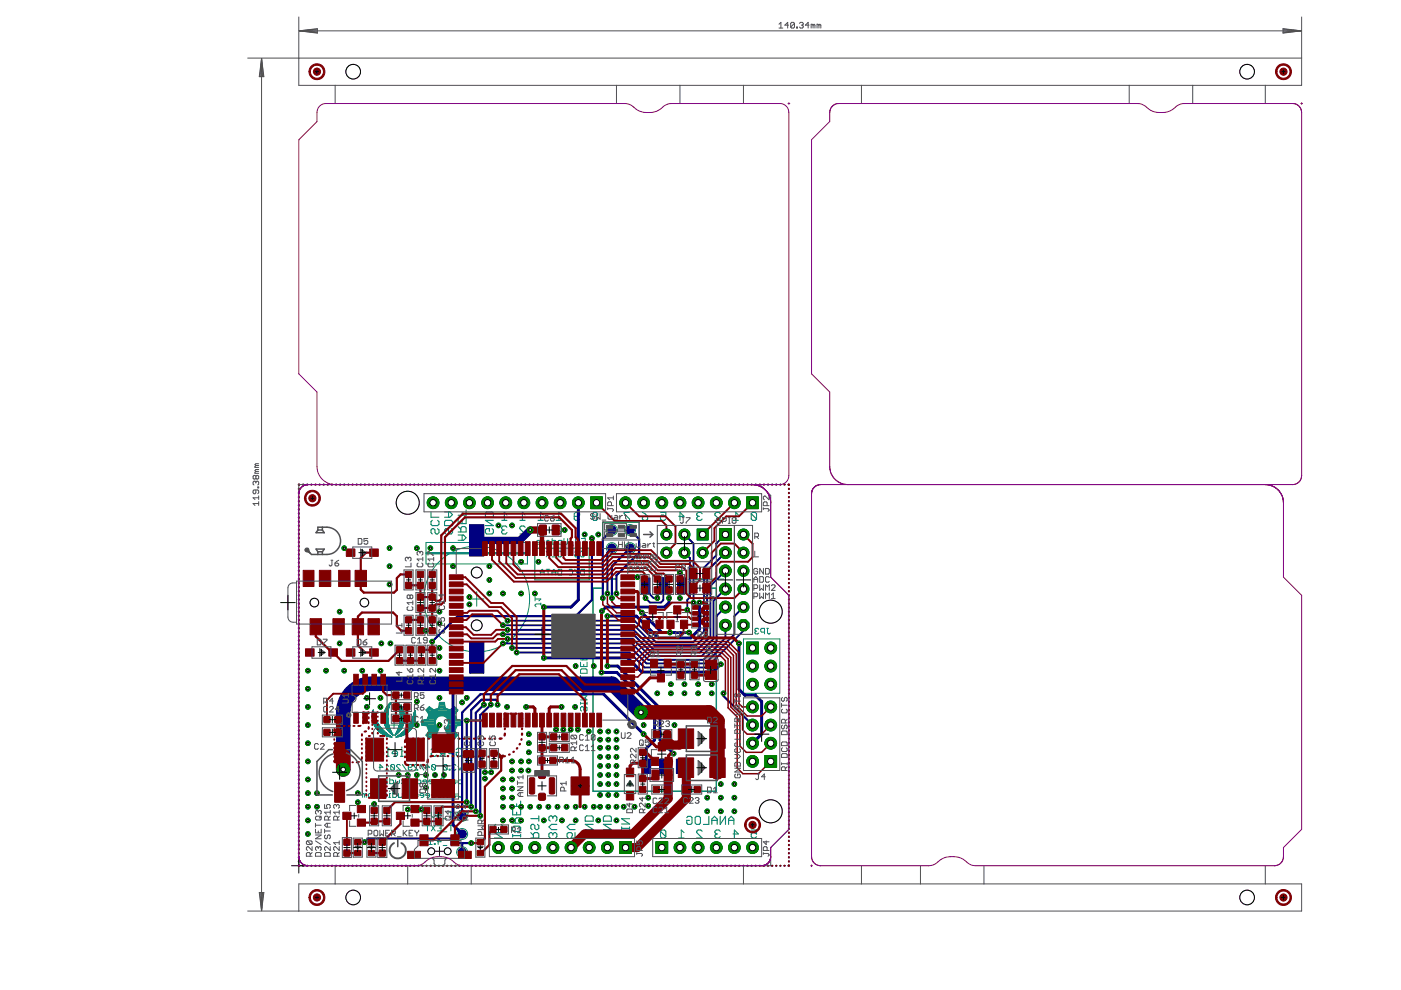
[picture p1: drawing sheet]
<svg xmlns="http://www.w3.org/2000/svg" width="297mm" height="210mm" viewBox="0 0 297 210" stroke-linecap="round" stroke-linejoin="round" font-family="sans-serif">
<g fill="none" stroke="#008080" stroke-width=".21">
<path d="M90.3 115h21.5v4.6h-21.5zM114.6 115h-.8l.2-.4h.4l.2 .2v.4l-.2 .2h-.4M115 114.6h.4M115.2 114.4v.8l-.2 .2M115.8 116.9l.8 .8M116.4 117.5l-.6 .6M116.4 114.6h-.4l-.2 .2v.6h.6l.2-.2-.2-.2h-.6M116.6 116.9v1.2M117.1 114.2v1.2h.6l.2-.2v-.4l-.2-.2h-.6M117.8 116.9v1.2h-.8M118.3 117.1l.2-.2h.4l.2 .2v.8l-.2 .2h-.4l-.2-.2M119.1 115.4h-.6l-.2-.2v-.4l.2-.2h.6v1.2"/>
<path d="M119.6 114.2v1l.2 .2h.4l.2-.2v-1M120.8 115.6h.8M121.9 117.1l.1-.2h.4l.2 .2-.2 .4h-.4l-.1 .2 .1 .4h.4l.2-.2M122 114.2v1.2l.4-.4 .4 .4v-1.2M123.1 117.1l.2-.2h.4l.2 .2v.8l-.2 .2h-.4l-.2-.2M123.3 114.2h.8v1.2M123.7 114.8h.4M128.8 112.4h1.9M128.8 116.2h1.9M129.7 111.4v1.9M129.7 115.3v1.9M132.6 112.4h1.9"/>
<path d="M132.6 116.2h1.9M133.6 111.4v1.9M133.6 115.3v1.9M99.5 127h3.1M101.1 125.5v3M113.5 127h1.2l-.4 .4M113.5 126.6v.8M114.6 121.3h.8M114.6 121.9v-.8l.4-.4 .4 .4v.8M114.7 128.1h-1l-.2 .1 .2 .5M114.7 127.8v.4M115.8 120.7h.8"/>
<path d="M116.2 120.7v1.2M117 121.9v-.8l.4-.4 .4 .4v.8M117 121.3h.8M118.5 120.7h.6v1.2h-.6l-.2-.2v-.8zM120.6 120.9l.2-.2h.4l.2 .2v.8l-.2 .2h-.4l-.2-.2M121.9 120.7l.7 1.2M123.1 120.9l.2-.2h.6v1.2h-.6l-.2-.2zM123.1 139.9h1.4v-.7l-.3-.2h-.4l-.3 .2v.7M123.1 139l.4 .4M150.3 122.8h3.1M151.9 121.2v3.1M157.6 135.5h7.7v11.5h-7.7z"/>
<path d="M160.3 133.8l-.2 .2 .2 .4h.4l.1-.2M160.3 133.8h.1M160.8 133.4l-.1-.2h-.4l-.2 .2 .2 .4M162.1 134h-.6l-.2-.2v-.4l.2-.2h.6v1.2M162.5 133.2h.4M162.7 133.2v1l.2 .2 .4-.2M78.9 152h.6M78.9 151.9h.6M78.9 151.8h.5M78.9 151.7l.5 .1M78.9 151.7h.5M78.9 152.2h.7"/>
<path d="M78.9 152.1h.6M78.9 151.6h.5M78.9 151.5h.5M79 152.4h.7M79 152.3l.7 .1M79 152.3h.6M79 151.4h.3M79 152.5l.7 .1M79 152.5h.7M79 151.3h.3M79 151.2h.3M79 152.6l.8 .1"/>
<path d="M79 152.6h.7M79 151.1h.2M79 151h.2M79 152.8h.9M79 152.7l.8 .1M79 152.7h.8M79 150.9l.2 .1M79 150.9h.2M79 152.9h.9M79 150.8h.2M79.1 150.7h.1M79.1 153h.8"/>
<path d="M79.1 153.1h.9M79.1 150.6h.1M79.1 153.2h1M79.1 150.5h.1M79.2 153.3h.9M79.2 153.2h.9M79.2 153.3l.9 .1M79.2 150.6h-.1M79.2 153.4h1M79.2 153.5h1M79.2 153.4l1 .1M79.2 153.5l1.1 .1"/>
<path d="M79.3 153.6h1M79.3 151.3h-.3M79.3 153.6l1 .1M79.3 153.7h1M79.4 153.8h1M79.4 153.9h1.1M79.5 154h1M79.5 154l1.1 .1M79.5 154.1h1.1M79.6 154.1l1.1 .1M79.6 154.2h1.1M79.6 154.2l1.2 .1"/>
<path d="M79.7 154.3h1.1M79.7 154.3l1.1 .1M79.7 154.4h1.2M79.8 154.4l1.1 .1M79.8 154.5h1.2M79.9 154.5l1.1 .1M79.9 154.6h1.2M79.9 154.6l1.2 .1M80 154.7h1.1M80 154.7l1.2 .1M80.1 154.8h1.2M80.1 154.9h1.2"/>
<path d="M80.2 154.9h1.2M80.2 155h1.2M80.3 155h1.2M80.3 155.1h1.2M80.4 155.1l1.2 .1M80.5 155.2h1.1M80.5 155.2l1.2 .1M80.6 155.3h1.2M80.7 155.3l1.1 .1M80.7 155.4h1.2M80.8 155.4l1.2 .1M80.9 155.5h1.1"/>
<path d="M81 155.6h1.1M81.1 155.7h1.1M81.2 155.7h1.1M81.3 155.8h1.1M81.3 152.4h.9M81.3 152.3h.9M81.3 152.2l.9 .1M81.3 152.1h.9M81.3 152h.9M81.3 151.9h.9M81.3 152.6h1M81.3 151.8h.9"/>
<path d="M81.3 151.7h.9M81.4 152.9h.9M81.4 152.8h.9M81.4 152.7l.9 .1M81.4 152.7h.9M81.4 151.6h.8M81.4 151.5h.8M81.4 155.8l1 .1M81.4 153h.9M81.4 151.4h.8M81.4 155.8h.1M81.4 153.1h.9"/>
<path d="M81.4 151.3h.8M81.4 151.3h.9M81.4 151.2h.9M81.4 153.2h1M81.4 153.2h.9M81.5 153.3l.9 .1M81.5 153.3h.9M81.5 151.1h.8M81.5 155.9h1M81.5 153.4h.9M81.5 151h.8M81.5 155.9h.1"/>
<path d="M81.5 153.5h.9M81.5 150.9h.8M81.6 153.6h.8M81.6 153.7h.8M81.6 150.7h.7M81.6 155.9l1 .1M81.6 153.8h.8M81.6 150.6h.7M81.7 153.9h.8M81.7 154h.8M81.7 154.1h.8M81.7 150.4h.7"/>
<path d="M81.7 150.3h.7M81.8 156h.9M81.8 154.2h.8M81.8 150.2h.6M81.9 154.3h.7M81.9 150.1h.5M81.9 156l.9 .1M81.9 154.4h.8M82 154.4l.7 .1M82 154.5h.7M82 149.9h.5M82 154.5l.7 .1"/>
<path d="M82 156.1h.9M82 154.6h.7M82.1 154.6l.7 .1M82.1 156.1h.1M82.1 154.7h.7M82.2 154.7l.6 .1M82.2 154.8h.6M82.2 149.6h.4M82.2 152.2h-.9M82.3 154.9h.5M82.3 152.5l-1 .1M82.3 152.5h-1"/>
<path d="M82.3 156.1l.7 .1M82.3 151h-.8M82.3 150.8l-.8 .1M82.3 150.8h-.7M82.3 150.7h-.7M82.3 155h.6M82.3 149.5h.3M82.4 150.5l-.7 .1M82.4 150.5h-.7M82.4 155h.5M82.4 150.4l-.7 .1M82.4 155.1h.5"/>
<path d="M82.4 150.3h-.6M82.4 156.2h.7M82.4 150.2h-.6M82.4 155.1l.6 .1M82.4 150.1h-.5M82.5 153.8h-.9M82.5 150h-.6M82.5 149.9l-.5 .1M82.5 149.3h.2M82.5 156.2h.1M82.5 155.2h.5M82.5 149.8h-.4"/>
<path d="M82.5 149.7l-.4 .1M82.6 154.1h-.8M82.6 149.7h-.5M82.6 149.6h-.4M82.6 155.3h.4M82.6 149.5h-.3M82.6 154.3h-.7M82.7 149.4h-.3M82.7 155.3l.4 .1M82.7 149.3h-.3M82.7 155.4h.4M82.7 149.1h.1"/>
<path d="M82.7 149.2h-.2M82.8 149.1l-.2 .1M82.8 149h.1M82.8 149.1h-.2M82.8 156.3h.3M82.8 155.4h.3M82.8 153.7h1.5M82.8 155.5h.4M82.9 155.6h.3M83 155.6h.2M83 156.3h.1M83 155.7h.2"/>
<path d="M83.1 156.3h.1M83.1 155.7h.2M83.2 155.8h.1M83.2 155.8l.2 .1M83.4 155.9h.1M83.5 153v1.5M83.7 155.9h.1M83.9 155.8l-.1 .1M83.9 156.3h.1M83.9 155.8h-.1M84 155.4h.3M84 155.7h-.2"/>
<path d="M84 155.4h.4M84.1 156.3h.1M84.1 155.7h-.2M84.2 155.6h-.3M84.2 155h.5M84.3 155.5h-.4M84.3 156.3h-.4M84.3 154.8h.6M84.3 149l.1 .1M84.3 149h.1M84.3 149.1h.2M84.3 154.6h.7"/>
<path d="M84.4 155.4h-.4M84.4 149.2h.2M84.4 149.3h.3M84.4 149.2l.2 .1M84.4 154.4h.7M84.4 149.4h.3M84.5 154.4h.7M84.5 149.4h.3M84.5 149.5h.3M84.5 155.3h-.4M84.5 154.3h.7M84.5 154.2h.8"/>
<path d="M84.5 149.6h.4M84.5 156.2h.1M84.5 155.2l-.4 .1M84.5 154.1h.8M84.5 149.7h.5M84.6 149.8h.4M84.6 149.7l.4 .1M84.6 155.2h-.5M84.6 153.9h.8M84.6 149.9h.5M84.6 156.2h-.6M84.6 155.1l-.5 .1"/>
<path d="M84.6 150.1h.6M84.6 150h.6M84.7 150.2h.6M84.7 150.1h.5M84.7 155.1h-.6M84.7 153.6h.8M84.7 150.3h.6M84.7 153.5h.9M84.7 150.4h.7M84.7 153.3h.9M84.7 150.5h.7M84.8 156.1l-.7 .1"/>
<path d="M84.8 150.6h.7M84.8 150.7h.7M84.8 155h-.6M84.8 153.1h.9M84.8 153h.9M84.8 150.8h.8M84.8 154.9h-.6M84.8 152.9h.9M84.8 152.8h.9M84.8 151h.8M84.8 150.9l.8 .1M84.8 150.9h.8"/>
<path d="M84.8 152.7h.9M84.8 152.6h.9M84.8 151.2h.8M84.9 154.9h-.6M84.9 152.5h.8M84.9 152.5h.9M84.9 152.4h.9M84.9 152.3h.9M84.9 151.5h.8M84.9 151.4h.8M84.9 151.3h.8M84.9 151.2h.8"/>
<path d="M84.9 152.2h.9M84.9 152.1h.9M84.9 152h.9M84.9 151.9h.9M84.9 151.8h.9M84.9 151.8h.8M84.9 151.7h.8M84.9 151.6h.8M84.9 154.7l-.6 .1M85 154.7h-.7M85 156.1h-.8M85 154.6l-.7 .1"/>
<path d="M85.1 156l-.1 .1M85.1 154.5l-.7 .1M85.1 154.5h-.7M85.1 156l-.8 .1M85.2 154.3l-.7 .1M85.3 154.2l-.8 .1M85.3 156h-1M85.3 154.1l-.8 .1M85.4 154h-.8M85.4 155.9l-.9 .1M85.4 153.9h-.8M85.4 153.8h-.8"/>
<path d="M85.5 153.8h-.9M85.5 153.7h-.9M85.5 153.6l-.8 .1M85.6 155.9h-1.1M85.6 153.5l-.9 .1M85.6 153.4l-.9 .1M85.6 153.4h-.9M85.6 153.2h-.8M85.6 151.1h-.8M85.7 153.2h-.9M85.7 155.8l-1.1 .1M85.7 153h-.9"/>
<path d="M85.7 154.9h1.2M85.7 155.8h-1M85.9 155.7h-1.2M85.9 155.7h-1.1M86 155.6h-1.1M86.1 155.6h-1.1M86.1 154.5h1.1M86.2 155.5h-1.2M86.3 155.4l-1.2 .1M86.3 154.3h1.1M86.4 155.4h-1.2M86.4 154.2h1.1"/>
<path d="M86.4 155.3l-1.1 .1M86.5 155.3h-1.2M86.6 155.2l-1.3 .1M86.6 155.2h-1.2M86.7 155.1l-1.2 .1M86.7 155.1h-1.2M86.7 153.7h1M86.8 155h-1.2M86.8 153.5h1M86.9 153.5h.9M86.9 154.9h-1.2M86.9 153.3h1"/>
<path d="M87 154.8h-1.2M87 153.2h.9M87 154.7l-1.1 .1M87.1 154.7h-1.2M87.1 154.6l-1.2 .1M87.1 153h.9M87.1 152.9h.9M87.2 154.6h-1.2M87.2 154.5l-1.2 .1M87.2 152.9h.8M87.2 152.8h.9M87.3 154.4l-1.2 .1"/>
<path d="M87.3 152.7h.8M87.3 154.4h-1.1M87.3 152.5h.8M87.4 152.5h.7M87.4 154.3l-1.2 .1M87.4 152.4h.7M87.4 154.2l-1.1 .1M87.4 152.3l.7 .1M87.5 152.2h.6M87.5 154.1l-1.1 .1M87.5 152.1h.6M87.5 154.1h-1.1"/>
<path d="M87.6 154l-1.1 .1M87.6 152h.5M87.6 154h-1.1M87.6 151.9h.5M87.6 153.9h-1M87.6 151.8h.5M87.7 153.9h-1.1M87.7 153.8h-1.1M87.7 151.6h.4M87.7 153.8h-1M87.7 151.5l.4 .1M87.7 153.7h-1"/>
<path d="M87.7 151.5h.4M87.7 151.4h.4M87.8 151.3h.3M87.8 153.6h-1M87.8 151.2h.3M87.8 153.5l-1 .1M87.8 151.1h.3M87.8 151h.3M87.8 150.9l.3 .1M87.9 153.4h-1M87.9 150.9h.2M87.9 150.9h.1"/>
<path d="M87.9 150.7h.1M87.9 150.8h.1M87.9 153.3h-.9M87.9 150.6h.1M87.9 150.5v.1M87.9 153.2h-.9M87.9 153.1h-.9M88 153.1h-.9M88.1 152.7l-.9 .1M88.1 152.7h-.9M88.1 152.6h-.8M88.1 152.3h-.7"/>
<path d="M88.1 152.2h-.6M88.1 152h-.6M88.1 151.8l-.5 .1M88.1 151.7l-.5 .1M88.1 151.7h-.4M97 156.6h1.9M98 155.7v1.9M123.1 140.4v.9h1.4v-.9M123.1 143.2v1h1.4M123.1 148.9v.5M123.1 149.1h1.4M123.1 147.5h1.4l-.5 .5 .5 .4h-1.4"/>
<path d="M123.1 147h1.4M123.1 146.1h1.4M123.3 141.8h.9l.3 .2v.7h-1.4v-.7zM123.3 144.7h.9l.3 .2v.5l-.3 .2h-.9l-.2-.2v-.5zM123.8 140.9v.4M123.8 146.1v.9M124.2 149.8l.3 .3v.4l-.3 .3-.4-.3v-.4l-.3-.3-.4 .3v.4l.2 .3M124.5 148.9v.5M77.3 168.4l.4-.1v.8M77.3 168.4v.7M77.3 168.4l-.3-.1-.1 .1v.7M78.1 168.4l.2-.1h.4l.2 .1v.4l-.2 .3h-.4l-.2-.3z"/>
<path d="M79.3 168.3h.6l.2 .1v.4l-.2 .3h-.6M80.4 162.7h.8l-.6-.6v1.2M80.6 168.8h.2v.3h-.2zM80.8 165.4h.4l.2 .2v.4l-.2 .2h-.4l-.2-.2v-.4zM81.2 168.4l.2-.1h.4l.2 .1v.4l-.2 .3h-.4l-.2-.3zM81.6 163.3h.8M81.8 166.2h.4M82 164.8v.2M82.2 165.4h-.2v.8M82.4 162.5l-.4-.4v1.2M82.4 169.1h.4M82.6 167.7v.2"/>
<path d="M82.6 165v1.2h.6l.2-.2v-.4l-.2-.2h-.6M82.8 168.3h-.2v.8M82.8 162.3l.3-.2h.3l.3 .2v.8M82.8 162.3v.8l.3 .2h.3l.3-.2M82.8 162.3l.9 .8M83.3 167.9v1.2h.6l.2-.3v-.4l-.2-.1h-.6M83.9 165.4v.8h.6l.2-.2v-.6M84.5 168.3v.8h.6l.2-.3v-.5M84.9 162.3l-.2-.2h-.4l-.2 .2v.2l.8 .8h-.8M85.1 165.4h.4M85.3 165.2v.8l-.2 .2M85.3 162.1l.8 1.2"/>
<path d="M85.7 168.3h.4M85.9 168.1v.7l-.2 .3M86 165.2l.1-.2h.5l.1 .2-.1 .4h-.5l-.1 .2v.2l.1 .2h.5l.1-.2M86.6 162.7h.6l.2-.2-.2-.4h-.4l-.2 .2v.8l.2 .2h.4l.2-.2M86.6 168.3h.6l.2 .1-.8 .4 .2 .3h.6M87.8 167.9v1.2h.6l.2-.3v-.4l-.2-.1h-.6M88.4 165v1.2h.6l.2-.2v-.4l-.2-.2h-.6M88.6 162.3l-.2-.2h-.4l-.2 .2v.2l.8 .8h-.8M89 162.1l.9 1.2M89.6 177.9v.7l.4 .4 .4-.4v-.7M89.9 168.7h-.9l.3-.4h.3l.3 .1v.4l-.3 .3h-.3M90.2 175h.8"/>
<path d="M90.3 162.7h.8l-.6-.6v1.2M90.5 165.8h-.8l.2-.4h.4l.2 .2v.4l-.2 .2h-.4M90.6 175v1.2M90.8 179h.9M91.1 168.7h-.8l.2-.4h.4l.2 .1v.4l-.2 .3h-.4M91.5 172.2v.8l.4 .4 .4-.4v-.8M91.5 175l.8 1.2M91.5 162.3l.2-.2h.4l.2 .2v.8M91.5 162.3v.8l.2 .2h.4l.2-.2M91.5 162.3l.8 .8M91.7 178.3l-.5-.4v1.1M91.7 165.8h-.8l.2-.4h.4l.2 .2v.4l-.2 .2h-.4"/>
<path d="M92.1 178.9h.2v.1h-.2zM92.3 175l-.8 1.2M92.3 168.7h-.8l.2-.4h.4l.2 .1v.4l-.2 .3h-.4M92.7 172.2h.8v.6l-.4-.2-.4 .2v.4l.2 .2h.4l.2-.2M92.7 175h.8v1.2h-.8M92.7 178.5h.8l-.6-.6v1.1M92.8 168.3h.6l.2 .1-.8 .4 .2 .3h.6M92.9 165.8h-.7l.2-.4h.4l.1 .2v.4l-.1 .2h-.4M93.1 175.6h.4M93.4 165.2l.2-.2h.4l.2 .2-.2 .4h-.4l-.2 .2 .2 .4h.4l.2-.2M94 173.6h.7M94 179.3h.7"/>
<path d="M94 176.4h.7M94 168.8h.2v.3h-.2zM94 162.3l.2-.2h.4l.2 .2v.8M94 162.3v.8l.2 .2h.4l.2-.2M94 162.3l.8 .8M94.6 168.3v.5l.2 .3 .2-.3 .2 .3 .2-.3v-.5M95.2 172.2h.8M95.2 177.9h.8M95.2 175h.8M95.2 163.1h.2v.2h-.2zM95.6 172.2v1.2M95.6 175v1.2"/>
<path d="M95.6 177.9v1.1M95.9 165.4v1l.4 .2M95.9 168.3v.5l.2 .3 .2-.3 .2 .3 .2-.3v-.5M96.1 162.7l-.2 .2 .2 .4h.4l.2-.2M96.1 162.7h.2M96.7 162.3l-.2-.2h-.4l-.2 .2 .2 .4M96.7 165.4v.6l-.2 .2h-.6M97.1 162.5l.4 .8 .4-.8M97.1 168.3v.5l.2 .3 .2-.3 .2 .3 .2-.3v-.5M97.6 173h.8M97.6 176.8h.8M97.9 165v1.2h-.6l-.2-.2v-.4l.2-.2h.6"/>
<path d="M98 172.6v.8M98 176.4v.8M97.4 180.7h1.2M98 180v1.3"/>
<circle cx="129.7" cy="112.4" r="1.16"/>
<circle cx="129.7" cy="116.2" r="1.16"/>
<circle cx="133.6" cy="116.2" r="1.16"/>
<circle cx="133.6" cy="112.4" r="1.16"/>
<circle cx="101.1" cy="127" r="11.2"/>
<circle cx="98" cy="176.8" r="1.16"/>
<circle cx="98" cy="173" r="1.16"/>
<circle cx="98" cy="180.7" r="1.16"/>
</g>
<g fill="none" stroke="#008080" stroke-width=".23">
<path d="M91.4 108.5v1.2h1.7M91.7 110.3l-.3 .3v.6l.3 .2h1.1l.3-.2v-.6l-.3-.3M92.8 112.1l.3 .3v.5l-.3 .3h-.3l-.3-.3v-.5l-.3-.3h-.2l-.3 .3v.5l.3 .3M94.3 110.6l.2-.3h1.2l.2 .3v.8h-1.6zM94.3 108.5h1.1l.5 .6-.5 .6h-1.1M95.1 108.5v1.2M95.7 112.1l.2 .3v.5l-.2 .3h-.3l-.3-.3v-.5l-.3-.3h-.3l-.2 .3v.5l.2 .3M97.1 113.4h1.2l.5 .6-.5 .6h-1.2M97.1 112.8h1.7v-.8l-.2-.3h-.6l-.3 .3v.8M97.1 109.9v1.1h1.7v-1.1M97.1 111.7l.6 .5M98 108.7v.5"/>
<path d="M98 110.4v.6M98 113.4v1.2M98.8 108.1v1.1h-1.7M102.9 108.8l.3-.3h1.1l.3 .3v.9h-1.7zM104.3 112.1l.3 .3v.5l-.3 .3h-1.1l-.3-.3v-.5l.3-.3h.6v.5M104.6 110.3h-1.7l1.7 1.1h-1.7M106.4 110.3h1.1M106.6 112.4l-.2 .2v.3l.2 .3h.6l.3-.3M106.6 112.4h.3M107.5 111.8l-.3-.3h-.6l-.2 .3v.3l.2 .3M107.5 109.2l-.6-.6v1.7M110.2 110.3h1.1"/>
<path d="M111.3 111.8l-.2-.3h-.6l-.3 .3v.3l1.1 1.1h-1.1M111.3 109.2l-.5-.6v1.7M113.4 116.2h11.5v6.8h-11.5zM114.1 113.2h1.1M114.1 110.3h1.1M115.2 112.1l-.6-.6v1.7M115.2 109.2l-.6-.6v1.7M117.9 111.8v1.1l.3 .3h.5l.3-.3M117.9 110.3h1.1M117.9 111.8l.3-.3h.5l.3 .3v1.1M117.9 111.8l1.1 1.1M119 109.2l-.5-.6v1.7"/>
<path d="M121.8 109.5h.8l.3-.3v-.3l-.3-.3h-.6l-.2 .3v1.1l.2 .3h.6l.3-.3M125.9 109.5l-.3 .3v.2l.3 .3h.5l.3-.3v-.2l-.3-.3M125.9 109.5l-.3-.3v-.3l.3-.3h.5l.3 .3v.3l-.3 .3M125.9 109.5h.5M127.8 110.7h7.7v7.2h-7.7zM133.5 108.6h-1.2v.3l1.2 1.1v.3M136.2 108.6l.6 .3 .5 .6M136.5 109.5h.8v.5l-.3 .3h-.5l-.3-.3v-.2zM140 108.6h1.2v.9l-.6-.3h-.3l-.3 .3v.5l.3 .3h.6l.3-.3M143.9 109.5h1.1l-.8-.9v1.7M148 109.5l-.3 .3v.2l.3 .3h.6l.3-.3M148 109.5h.3"/>
<path d="M148.9 108.9l-.3-.3h-.6l-.3 .3v.3l.3 .3M152.7 108.9l-.3-.3h-.5l-.3 .3v.3l1.1 1.1h-1.1M155.4 110.3h1.1M156.5 109.2l-.5-.6v1.7M159.3 108.9v1.1l.3 .3h.5l.3-.3M159.3 108.9l.3-.3h.5l.3 .3v1.1M159.3 108.9l1.1 1.1M80.2 158.7v1.7h.8l.3-.3v-.6l-.3-.3h-.8M82.5 158.7h-.3v1.7M84.3 159.8h-1.1v-.3l.2-.3h.6l.3 .3v.6l-.3 .3h-.6M85.2 158.4v.3M85.5 159.2h-.3v1.2"/>
<path d="M87.2 158.7v1.7M87.2 159.5l-.2-.3h-.6l-.3 .3v.9M87.9 158.9l.3-.2h.5l.3 .2v.3l-.3 .3h-.5l-.3 .3v.3l.3 .3h.5l.3-.3M89.5 153.5h2.7M89.5 153.3h2.7M89.5 153.1h2.7M89.5 152.9h2.7M90 152.7h2.3M90.5 155.9h1.3M90.5 150.5h1.3M90.6 152.5l-1.2 .2v1l1.2 .2 .4 1.1-.7 .9 .7 .7 .9-.6 .4 .2 .8-1.8a1.41 1.41 0 0 1-.5-2.1 1.41 1.41 0 0 1 2.2 0 1.41 1.41 0 0 1-.5 2.1l.8 1.8 .3-.2 1 .6 .7-.7-.6-.9M90.6 150.7h6.4"/>
<path d="M90.6 155.7h1.8M90.7 153.7l.4 1.4M90.7 156.1h.8M90.7 150.9h6.1M90.7 153.9h1.7M90.7 152.5h1.7M90.7 150.3h.7M90.8 155.5h1.7M90.8 154.1h1.8M90.8 152.3h1.7M90.8 151.1h5.8M90.8 154.3h2"/>
<path d="M90.9 152.1h1.7M90.9 154.5h2.1M90.9 151.3h5.5M90.9 156.3h.4M90.9 155.3h1.7M91 154.7h1.9M91 151.9h1.7M91 151.6l-.4 .9M91 154.9h1.8M91 151.5h5.3M91 150.1h.1M91 151.7h2.4"/>
<path d="M91.1 155.1h1.6M91.4 158.9l.3-.2h.6l.3 .2v.3l-.3 .3h-.6l-.3 .3v.3l.3 .3h.6l.3-.3M91.9 155.9h.4M92.2 153.7h-2.7v-.9l1.2-.2 .4-1-.6-1.1 .6-.4 .9 .6 1.2-.4v-1.2h.9l.2 1h-.2l1.2 .6 1.2-.6 .5 .6-.8 .7 .4 1.2 1.2 .2v.9M92.2 153.7v-.9l.6-1 .9-.2 1.2 .4h-.2l.6 1-.4 1.1-.4 .4 .6 1.5 .4-.1 .7 .5 .6-.5-.6-1M92.2 153.7l.8 .8-.8 1.5-.4-.1-.7 .5-.6-.5 .6-.8M92.5 150.5h2.5M93.1 150.3h1.5M93.2 150.1h1M93.2 149.9h1.1M93.2 149.7h1.1M93.2 149.5h1"/>
<path d="M93.2 149.3h1M93.8 159.8l-.6 .6M94 151.7h2.4M94.3 159.8h-.8l-.3-.3v-.6l.3-.2h.8v1.7M94.4 150.2l-.2-1.3h-1l-.2 1.3-1 .3-1-.7-.7 .7 .7 1M94.4 150.2l1 .3 1-.7 .7 .7-.7 1.1 .4 .9 1.2 .2v1l-1.2 .2-.4 1.1M94.6 154.5h1.8M94.6 151.9h1.8M94.6 154.7h1.7M94.7 154.9h1.6M94.7 155.1h1.7M94.7 154.3h1.8"/>
<path d="M94.8 152.1h1.7M94.8 155.3h1.7M94.9 155.5h1.7M94.9 152.3h1.6M94.9 154.1h1.7M95 155.7h1.7M95 153.9h1.8M95 152.5h1.6M95 155.9h.4M95.1 153.7h2.3M95.1 153.5h2.7M95.1 152.7h2.2"/>
<path d="M95.2 153.3h2.6M95.2 153.1h2.6M95.2 152.9h2.6M95.5 155.9h1.3M95.6 150.5h1.3M95.8 156.1h.8M96 150.3h.7M96.1 156.3h.3M96.1 159.8h-.9l-.2-.3v-.6l.2-.2h.9v1.7M96.4 150.1h.1M96.7 158.9l.3-.2h.6l.3 .2v1.2l-.3 .3h-.6l-.3-.3v-.6h.6M97.8 153.5l-1.2 .4-.4 1"/>
<path d="M82 160.4h.5M84.9 160.4h.6M105.1 174.8l-.3 .2v.6l.3 .3h1.2l.2-.3v-.6l-.2-.2M106.5 176.5h-1.7l1.7 1.2h-1.7M108.7 171.6v1.2h1.7v-1.2M108.7 176.9v.6M108.7 177.2h1.7M108.7 174.5h1.7v-.8l-.3-.3h-.6l-.3 .3v.8M108.7 173.4l.5 .6M109 175.2h1.1l.3 .3v.5l-.3 .3h-1.1l-.3-.3v-.5zM109.5 170.4v.6M109.5 172.2v.6"/>
<path d="M110.4 169.8v1.2h-1.7M110.4 176.9v.6M112.5 177.7h1.7v-.9l-.3-.3h-.5l-.3 .3v.9M112.5 176.5l.6 .6M112.5 173.6h1.7M113.9 174.8l.3 .2v.6l-.3 .3h-.2l-.3-.3v-.6l-.3-.2h-.3l-.3 .2v.6l.3 .3M114.2 173v1.1M117.2 176.8l-.3-.3h-.2l-.3 .3v.6l.3 .3M117.2 176.8l.3-.3h.3l.3 .3v.6l-.3 .3M117.2 173.3l.3-.3h.3l.3 .3v.5l-.3 .3M117.2 173.3v.3M117.2 176.8v.3"/>
<path d="M117.2 173.3l-.3-.3h-.2l-.3 .3v.5l.3 .3M118.1 174.8h-1.2l-.5 .5 .5 .6h1.2M121.9 176.5v1.2h-.8l.3-.9-.3-.3h-.6l-.3 .3v.6l.3 .3M121.9 174.8h-1.1l-.6 .5 .6 .6h1.1M124.4 173h1.1l.3 .3v.8h-1.7v-.8zM125.5 176.5l.3 .3v.6l-.3 .3h-1.1l-.3-.3v-.6l.3-.3h.5v.6M125.8 174.8h-1.7l1.7 1.1h-1.7M128.2 173h1.1l.3 .3v.8h-1.7v-.8zM129.3 176.5l.3 .3v.6l-.3 .3h-1.1l-.3-.3v-.6l.3-.3h.6v.6M129.6 174.8h-1.7l1.7 1.1h-1.7M131.8 175.3v.6M131.8 175.6h1.7"/>
<path d="M133.5 175.3v.6M133.5 176.5h-1.2l-.5 .6 .5 .6h1.2M133.5 173.6h-1.7l1.7 1.1h-1.7M140 176.3l.3-.3h.6l.3 .3v1.1M140 176.3v1.1l.3 .3h.6l.3-.3M140 176.3l1.2 1.1M143.9 177.7h1.1M145 176.5l-.6-.5v1.7M145.6 173.4l.3-.3h.6l.2 .3v1.1l-.2 .3h-.6l-.3-.3v-.6h.6M147.7 173.1h.5l.3 .3v1.1l-.3 .3h-.5l-.3-.3v-1.1zM148.9 176.3l-.3-.3h-.6l-.3 .3v.2l1.2 1.2h-1.2M150.3 173.1v1.7h-1.2"/>
<path d="M150.9 173.9h1.2M150.9 174.8v-1.1l.6-.6 .6 .6v1.1M151.9 176.8l-.3 .3v.3l.3 .3h.5l.3-.3M151.9 176.8h.2M152.7 173.1v1.7l1.1-1.7v1.7M152.7 176.3l-.3-.3h-.5l-.3 .3v.2l.3 .3M154.5 174.8v-1.1l.5-.6 .6 .6v1.1M154.5 173.9h1.1M155.4 176.8h1.1l-.8-.8v1.7M159.3 176h1.1v.8l-.5-.3h-.3l-.3 .3v.6l.3 .3h.5l.3-.3"/>
</g>
<path d="M130.7 122.8h-2.9v1.9h-1.9M147.3 122.8h2.6v1.9h2v43h-26.2v-43" fill="none" stroke="#008080" stroke-width=".32"/>
<path d="M90.3 117.2h21.5v.3h-21.5z" fill="#008080" stroke="#008080" stroke-width=".21"/>
<g fill="#000080" stroke="#000080" stroke-width=".21">
<path d="M139.7 122.5h1.8v3.3h-1.8z"/>
<path d="M143.7 122.5h1.8v3.4h-1.8z"/>
<path d="M136 122.5h1.8v3.4h-1.8z"/>
<path d="M136.1 160.9h1.9v3.1h-1.9z"/>
<path d="M139.8 161h1.8v3h-1.8z"/>
<path d="M143.4 161h1.8v3h-1.8z"/>
<path d="M99.5 111.3h3.1v6.6h-3.1z"/>
<path d="M99.5 136.1h3.1v6.6h-3.1z"/>
</g>
<g fill="#000080" stroke="#000080" stroke-width=".21">
<circle cx="129.7" cy="112.4" r=".87"/>
<circle cx="129.7" cy="116.2" r=".87"/>
<circle cx="133.6" cy="116.2" r=".87"/>
<circle cx="133.6" cy="112.4" r=".87"/>
<circle cx="98" cy="173" r=".87"/>
<circle cx="98" cy="180.7" r=".87"/>
<circle cx="98" cy="176.8" r=".87"/>
</g>
<g fill="none" stroke="#000080" stroke-width=".4">
<path d="M63.4 103.6v.1M63.4 104.5v.1M63.4 105.3v.2M63.4 106.2v.1M63.4 107.1v.1M63.4 107.9v.2M63.4 108.8v.1M63.4 109.7v.1M63.4 110.6v.1M63.4 111.4v.1M63.4 112.3v.1M63.4 113.2v.1"/>
<path d="M63.4 114v.1M63.4 114.9v.1M63.4 115.8v.1M63.4 116.6v.1M63.4 117.5v.1M63.4 118.4v.1M63.4 119.2v.1M63.5 102.7l-.1 .1M64.2 102.7h.1M65.1 102.7h.1M66 102.7h.1M66.8 102.7h.2"/>
<path d="M67.7 102.7h.1M68.6 102.7h.1M69.4 102.7h.2M70.3 102.7h.1M71.2 102.7h.1M72.1 102.7h.1M72.9 102.7h.1M73.8 102.7h.1M74.7 102.7h.1M75.6 102.7h.1M76.4 102.7h.1M77.3 102.7h.1"/>
<path d="M78.2 102.7h.1M79.1 102.7h.1M79.9 102.7h.1M80.8 102.7h.1M81.7 102.7h.1M82.5 102.7h.1M83.4 102.7h.1M84.3 102.7h.1M85.2 102.7h.1M86 102.7h.1M86.9 102.7h.1M87.8 102.7h.1"/>
<path d="M88.6 102.7h.2M89.5 102.7h.1M90.4 102.7h.1M91.3 102.7h.1M92.1 102.7h.1M93 102.7h.1M93.9 102.7h.1M94.8 102.7h.1M95.6 102.7h.1M96.5 102.7h.1M97.4 102.7h.1M98.2 102.7h.1"/>
<path d="M99.1 102.7h.1M100 102.7h.1M100.9 102.7h.1M101.7 102.7h.1M102.6 102.7h.1M103.5 102.7h.1M104.4 102.7h.1M105.2 102.7h.1M106.1 102.7h.1M107 102.7h.1M107.8 102.7h.1M108.7 102.7h.1"/>
<path d="M109.6 102.7h.1M110.4 102.7h.2M111.3 102.7h.1M112.2 102.7h.1M113.1 102.7h.1M113.9 102.7h.1M114.8 102.7h.1M115.7 102.7h.1M116.6 102.7h.1M117.4 102.7h.1M118.3 102.7h.1M119.2 102.7h.1"/>
<path d="M120.1 102.7h.1M120.9 102.7h.1M121.8 102.7h.1M122.7 102.7h.1M123.5 102.7h.1M124.4 102.7h.1M125.3 102.7h.1M126.2 102.7h.1M127 102.7h.1M127.9 102.7h.1M128.8 102.7h.1M129.6 102.7h.2"/>
<path d="M130.5 102.7h.1M131.4 102.7h.1M132.3 102.7h.1M133.1 102.7h.1M134 102.7h.1M134.9 102.7h.1M135.7 102.7h.1M136.6 102.7h.1M137.5 102.7h.1M138.4 102.7h.1M139.2 102.7h.1M140.1 102.7h.1"/>
<path d="M141 102.7h.1M141.9 102.7h.1M142.7 102.7h.1M143.6 102.7h.1M144.5 102.7h.1M145.1 113.3l1.9 2v12.5M145.1 117.2l1.2 1.1v8.3l-.6 .6v2.1M145.4 102.7h.1M146.2 102.7h.1M147.1 102.7h.1M148 102.7h.1M148.8 102.7h.1"/>
<path d="M149.7 102.7h.1M150.6 102.7h.1M151.4 102.7h.2M152.3 102.7h.1M153.2 102.7h.1M153.8 117.2l-3.9 3.8v13.5l-2.4 2.4h-8.7l-4.3-4.3h-27.9M153.8 113.3l-1.9 2v2.5l-2.6 2.6v13.5l-2.3 2.2h-8l-4.5-4.5h-26.9M154.1 102.7h.1M154.9 102.7h.1M155.8 102.7h.1M156.7 102.7h.1M157.6 102.7h.1"/>
<path d="M158.4 102.7h.1M159.3 102.7h.1M160.2 102.7h.1M161.1 102.7h.1M161.9 102.7h.1M162.8 102.7h.1M163.7 102.7h.1M164.5 102.7h.1M165.4 102.7h.1M166.3 102.7h.1M167.2 102.7l.1 .1M167.3 103.6v.1"/>
<path d="M167.3 104.5v.1M167.3 105.3v.2M167.3 106.2v.1M167.3 107.1v.1M167.3 107.9v.2M167.3 108.8v.1M167.3 109.7v.1M167.3 110.6v.1M167.3 111.4v.1M167.3 112.3v.1M167.3 113.2v.1M167.3 114v.1"/>
<path d="M167.3 114.9v.1M167.3 115.8v.1M167.3 116.6v.1M167.3 117.5v.1M167.3 118.4v.1M167.3 119.2v.1M63.4 120.1v.1M63.4 121v.1M63.4 121.8v.1M63.4 122.7v.1M63.4 123.6v.1M63.4 124.4v.1"/>
<path d="M63.4 125.3v.1M63.4 126.2v.1M63.4 127v.1M63.4 127.9v.1M63.4 128.8v.1M63.4 129.6v.2M63.4 130.5v.1M63.4 131.4v.1M63.4 132.2v.2M63.4 133.1v.1M63.4 134v.1M63.4 134.9v.1"/>
<path d="M63.4 135.7v.1M63.4 136.6v.1M63.4 137.5v.1M63.4 138.3v.1M63.4 139.2v.1M136.9 124.2v.9l1.7 1.7h.8M140.6 124.1v3.2l-.5 .5h-2.3l-.9-1M144.2 121.4l.4 .4v2.4M153.8 132.6v2.7l-4.6 4.6h-11.8l-3.4-3.5h-27.4M153.8 128.7l-1.8 1.9v5.3l-3.2 3.2h-11l-3.6-3.6h-26.6M153.8 124.9l-2.5 2.5v8.1l-2.9 2.8h-10.3l-3.8-3.8h-27.7M153.8 121l-3.2 3.2v10.8l-2.7 2.7h-9.4l-4.2-4.2h-26.7"/>
<path d="M157.6 132.6v1.1l-7.8 7.8h-13.1l-3.2-3.2h-24M157.6 128.7l-1.9 1.9v3.9l-6.1 6.2h-12.5l-3.3-3.3h-25.2M167.3 120.1v.1M167.3 121v.1M167.3 121.8v.1M167.3 122.7v.1M167.3 123.6v.1M167.3 124.4v.1M167.3 125.3v.1M167.3 126.2v.1M167.3 127v.1M167.3 127.9v.1"/>
<path d="M167.3 128.8v.1M167.3 129.6v.2M167.3 130.5v.1M167.3 131.4v.1M167.3 132.2v.2M167.3 133.1v.1M167.3 134v.1M167.3 134.9v.1M167.3 135.7v.1M167.3 136.6v.1M167.3 137.5v.1M167.3 138.3v.1"/>
<path d="M167.3 139.2v.1M63.4 140.1v.1M63.4 140.9v.1M63.4 141.8v.1M63.4 142.7v.1M63.4 143.5v.1M63.4 144.4v.1M63.4 145.3v.1M63.4 146.1v.1M63.4 147v.1M63.4 147.9v.1M63.4 148.7v.1"/>
<path d="M63.4 149.6v.1M63.4 150.5v.1M63.4 151.3v.1M63.4 152.2v.1M63.4 153.1v.1M63.4 153.9v.2M63.4 154.8v.1M63.4 155.7v.1M63.4 156.5v.2M63.4 157.4v.1M63.4 158.3v.1M63.4 159.2v.1"/>
<path d="M167.3 140.1v.1M167.3 140.9v.1M167.3 141.8v.1M167.3 142.7v.1M167.3 143.5v.1M167.3 144.4v.1M167.3 145.3v.1M167.3 146.1v.1M167.3 147v.1M167.3 147.9v.1M167.3 148.7v.1M167.3 149.6v.1"/>
<path d="M167.3 150.5v.1M167.3 151.3v.1M167.3 152.2v.1M167.3 153.1v.1M167.3 153.9v.2M167.3 154.8v.1M167.3 155.7v.1M167.3 156.5v.2M167.3 157.4v.1M167.3 158.3v.1M167.3 159.2v.1M63.4 160v.1"/>
<path d="M63.4 160.9v.1M63.4 161.8v.1M63.4 162.6v.1M63.4 163.5v.1M63.4 164.4v.1M63.4 165.2v.1M63.4 166.1v.1M63.4 167v.1M63.4 167.8v.1M63.4 168.7v.1M63.4 169.6v.1M63.4 170.4v.1"/>
<path d="M63.4 171.3v.1M63.4 172.2v.1M63.4 173v.1M63.4 173.9v.1M63.4 174.8v.1M63.4 175.6v.1M63.4 176.5v.1M63.4 177.4v.1M63.4 178.2v.2M63.4 179.1v.1M63.4 180v.1M167.3 160v.1"/>
<path d="M167.3 160.9v.1M167.3 161.8v.1M167.3 162.6v.1M167.3 163.5v.1M167.3 164.4v.1M167.3 165.2v.1M167.3 166.1v.1M167.3 167v.1M167.3 167.8v.1M167.3 168.7v.1M167.3 169.6v.1M167.3 170.4v.1"/>
<path d="M167.3 171.3v.1M167.3 172.2v.1M167.3 173v.1M167.3 173.9v.1M167.3 174.8v.1M167.3 175.6v.1M167.3 176.5v.1M167.3 177.4v.1M167.3 178.2v.2M167.3 179.1v.1M167.3 180v.1M63.4 183.5l.1 .1"/>
<path d="M63.4 180.8v.2M63.4 181.7v.1M63.4 182.6v.1M64.2 183.6h.1M65.1 183.6h.1M66 183.6h.1M66.8 183.6h.2M67.7 183.6h.1M68.6 183.6h.1M69.4 183.6h.2M70.3 183.6h.1M71.2 183.6h.1"/>
<path d="M72.1 183.6h.1M72.9 183.6h.1M73.8 183.6h.1M74.7 183.6h.1M75.6 183.6h.1M76.4 183.6h.1M77.3 183.6h.1M78.2 183.6h.1M79.1 183.6h.1M79.9 183.6h.1M80.8 183.6h.1M81.7 183.6h.1"/>
<path d="M82.5 183.6h.1M83.4 183.6h.1M84.3 183.6h.1M85.2 183.6h.1M86 183.6h.1M86.9 183.6h.1M87.8 183.6h.1M88.6 183.6h.2M89.5 183.6h.1M90.4 183.6h.1M91.3 183.6h.1M92.1 183.6h.1"/>
<path d="M93 183.6h.1M93.9 183.6h.1M94.8 183.6h.1M95.6 183.6h.1M96.5 183.6h.1M97.4 183.6h.1M98.2 183.6h.1M99.1 183.6h.1M100 183.6h.1M100.9 183.6h.1M101.7 183.6h.1M102.6 183.6h.1"/>
<path d="M103.5 183.6h.1M104.4 183.6h.1M105.2 183.6h.1M106.1 183.6h.1M107 183.6h.1M107.8 183.6h.1M108.7 183.6h.1M109.6 183.6h.1M110.4 183.6h.2M111.3 183.6h.1M112.2 183.6h.1M113.1 183.6h.1"/>
<path d="M113.9 183.6h.1M114.8 183.6h.1M115.7 183.6h.1M116.6 183.6h.1M117.4 183.6h.1M118.3 183.6h.1M119.2 183.6h.1M120.1 183.6h.1M120.9 183.6h.1M121.8 183.6h.1M122.7 183.6h.1M123.5 183.6h.1"/>
<path d="M124.4 183.6h.1M125.3 183.6h.1M126.2 183.6h.1M127 183.6h.1M127.9 183.6h.1M128.8 183.6h.1M129.6 183.6h.2M130.5 183.6h.1M131.4 183.6h.1M132.3 183.6h.1M133.1 183.6h.1M134 183.6h.1"/>
<path d="M134.9 183.6h.1M135.7 183.6h.1M136.6 183.6h.1M137.5 183.6h.1M138.4 183.6h.1M139.2 183.6h.1M140.1 183.6h.1M141 183.6h.1M141.9 183.6h.1M142.7 183.6h.1M143.6 183.6h.1M144.5 183.6h.1"/>
<path d="M145.4 183.6h.1M146.2 183.6h.1M147.1 183.6h.1M148 183.6h.1M148.8 183.6h.1M149.7 183.6h.1M150.6 183.6h.1M151.4 183.6h.2M152.3 183.6h.1M153.2 183.6h.1M154.1 183.6h.1M154.9 183.6h.1"/>
<path d="M155.8 183.6h.1M156.7 183.6h.1M157.6 183.6h.1M158.4 183.6h.1M159.3 183.6h.1M160.2 183.6h.1M161.1 183.6h.1M161.9 183.6h.1M162.8 183.6h.1M163.7 183.6h.1M164.5 183.6h.1M165.4 183.6h.1"/>
<path d="M166.3 183.6h.1M167.3 180.8v.2M167.3 181.7v.1M167.3 182.6v.1M167.3 183.5l-.1 .1"/>
</g>
<g fill="none" stroke="#000080" stroke-width=".47">
<path d="M125.5 114.1v13.1l-3.5 3.4h-25l-5.4 5.4M129.7 112.4l-1.9 1.9v12.5M129.7 116.2l-.9 1v8.6M133.6 112.4l1.9 1.9v2.9l-4.8 4.8v3.8M133.6 116.2l-3.9 3.9v6.7M99 152.8v17.3M102.6 149.4l-1.7 1.7v20.9M104.1 149.4l-2.3 2.2v21.4M105.5 149.4v-.7l-.4-.3h-3l-2.2 2.1v20.5M128 147.2h-26.1l-3.9 3.9v21.9M153.4 147v.6l6.2 6.1M77.3 178.6l.8-.8h18l.9 1h2.9"/>
<path d="M98.2 178.8l-.2 .1v1.8"/>
</g>
<path d="M135.9 151l-6.1-6h-50.4a6.1 6.1 0 0 0-6.6 5.6v12.6" fill="none" stroke="#000080" stroke-width="3.1"/>
<path d="M122.6 106.6v20.6l-1.5 1.5h-5.8M115.3 139.5h17.8l3 3h15.1l1.6-1.7M136.1 129.9l4.2 4.2h5.8M141.9 126.8v1l-1 .9h-12.4l-.9 .9M148.3 127.8v5.6l-1.8 1.9h-7l-4.6-4.7h-6.1M156.7 136.4v9.8l1.2 1.2h2.2l1.4 1.3v7l-1.9 1.9M95.3 145.8l.8 .8 .5-.6M96.5 145l-.4 .4v29.5l1.9 1.9M127.5 142.6h3.3l8 8v6.3l-1.7 1.7v3.9M128 147.2l8.5 8.5M128.8 141.2h2.2l8.9 9v6.7l2.9 2.9M137.1 162.5h.1" fill="none" stroke="#000080" stroke-width=".63"/>
<path d="M112.4 112.4l-2.2 2.2h-9.1" fill="none" stroke="#000080" stroke-width="1.5"/>
<path d="M147.8 112.2h2.3v2.3h-2.3z" fill="#008000" stroke="#008000" stroke-width=".21"/>
<circle cx="149" cy="113.3" r=".68" fill="#fff" stroke="#000" stroke-width=".21"/>
<circle cx="145.1" cy="113.3" r="1.16" fill="#008000" stroke="#008000" stroke-width=".21"/>
<circle cx="145.1" cy="113.3" r=".68" fill="#fff" stroke="#000" stroke-width=".21"/>
<circle cx="141.3" cy="113.3" r="1.16" fill="#008000" stroke="#008000" stroke-width=".21"/>
<circle cx="141.3" cy="113.3" r=".68" fill="#fff" stroke="#000" stroke-width=".21"/>
<circle cx="141.3" cy="117.2" r="1.16" fill="#008000" stroke="#008000" stroke-width=".21"/>
<circle cx="141.3" cy="117.2" r=".68" fill="#fff" stroke="#000" stroke-width=".21"/>
<circle cx="145.1" cy="117.2" r="1.16" fill="#008000" stroke="#008000" stroke-width=".21"/>
<circle cx="145.1" cy="117.2" r=".68" fill="#fff" stroke="#000" stroke-width=".21"/>
<circle cx="149" cy="117.2" r="1.16" fill="#008000" stroke="#008000" stroke-width=".21"/>
<circle cx="149" cy="117.2" r=".68" fill="#fff" stroke="#000" stroke-width=".21"/>
<circle cx="157.6" cy="132.6" r="1.26" fill="#008000" stroke="#008000" stroke-width=".21"/>
<circle cx="157.6" cy="132.6" r=".68" fill="#fff" stroke="#000" stroke-width=".21"/>
<circle cx="157.6" cy="128.7" r="1.16" fill="#008000" stroke="#008000" stroke-width=".21"/>
<circle cx="157.6" cy="128.7" r=".68" fill="#fff" stroke="#000" stroke-width=".21"/>
<circle cx="157.6" cy="124.9" r="1.16" fill="#008000" stroke="#008000" stroke-width=".21"/>
<circle cx="157.6" cy="124.9" r=".68" fill="#fff" stroke="#000" stroke-width=".21"/>
<circle cx="157.6" cy="121" r="1.16" fill="#008000" stroke="#008000" stroke-width=".21"/>
<circle cx="157.6" cy="121" r=".68" fill="#fff" stroke="#000" stroke-width=".21"/>
<circle cx="157.6" cy="117.2" r="1.16" fill="#008000" stroke="#008000" stroke-width=".21"/>
<circle cx="157.6" cy="117.2" r=".68" fill="#fff" stroke="#000" stroke-width=".21"/>
<circle cx="157.6" cy="113.3" r="1.16" fill="#008000" stroke="#008000" stroke-width=".21"/>
<circle cx="157.6" cy="113.3" r=".68" fill="#fff" stroke="#000" stroke-width=".21"/>
<path d="M152.5 112.1h2.5v2.5h-2.5z" fill="#008000" stroke="#008000" stroke-width=".21"/>
<circle cx="153.8" cy="113.3" r=".68" fill="#fff" stroke="#000" stroke-width=".21"/>
<circle cx="153.8" cy="117.2" r="1.25" fill="#008000" stroke="#008000" stroke-width=".21"/>
<circle cx="153.8" cy="117.2" r=".68" fill="#fff" stroke="#000" stroke-width=".21"/>
<circle cx="153.8" cy="121" r="1.25" fill="#008000" stroke="#008000" stroke-width=".21"/>
<circle cx="153.8" cy="121" r=".68" fill="#fff" stroke="#000" stroke-width=".21"/>
<circle cx="153.8" cy="124.9" r="1.25" fill="#008000" stroke="#008000" stroke-width=".21"/>
<circle cx="153.8" cy="124.9" r=".68" fill="#fff" stroke="#000" stroke-width=".21"/>
<circle cx="153.8" cy="128.7" r="1.25" fill="#008000" stroke="#008000" stroke-width=".21"/>
<circle cx="153.8" cy="128.7" r=".68" fill="#fff" stroke="#000" stroke-width=".21"/>
<circle cx="153.8" cy="132.6" r="1.25" fill="#008000" stroke="#008000" stroke-width=".21"/>
<circle cx="153.8" cy="132.6" r=".68" fill="#fff" stroke="#000" stroke-width=".21"/>
<path d="M162.2 160.2h2.5v2.5h-2.5z" fill="#008000" stroke="#008000" stroke-width=".21"/>
<circle cx="163.4" cy="161.4" r=".68" fill="#fff" stroke="#000" stroke-width=".21"/>
<circle cx="163.4" cy="157.6" r="1.25" fill="#008000" stroke="#008000" stroke-width=".21"/>
<circle cx="163.4" cy="157.6" r=".68" fill="#fff" stroke="#000" stroke-width=".21"/>
<circle cx="163.4" cy="153.7" r="1.25" fill="#008000" stroke="#008000" stroke-width=".21"/>
<circle cx="163.4" cy="153.7" r=".68" fill="#fff" stroke="#000" stroke-width=".21"/>
<circle cx="163.4" cy="149.9" r="1.25" fill="#008000" stroke="#008000" stroke-width=".21"/>
<circle cx="163.4" cy="149.9" r=".68" fill="#fff" stroke="#000" stroke-width=".21"/>
<circle cx="159.6" cy="149.9" r="1.25" fill="#008000" stroke="#008000" stroke-width=".21"/>
<circle cx="159.6" cy="149.9" r=".68" fill="#fff" stroke="#000" stroke-width=".21"/>
<circle cx="159.6" cy="153.7" r="1.25" fill="#008000" stroke="#008000" stroke-width=".21"/>
<circle cx="159.6" cy="153.7" r=".68" fill="#fff" stroke="#000" stroke-width=".21"/>
<circle cx="159.6" cy="157.6" r="1.25" fill="#008000" stroke="#008000" stroke-width=".21"/>
<circle cx="159.6" cy="157.6" r=".68" fill="#fff" stroke="#000" stroke-width=".21"/>
<circle cx="159.6" cy="161.4" r="1.25" fill="#008000" stroke="#008000" stroke-width=".21"/>
<circle cx="159.6" cy="161.4" r=".68" fill="#fff" stroke="#000" stroke-width=".21"/>
<path d="M158.3 105.3h2.5v2.5h-2.5z" fill="#008000" stroke="#008000" stroke-width=".21"/>
<circle cx="159.6" cy="106.6" r=".68" fill="#fff" stroke="#000" stroke-width=".21"/>
<circle cx="155.7" cy="106.6" r="1.25" fill="#008000" stroke="#008000" stroke-width=".21"/>
<circle cx="155.7" cy="106.6" r=".68" fill="#fff" stroke="#000" stroke-width=".21"/>
<circle cx="151.9" cy="106.6" r="1.25" fill="#008000" stroke="#008000" stroke-width=".21"/>
<circle cx="151.9" cy="106.6" r=".68" fill="#fff" stroke="#000" stroke-width=".21"/>
<circle cx="148" cy="106.6" r="1.25" fill="#008000" stroke="#008000" stroke-width=".21"/>
<circle cx="148" cy="106.6" r=".68" fill="#fff" stroke="#000" stroke-width=".21"/>
<circle cx="144.2" cy="106.6" r="1.25" fill="#008000" stroke="#008000" stroke-width=".21"/>
<circle cx="144.2" cy="106.6" r=".68" fill="#fff" stroke="#000" stroke-width=".21"/>
<circle cx="140.3" cy="106.6" r="1.25" fill="#008000" stroke="#008000" stroke-width=".21"/>
<circle cx="140.3" cy="106.6" r=".68" fill="#fff" stroke="#000" stroke-width=".21"/>
<circle cx="136.5" cy="106.6" r="1.25" fill="#008000" stroke="#008000" stroke-width=".21"/>
<circle cx="136.5" cy="106.6" r=".68" fill="#fff" stroke="#000" stroke-width=".21"/>
<circle cx="132.6" cy="106.6" r="1.25" fill="#008000" stroke="#008000" stroke-width=".21"/>
<circle cx="132.6" cy="106.6" r=".68" fill="#fff" stroke="#000" stroke-width=".21"/>
<path d="M125.2 105.3h2.5v2.5h-2.5z" fill="#008000" stroke="#008000" stroke-width=".21"/>
<circle cx="126.5" cy="106.6" r=".68" fill="#fff" stroke="#000" stroke-width=".21"/>
<circle cx="122.6" cy="106.6" r="1.25" fill="#008000" stroke="#008000" stroke-width=".21"/>
<circle cx="122.6" cy="106.6" r=".68" fill="#fff" stroke="#000" stroke-width=".21"/>
<circle cx="118.8" cy="106.6" r="1.25" fill="#008000" stroke="#008000" stroke-width=".21"/>
<circle cx="118.8" cy="106.6" r=".68" fill="#fff" stroke="#000" stroke-width=".21"/>
<circle cx="114.9" cy="106.6" r="1.25" fill="#008000" stroke="#008000" stroke-width=".21"/>
<circle cx="114.9" cy="106.6" r=".68" fill="#fff" stroke="#000" stroke-width=".21"/>
<circle cx="111.1" cy="106.6" r="1.25" fill="#008000" stroke="#008000" stroke-width=".21"/>
<circle cx="111.1" cy="106.6" r=".68" fill="#fff" stroke="#000" stroke-width=".21"/>
<circle cx="107.2" cy="106.6" r="1.25" fill="#008000" stroke="#008000" stroke-width=".21"/>
<circle cx="107.2" cy="106.6" r=".68" fill="#fff" stroke="#000" stroke-width=".21"/>
<circle cx="103.4" cy="106.6" r="1.25" fill="#008000" stroke="#008000" stroke-width=".21"/>
<circle cx="103.4" cy="106.6" r=".68" fill="#fff" stroke="#000" stroke-width=".21"/>
<circle cx="99.5" cy="106.6" r="1.25" fill="#008000" stroke="#008000" stroke-width=".21"/>
<circle cx="99.5" cy="106.6" r=".68" fill="#fff" stroke="#000" stroke-width=".21"/>
<path d="M139.1 178.5h2.5v2.5h-2.5z" fill="#008000" stroke="#008000" stroke-width=".21"/>
<circle cx="140.3" cy="179.7" r=".68" fill="#fff" stroke="#000" stroke-width=".21"/>
<circle cx="144.2" cy="179.7" r="1.25" fill="#008000" stroke="#008000" stroke-width=".21"/>
<circle cx="144.2" cy="179.7" r=".68" fill="#fff" stroke="#000" stroke-width=".21"/>
<circle cx="148" cy="179.7" r="1.25" fill="#008000" stroke="#008000" stroke-width=".21"/>
<circle cx="148" cy="179.7" r=".68" fill="#fff" stroke="#000" stroke-width=".21"/>
<circle cx="151.9" cy="179.7" r="1.25" fill="#008000" stroke="#008000" stroke-width=".21"/>
<circle cx="151.9" cy="179.7" r=".68" fill="#fff" stroke="#000" stroke-width=".21"/>
<circle cx="155.7" cy="179.7" r="1.25" fill="#008000" stroke="#008000" stroke-width=".21"/>
<circle cx="155.7" cy="179.7" r=".68" fill="#fff" stroke="#000" stroke-width=".21"/>
<circle cx="159.6" cy="179.7" r="1.25" fill="#008000" stroke="#008000" stroke-width=".21"/>
<circle cx="159.6" cy="179.7" r=".68" fill="#fff" stroke="#000" stroke-width=".21"/>
<path d="M131.4 178.5h2.5v2.5h-2.5z" fill="#008000" stroke="#008000" stroke-width=".21"/>
<circle cx="132.6" cy="179.7" r=".68" fill="#fff" stroke="#000" stroke-width=".21"/>
<circle cx="128.8" cy="179.7" r="1.25" fill="#008000" stroke="#008000" stroke-width=".21"/>
<circle cx="128.8" cy="179.7" r=".68" fill="#fff" stroke="#000" stroke-width=".21"/>
<circle cx="124.9" cy="179.7" r="1.25" fill="#008000" stroke="#008000" stroke-width=".21"/>
<circle cx="124.9" cy="179.7" r=".68" fill="#fff" stroke="#000" stroke-width=".21"/>
<circle cx="121.1" cy="179.7" r="1.25" fill="#008000" stroke="#008000" stroke-width=".21"/>
<circle cx="121.1" cy="179.7" r=".68" fill="#fff" stroke="#000" stroke-width=".21"/>
<circle cx="117.2" cy="179.7" r="1.25" fill="#008000" stroke="#008000" stroke-width=".21"/>
<circle cx="117.2" cy="179.7" r=".68" fill="#fff" stroke="#000" stroke-width=".21"/>
<circle cx="113.4" cy="179.7" r="1.25" fill="#008000" stroke="#008000" stroke-width=".21"/>
<circle cx="113.4" cy="179.7" r=".68" fill="#fff" stroke="#000" stroke-width=".21"/>
<circle cx="109.5" cy="179.7" r="1.25" fill="#008000" stroke="#008000" stroke-width=".21"/>
<circle cx="109.5" cy="179.7" r=".68" fill="#fff" stroke="#000" stroke-width=".21"/>
<circle cx="105.7" cy="179.7" r="1.25" fill="#008000" stroke="#008000" stroke-width=".21"/>
<circle cx="105.7" cy="179.7" r=".68" fill="#fff" stroke="#000" stroke-width=".21"/>
<path d="M158.3 136.1h2.5v2.5h-2.5z" fill="#008000" stroke="#008000" stroke-width=".21"/>
<circle cx="159.6" cy="137.4" r=".68" fill="#fff" stroke="#000" stroke-width=".21"/>
<circle cx="163.4" cy="141.2" r="1.25" fill="#008000" stroke="#008000" stroke-width=".21"/>
<circle cx="163.4" cy="141.2" r=".68" fill="#fff" stroke="#000" stroke-width=".21"/>
<circle cx="163.4" cy="145.1" r="1.25" fill="#008000" stroke="#008000" stroke-width=".21"/>
<circle cx="163.4" cy="145.1" r=".68" fill="#fff" stroke="#000" stroke-width=".21"/>
<circle cx="159.6" cy="145.1" r="1.25" fill="#008000" stroke="#008000" stroke-width=".21"/>
<circle cx="159.6" cy="145.1" r=".68" fill="#fff" stroke="#000" stroke-width=".21"/>
<circle cx="159.6" cy="141.2" r="1.25" fill="#008000" stroke="#008000" stroke-width=".21"/>
<circle cx="159.6" cy="141.2" r=".68" fill="#fff" stroke="#000" stroke-width=".21"/>
<circle cx="163.4" cy="137.4" r="1.25" fill="#008000" stroke="#008000" stroke-width=".21"/>
<circle cx="163.4" cy="137.4" r=".68" fill="#fff" stroke="#000" stroke-width=".21"/>
<circle cx="95.7" cy="106.6" r="1.25" fill="#008000" stroke="#008000" stroke-width=".21"/>
<circle cx="95.7" cy="106.6" r=".68" fill="#fff" stroke="#000" stroke-width=".21"/>
<circle cx="91.8" cy="106.6" r="1.25" fill="#008000" stroke="#008000" stroke-width=".21"/>
<circle cx="91.8" cy="106.6" r=".68" fill="#fff" stroke="#000" stroke-width=".21"/>
<circle cx="144.2" cy="126.8" r=".49" fill="#008000" stroke="#008000" stroke-width=".21"/>
<circle cx="144.2" cy="126.8" r=".23" fill="#fff" stroke="#000" stroke-width=".21"/>
<circle cx="80.7" cy="148" r=".49" fill="#008000" stroke="#008000" stroke-width=".21"/>
<circle cx="80.7" cy="148" r=".23" fill="#fff" stroke="#000" stroke-width=".21"/>
<circle cx="77.8" cy="148" r=".49" fill="#008000" stroke="#008000" stroke-width=".21"/>
<circle cx="77.8" cy="148" r=".23" fill="#fff" stroke="#000" stroke-width=".21"/>
<circle cx="77.8" cy="149.9" r=".49" fill="#008000" stroke="#008000" stroke-width=".21"/>
<circle cx="77.8" cy="149.9" r=".23" fill="#fff" stroke="#000" stroke-width=".21"/>
<circle cx="80.7" cy="149.9" r=".49" fill="#008000" stroke="#008000" stroke-width=".21"/>
<circle cx="80.7" cy="149.9" r=".23" fill="#fff" stroke="#000" stroke-width=".21"/>
<circle cx="93.2" cy="148" r=".49" fill="#008000" stroke="#008000" stroke-width=".21"/>
<circle cx="93.2" cy="148" r=".23" fill="#fff" stroke="#000" stroke-width=".21"/>
<circle cx="88.4" cy="153.7" r=".49" fill="#008000" stroke="#008000" stroke-width=".21"/>
<circle cx="88.4" cy="153.7" r=".23" fill="#fff" stroke="#000" stroke-width=".21"/>
<circle cx="93.2" cy="153.7" r=".49" fill="#008000" stroke="#008000" stroke-width=".21"/>
<circle cx="93.2" cy="153.7" r=".23" fill="#fff" stroke="#000" stroke-width=".21"/>
<circle cx="65.3" cy="168.2" r=".49" fill="#008000" stroke="#008000" stroke-width=".21"/>
<circle cx="65.3" cy="168.2" r=".23" fill="#fff" stroke="#000" stroke-width=".21"/>
<circle cx="127.2" cy="158.5" r=".49" fill="#008000" stroke="#008000" stroke-width=".21"/>
<circle cx="127.2" cy="158.5" r=".23" fill="#fff" stroke="#000" stroke-width=".21"/>
<circle cx="112.1" cy="155.7" r=".49" fill="#008000" stroke="#008000" stroke-width=".21"/>
<circle cx="112.1" cy="155.7" r=".23" fill="#fff" stroke="#000" stroke-width=".21"/>
<circle cx="112.1" cy="159.5" r=".49" fill="#008000" stroke="#008000" stroke-width=".21"/>
<circle cx="112.1" cy="159.5" r=".23" fill="#fff" stroke="#000" stroke-width=".21"/>
<circle cx="112" cy="163.4" r=".49" fill="#008000" stroke="#008000" stroke-width=".21"/>
<circle cx="112" cy="163.4" r=".23" fill="#fff" stroke="#000" stroke-width=".21"/>
<circle cx="108.6" cy="163.4" r=".49" fill="#008000" stroke="#008000" stroke-width=".21"/>
<circle cx="108.6" cy="163.4" r=".23" fill="#fff" stroke="#000" stroke-width=".21"/>
<circle cx="108.6" cy="167.2" r=".49" fill="#008000" stroke="#008000" stroke-width=".21"/>
<circle cx="108.6" cy="167.2" r=".23" fill="#fff" stroke="#000" stroke-width=".21"/>
<circle cx="108.6" cy="171" r=".49" fill="#008000" stroke="#008000" stroke-width=".21"/>
<circle cx="108.6" cy="171" r=".23" fill="#fff" stroke="#000" stroke-width=".21"/>
<circle cx="110.5" cy="171" r=".49" fill="#008000" stroke="#008000" stroke-width=".21"/>
<circle cx="110.5" cy="171" r=".23" fill="#fff" stroke="#000" stroke-width=".21"/>
<circle cx="116.3" cy="171" r=".49" fill="#008000" stroke="#008000" stroke-width=".21"/>
<circle cx="116.3" cy="171" r=".23" fill="#fff" stroke="#000" stroke-width=".21"/>
<circle cx="118.2" cy="171" r=".49" fill="#008000" stroke="#008000" stroke-width=".21"/>
<circle cx="118.2" cy="171" r=".23" fill="#fff" stroke="#000" stroke-width=".21"/>
<circle cx="122" cy="171" r=".49" fill="#008000" stroke="#008000" stroke-width=".21"/>
<circle cx="122" cy="171" r=".23" fill="#fff" stroke="#000" stroke-width=".21"/>
<circle cx="125.9" cy="171" r=".49" fill="#008000" stroke="#008000" stroke-width=".21"/>
<circle cx="125.9" cy="171" r=".23" fill="#fff" stroke="#000" stroke-width=".21"/>
<circle cx="127.2" cy="155.1" r=".49" fill="#008000" stroke="#008000" stroke-width=".21"/>
<circle cx="127.2" cy="155.1" r=".23" fill="#fff" stroke="#000" stroke-width=".21"/>
<circle cx="65.3" cy="171" r=".49" fill="#008000" stroke="#008000" stroke-width=".21"/>
<circle cx="65.3" cy="171" r=".23" fill="#fff" stroke="#000" stroke-width=".21"/>
<circle cx="65.3" cy="176.8" r=".49" fill="#008000" stroke="#008000" stroke-width=".21"/>
<circle cx="65.3" cy="176.8" r=".23" fill="#fff" stroke="#000" stroke-width=".21"/>
<circle cx="67.2" cy="168.2" r=".49" fill="#008000" stroke="#008000" stroke-width=".21"/>
<circle cx="67.2" cy="168.2" r=".23" fill="#fff" stroke="#000" stroke-width=".21"/>
<circle cx="65.3" cy="165.3" r=".49" fill="#008000" stroke="#008000" stroke-width=".21"/>
<circle cx="65.3" cy="165.3" r=".23" fill="#fff" stroke="#000" stroke-width=".21"/>
<circle cx="65.3" cy="161.4" r=".49" fill="#008000" stroke="#008000" stroke-width=".21"/>
<circle cx="65.3" cy="161.4" r=".23" fill="#fff" stroke="#000" stroke-width=".21"/>
<circle cx="65.3" cy="157.6" r=".49" fill="#008000" stroke="#008000" stroke-width=".21"/>
<circle cx="65.3" cy="157.6" r=".23" fill="#fff" stroke="#000" stroke-width=".21"/>
<circle cx="65.3" cy="153.7" r=".49" fill="#008000" stroke="#008000" stroke-width=".21"/>
<circle cx="65.3" cy="153.7" r=".23" fill="#fff" stroke="#000" stroke-width=".21"/>
<circle cx="65.3" cy="149.9" r=".49" fill="#008000" stroke="#008000" stroke-width=".21"/>
<circle cx="65.3" cy="149.9" r=".23" fill="#fff" stroke="#000" stroke-width=".21"/>
<circle cx="65.3" cy="146" r=".49" fill="#008000" stroke="#008000" stroke-width=".21"/>
<circle cx="65.3" cy="146" r=".23" fill="#fff" stroke="#000" stroke-width=".21"/>
<circle cx="65.3" cy="142.2" r=".49" fill="#008000" stroke="#008000" stroke-width=".21"/>
<circle cx="65.3" cy="142.2" r=".23" fill="#fff" stroke="#000" stroke-width=".21"/>
<circle cx="69.1" cy="142.2" r=".49" fill="#008000" stroke="#008000" stroke-width=".21"/>
<circle cx="69.1" cy="142.2" r=".23" fill="#fff" stroke="#000" stroke-width=".21"/>
<circle cx="73" cy="142.2" r=".49" fill="#008000" stroke="#008000" stroke-width=".21"/>
<circle cx="73" cy="142.2" r=".23" fill="#fff" stroke="#000" stroke-width=".21"/>
<circle cx="76.8" cy="142.2" r=".49" fill="#008000" stroke="#008000" stroke-width=".21"/>
<circle cx="76.8" cy="142.2" r=".23" fill="#fff" stroke="#000" stroke-width=".21"/>
<circle cx="80.7" cy="142.2" r=".49" fill="#008000" stroke="#008000" stroke-width=".21"/>
<circle cx="80.7" cy="142.2" r=".23" fill="#fff" stroke="#000" stroke-width=".21"/>
<circle cx="80.9" cy="136.4" r=".49" fill="#008000" stroke="#008000" stroke-width=".21"/>
<circle cx="80.9" cy="136.4" r=".23" fill="#fff" stroke="#000" stroke-width=".21"/>
<circle cx="67.2" cy="171" r=".49" fill="#008000" stroke="#008000" stroke-width=".21"/>
<circle cx="67.2" cy="171" r=".23" fill="#fff" stroke="#000" stroke-width=".21"/>
<circle cx="111.5" cy="149.9" r=".49" fill="#008000" stroke="#008000" stroke-width=".21"/>
<circle cx="111.5" cy="149.9" r=".23" fill="#fff" stroke="#000" stroke-width=".21"/>
<circle cx="119.1" cy="149.9" r=".49" fill="#008000" stroke="#008000" stroke-width=".21"/>
<circle cx="119.1" cy="149.9" r=".23" fill="#fff" stroke="#000" stroke-width=".21"/>
<circle cx="121.9" cy="149.9" r=".49" fill="#008000" stroke="#008000" stroke-width=".21"/>
<circle cx="121.9" cy="149.9" r=".23" fill="#fff" stroke="#000" stroke-width=".21"/>
<circle cx="75.9" cy="168.2" r=".49" fill="#008000" stroke="#008000" stroke-width=".21"/>
<circle cx="75.9" cy="168.2" r=".23" fill="#fff" stroke="#000" stroke-width=".21"/>
<circle cx="75.9" cy="170.1" r=".49" fill="#008000" stroke="#008000" stroke-width=".21"/>
<circle cx="75.9" cy="170.1" r=".23" fill="#fff" stroke="#000" stroke-width=".21"/>
<circle cx="93.2" cy="137.4" r=".49" fill="#008000" stroke="#008000" stroke-width=".21"/>
<circle cx="93.2" cy="137.4" r=".23" fill="#fff" stroke="#000" stroke-width=".21"/>
<circle cx="93.2" cy="142.2" r=".49" fill="#008000" stroke="#008000" stroke-width=".21"/>
<circle cx="93.2" cy="142.2" r=".23" fill="#fff" stroke="#000" stroke-width=".21"/>
<circle cx="99.5" cy="126.6" r=".49" fill="#008000" stroke="#008000" stroke-width=".21"/>
<circle cx="99.5" cy="126.6" r=".23" fill="#fff" stroke="#000" stroke-width=".21"/>
<circle cx="99.5" cy="128.1" r=".49" fill="#008000" stroke="#008000" stroke-width=".21"/>
<circle cx="99.5" cy="128.1" r=".23" fill="#fff" stroke="#000" stroke-width=".21"/>
<circle cx="82.8" cy="136.4" r=".49" fill="#008000" stroke="#008000" stroke-width=".21"/>
<circle cx="82.8" cy="136.4" r=".23" fill="#fff" stroke="#000" stroke-width=".21"/>
<circle cx="88.4" cy="116.2" r=".49" fill="#008000" stroke="#008000" stroke-width=".21"/>
<circle cx="88.4" cy="116.2" r=".23" fill="#fff" stroke="#000" stroke-width=".21"/>
<circle cx="91.2" cy="116.2" r=".49" fill="#008000" stroke="#008000" stroke-width=".21"/>
<circle cx="91.2" cy="116.2" r=".23" fill="#fff" stroke="#000" stroke-width=".21"/>
<circle cx="96.1" cy="116.2" r=".49" fill="#008000" stroke="#008000" stroke-width=".21"/>
<circle cx="96.1" cy="116.2" r=".23" fill="#fff" stroke="#000" stroke-width=".21"/>
<circle cx="110.5" cy="119.1" r=".49" fill="#008000" stroke="#008000" stroke-width=".21"/>
<circle cx="110.5" cy="119.1" r=".23" fill="#fff" stroke="#000" stroke-width=".21"/>
<circle cx="114.2" cy="119.1" r=".49" fill="#008000" stroke="#008000" stroke-width=".21"/>
<circle cx="114.2" cy="119.1" r=".23" fill="#fff" stroke="#000" stroke-width=".21"/>
<circle cx="119.7" cy="112.4" r=".49" fill="#008000" stroke="#008000" stroke-width=".21"/>
<circle cx="119.7" cy="112.4" r=".23" fill="#fff" stroke="#000" stroke-width=".21"/>
<circle cx="110.5" cy="125.8" r=".49" fill="#008000" stroke="#008000" stroke-width=".21"/>
<circle cx="110.5" cy="125.8" r=".23" fill="#fff" stroke="#000" stroke-width=".21"/>
<circle cx="113.4" cy="125.8" r=".49" fill="#008000" stroke="#008000" stroke-width=".21"/>
<circle cx="113.4" cy="125.8" r=".23" fill="#fff" stroke="#000" stroke-width=".21"/>
<circle cx="124" cy="113.3" r=".49" fill="#008000" stroke="#008000" stroke-width=".21"/>
<circle cx="124" cy="113.3" r=".23" fill="#fff" stroke="#000" stroke-width=".21"/>
<circle cx="126.9" cy="113.3" r=".49" fill="#008000" stroke="#008000" stroke-width=".21"/>
<circle cx="126.9" cy="113.3" r=".23" fill="#fff" stroke="#000" stroke-width=".21"/>
<circle cx="106.6" cy="167.2" r=".49" fill="#008000" stroke="#008000" stroke-width=".21"/>
<circle cx="106.6" cy="167.2" r=".23" fill="#fff" stroke="#000" stroke-width=".21"/>
<circle cx="106.6" cy="171" r=".49" fill="#008000" stroke="#008000" stroke-width=".21"/>
<circle cx="106.6" cy="171" r=".23" fill="#fff" stroke="#000" stroke-width=".21"/>
<circle cx="106.6" cy="173.9" r=".49" fill="#008000" stroke="#008000" stroke-width=".21"/>
<circle cx="106.6" cy="173.9" r=".23" fill="#fff" stroke="#000" stroke-width=".21"/>
<circle cx="108.6" cy="173.9" r=".49" fill="#008000" stroke="#008000" stroke-width=".21"/>
<circle cx="108.6" cy="173.9" r=".23" fill="#fff" stroke="#000" stroke-width=".21"/>
<circle cx="110.5" cy="173.9" r=".49" fill="#008000" stroke="#008000" stroke-width=".21"/>
<circle cx="110.5" cy="173.9" r=".23" fill="#fff" stroke="#000" stroke-width=".21"/>
<circle cx="112.4" cy="171" r=".49" fill="#008000" stroke="#008000" stroke-width=".21"/>
<circle cx="112.4" cy="171" r=".23" fill="#fff" stroke="#000" stroke-width=".21"/>
<circle cx="114.3" cy="171" r=".49" fill="#008000" stroke="#008000" stroke-width=".21"/>
<circle cx="114.3" cy="171" r=".23" fill="#fff" stroke="#000" stroke-width=".21"/>
<circle cx="115.3" cy="173.9" r=".49" fill="#008000" stroke="#008000" stroke-width=".21"/>
<circle cx="115.3" cy="173.9" r=".23" fill="#fff" stroke="#000" stroke-width=".21"/>
<circle cx="119.1" cy="173.9" r=".49" fill="#008000" stroke="#008000" stroke-width=".21"/>
<circle cx="119.1" cy="173.9" r=".23" fill="#fff" stroke="#000" stroke-width=".21"/>
<circle cx="122" cy="173.9" r=".49" fill="#008000" stroke="#008000" stroke-width=".21"/>
<circle cx="122" cy="173.9" r=".23" fill="#fff" stroke="#000" stroke-width=".21"/>
<circle cx="120.1" cy="171" r=".49" fill="#008000" stroke="#008000" stroke-width=".21"/>
<circle cx="120.1" cy="171" r=".23" fill="#fff" stroke="#000" stroke-width=".21"/>
<circle cx="129" cy="171" r=".49" fill="#008000" stroke="#008000" stroke-width=".21"/>
<circle cx="129" cy="171" r=".23" fill="#fff" stroke="#000" stroke-width=".21"/>
<circle cx="127.2" cy="162.4" r=".49" fill="#008000" stroke="#008000" stroke-width=".21"/>
<circle cx="127.2" cy="162.4" r=".23" fill="#fff" stroke="#000" stroke-width=".21"/>
<circle cx="127.2" cy="166.2" r=".49" fill="#008000" stroke="#008000" stroke-width=".21"/>
<circle cx="127.2" cy="166.2" r=".23" fill="#fff" stroke="#000" stroke-width=".21"/>
<circle cx="112.1" cy="157.6" r=".49" fill="#008000" stroke="#008000" stroke-width=".21"/>
<circle cx="112.1" cy="157.6" r=".23" fill="#fff" stroke="#000" stroke-width=".21"/>
<circle cx="112.1" cy="161.4" r=".49" fill="#008000" stroke="#008000" stroke-width=".21"/>
<circle cx="112.1" cy="161.4" r=".23" fill="#fff" stroke="#000" stroke-width=".21"/>
<circle cx="106.6" cy="165.3" r=".49" fill="#008000" stroke="#008000" stroke-width=".21"/>
<circle cx="106.6" cy="165.3" r=".23" fill="#fff" stroke="#000" stroke-width=".21"/>
<circle cx="108.6" cy="165.3" r=".49" fill="#008000" stroke="#008000" stroke-width=".21"/>
<circle cx="108.6" cy="165.3" r=".23" fill="#fff" stroke="#000" stroke-width=".21"/>
<circle cx="106.6" cy="169.1" r=".49" fill="#008000" stroke="#008000" stroke-width=".21"/>
<circle cx="106.6" cy="169.1" r=".23" fill="#fff" stroke="#000" stroke-width=".21"/>
<circle cx="108.6" cy="169.1" r=".49" fill="#008000" stroke="#008000" stroke-width=".21"/>
<circle cx="108.6" cy="169.1" r=".23" fill="#fff" stroke="#000" stroke-width=".21"/>
<circle cx="127.2" cy="168.6" r=".49" fill="#008000" stroke="#008000" stroke-width=".21"/>
<circle cx="127.2" cy="168.6" r=".23" fill="#fff" stroke="#000" stroke-width=".21"/>
<circle cx="129" cy="168.6" r=".49" fill="#008000" stroke="#008000" stroke-width=".21"/>
<circle cx="129" cy="168.6" r=".23" fill="#fff" stroke="#000" stroke-width=".21"/>
<circle cx="129" cy="166.2" r=".49" fill="#008000" stroke="#008000" stroke-width=".21"/>
<circle cx="129" cy="166.2" r=".23" fill="#fff" stroke="#000" stroke-width=".21"/>
<circle cx="127.2" cy="164.3" r=".49" fill="#008000" stroke="#008000" stroke-width=".21"/>
<circle cx="127.2" cy="164.3" r=".23" fill="#fff" stroke="#000" stroke-width=".21"/>
<circle cx="129" cy="164.3" r=".49" fill="#008000" stroke="#008000" stroke-width=".21"/>
<circle cx="129" cy="164.3" r=".23" fill="#fff" stroke="#000" stroke-width=".21"/>
<circle cx="129" cy="162.4" r=".49" fill="#008000" stroke="#008000" stroke-width=".21"/>
<circle cx="129" cy="162.4" r=".23" fill="#fff" stroke="#000" stroke-width=".21"/>
<circle cx="127.2" cy="160.5" r=".49" fill="#008000" stroke="#008000" stroke-width=".21"/>
<circle cx="127.2" cy="160.5" r=".23" fill="#fff" stroke="#000" stroke-width=".21"/>
<circle cx="129" cy="160.5" r=".49" fill="#008000" stroke="#008000" stroke-width=".21"/>
<circle cx="129" cy="160.5" r=".23" fill="#fff" stroke="#000" stroke-width=".21"/>
<circle cx="129" cy="158.5" r=".49" fill="#008000" stroke="#008000" stroke-width=".21"/>
<circle cx="129" cy="158.5" r=".23" fill="#fff" stroke="#000" stroke-width=".21"/>
<circle cx="127.2" cy="156.8" r=".49" fill="#008000" stroke="#008000" stroke-width=".21"/>
<circle cx="127.2" cy="156.8" r=".23" fill="#fff" stroke="#000" stroke-width=".21"/>
<circle cx="129" cy="156.8" r=".49" fill="#008000" stroke="#008000" stroke-width=".21"/>
<circle cx="129" cy="156.8" r=".23" fill="#fff" stroke="#000" stroke-width=".21"/>
<circle cx="129" cy="155.1" r=".49" fill="#008000" stroke="#008000" stroke-width=".21"/>
<circle cx="129" cy="155.1" r=".23" fill="#fff" stroke="#000" stroke-width=".21"/>
<circle cx="110.5" cy="163.4" r=".49" fill="#008000" stroke="#008000" stroke-width=".21"/>
<circle cx="110.5" cy="163.4" r=".23" fill="#fff" stroke="#000" stroke-width=".21"/>
<circle cx="110.5" cy="161.4" r=".49" fill="#008000" stroke="#008000" stroke-width=".21"/>
<circle cx="110.5" cy="161.4" r=".23" fill="#fff" stroke="#000" stroke-width=".21"/>
<circle cx="108.6" cy="161.4" r=".49" fill="#008000" stroke="#008000" stroke-width=".21"/>
<circle cx="108.6" cy="161.4" r=".23" fill="#fff" stroke="#000" stroke-width=".21"/>
<circle cx="124" cy="171" r=".49" fill="#008000" stroke="#008000" stroke-width=".21"/>
<circle cx="124" cy="171" r=".23" fill="#fff" stroke="#000" stroke-width=".21"/>
<circle cx="127.2" cy="171" r=".49" fill="#008000" stroke="#008000" stroke-width=".21"/>
<circle cx="127.2" cy="171" r=".23" fill="#fff" stroke="#000" stroke-width=".21"/>
<circle cx="145.1" cy="147" r=".49" fill="#008000" stroke="#008000" stroke-width=".21"/>
<circle cx="145.1" cy="147" r=".23" fill="#fff" stroke="#000" stroke-width=".21"/>
<circle cx="142.2" cy="147" r=".49" fill="#008000" stroke="#008000" stroke-width=".21"/>
<circle cx="142.2" cy="147" r=".23" fill="#fff" stroke="#000" stroke-width=".21"/>
<circle cx="139.4" cy="147" r=".49" fill="#008000" stroke="#008000" stroke-width=".21"/>
<circle cx="139.4" cy="147" r=".23" fill="#fff" stroke="#000" stroke-width=".21"/>
<circle cx="155.7" cy="169.1" r=".49" fill="#008000" stroke="#008000" stroke-width=".21"/>
<circle cx="155.7" cy="169.1" r=".23" fill="#fff" stroke="#000" stroke-width=".21"/>
<circle cx="152.8" cy="166.2" r=".49" fill="#008000" stroke="#008000" stroke-width=".21"/>
<circle cx="152.8" cy="166.2" r=".23" fill="#fff" stroke="#000" stroke-width=".21"/>
<circle cx="126.9" cy="173.9" r=".49" fill="#008000" stroke="#008000" stroke-width=".21"/>
<circle cx="126.9" cy="173.9" r=".23" fill="#fff" stroke="#000" stroke-width=".21"/>
<circle cx="65.3" cy="173.9" r=".49" fill="#008000" stroke="#008000" stroke-width=".21"/>
<circle cx="65.3" cy="173.9" r=".23" fill="#fff" stroke="#000" stroke-width=".21"/>
<circle cx="155.7" cy="166.2" r=".49" fill="#008000" stroke="#008000" stroke-width=".21"/>
<circle cx="155.7" cy="166.2" r=".23" fill="#fff" stroke="#000" stroke-width=".21"/>
<circle cx="104.1" cy="163.7" r=".49" fill="#008000" stroke="#008000" stroke-width=".21"/>
<circle cx="104.1" cy="163.7" r=".23" fill="#fff" stroke="#000" stroke-width=".21"/>
<circle cx="130.7" cy="155.1" r=".49" fill="#008000" stroke="#008000" stroke-width=".21"/>
<circle cx="130.7" cy="155.1" r=".23" fill="#fff" stroke="#000" stroke-width=".21"/>
<circle cx="130.7" cy="156.8" r=".49" fill="#008000" stroke="#008000" stroke-width=".21"/>
<circle cx="130.7" cy="156.8" r=".23" fill="#fff" stroke="#000" stroke-width=".21"/>
<circle cx="130.7" cy="158.5" r=".49" fill="#008000" stroke="#008000" stroke-width=".21"/>
<circle cx="130.7" cy="158.5" r=".23" fill="#fff" stroke="#000" stroke-width=".21"/>
<circle cx="130.7" cy="160.5" r=".49" fill="#008000" stroke="#008000" stroke-width=".21"/>
<circle cx="130.7" cy="160.5" r=".23" fill="#fff" stroke="#000" stroke-width=".21"/>
<circle cx="130.7" cy="162.4" r=".49" fill="#008000" stroke="#008000" stroke-width=".21"/>
<circle cx="130.7" cy="162.4" r=".23" fill="#fff" stroke="#000" stroke-width=".21"/>
<circle cx="130.7" cy="164.3" r=".49" fill="#008000" stroke="#008000" stroke-width=".21"/>
<circle cx="130.7" cy="164.3" r=".23" fill="#fff" stroke="#000" stroke-width=".21"/>
<circle cx="130.7" cy="166.2" r=".49" fill="#008000" stroke="#008000" stroke-width=".21"/>
<circle cx="130.7" cy="166.2" r=".23" fill="#fff" stroke="#000" stroke-width=".21"/>
<circle cx="130.7" cy="168.6" r=".49" fill="#008000" stroke="#008000" stroke-width=".21"/>
<circle cx="130.7" cy="168.6" r=".23" fill="#fff" stroke="#000" stroke-width=".21"/>
<circle cx="130.7" cy="171" r=".49" fill="#008000" stroke="#008000" stroke-width=".21"/>
<circle cx="130.7" cy="171" r=".23" fill="#fff" stroke="#000" stroke-width=".21"/>
<circle cx="130.7" cy="173.9" r=".49" fill="#008000" stroke="#008000" stroke-width=".21"/>
<circle cx="130.7" cy="173.9" r=".23" fill="#fff" stroke="#000" stroke-width=".21"/>
<circle cx="152.8" cy="169.1" r=".49" fill="#008000" stroke="#008000" stroke-width=".21"/>
<circle cx="152.8" cy="169.1" r=".23" fill="#fff" stroke="#000" stroke-width=".21"/>
<circle cx="149.9" cy="169.1" r=".49" fill="#008000" stroke="#008000" stroke-width=".21"/>
<circle cx="149.9" cy="169.1" r=".23" fill="#fff" stroke="#000" stroke-width=".21"/>
<circle cx="149.9" cy="172" r=".49" fill="#008000" stroke="#008000" stroke-width=".21"/>
<circle cx="149.9" cy="172" r=".23" fill="#fff" stroke="#000" stroke-width=".21"/>
<circle cx="152.8" cy="172" r=".49" fill="#008000" stroke="#008000" stroke-width=".21"/>
<circle cx="152.8" cy="172" r=".23" fill="#fff" stroke="#000" stroke-width=".21"/>
<circle cx="155.7" cy="172" r=".49" fill="#008000" stroke="#008000" stroke-width=".21"/>
<circle cx="155.7" cy="172" r=".23" fill="#fff" stroke="#000" stroke-width=".21"/>
<circle cx="148" cy="147" r=".49" fill="#008000" stroke="#008000" stroke-width=".21"/>
<circle cx="148" cy="147" r=".23" fill="#fff" stroke="#000" stroke-width=".21"/>
<circle cx="150.9" cy="145.1" r=".49" fill="#008000" stroke="#008000" stroke-width=".21"/>
<circle cx="150.9" cy="145.1" r=".23" fill="#fff" stroke="#000" stroke-width=".21"/>
<circle cx="150.9" cy="147" r=".49" fill="#008000" stroke="#008000" stroke-width=".21"/>
<circle cx="150.9" cy="147" r=".23" fill="#fff" stroke="#000" stroke-width=".21"/>
<circle cx="102.8" cy="163.7" r=".49" fill="#008000" stroke="#008000" stroke-width=".21"/>
<circle cx="102.8" cy="163.7" r=".23" fill="#fff" stroke="#000" stroke-width=".21"/>
<circle cx="93.2" cy="139.3" r=".49" fill="#008000" stroke="#008000" stroke-width=".21"/>
<circle cx="93.2" cy="139.3" r=".23" fill="#fff" stroke="#000" stroke-width=".21"/>
<circle cx="94.1" cy="164.3" r=".49" fill="#008000" stroke="#008000" stroke-width=".21"/>
<circle cx="94.1" cy="164.3" r=".23" fill="#fff" stroke="#000" stroke-width=".21"/>
<circle cx="92.2" cy="164.3" r=".49" fill="#008000" stroke="#008000" stroke-width=".21"/>
<circle cx="92.2" cy="164.3" r=".23" fill="#fff" stroke="#000" stroke-width=".21"/>
<circle cx="90.3" cy="164.3" r=".49" fill="#008000" stroke="#008000" stroke-width=".21"/>
<circle cx="90.3" cy="164.3" r=".23" fill="#fff" stroke="#000" stroke-width=".21"/>
<circle cx="88.4" cy="164.3" r=".49" fill="#008000" stroke="#008000" stroke-width=".21"/>
<circle cx="88.4" cy="164.3" r=".23" fill="#fff" stroke="#000" stroke-width=".21"/>
<circle cx="86.4" cy="164.3" r=".49" fill="#008000" stroke="#008000" stroke-width=".21"/>
<circle cx="86.4" cy="164.3" r=".23" fill="#fff" stroke="#000" stroke-width=".21"/>
<circle cx="90.3" cy="167" r=".49" fill="#008000" stroke="#008000" stroke-width=".21"/>
<circle cx="90.3" cy="167" r=".23" fill="#fff" stroke="#000" stroke-width=".21"/>
<circle cx="84.5" cy="164.3" r=".49" fill="#008000" stroke="#008000" stroke-width=".21"/>
<circle cx="84.5" cy="164.3" r=".23" fill="#fff" stroke="#000" stroke-width=".21"/>
<circle cx="122" cy="141.2" r=".49" fill="#008000" stroke="#008000" stroke-width=".21"/>
<circle cx="122" cy="141.2" r=".23" fill="#fff" stroke="#000" stroke-width=".21"/>
<circle cx="125.9" cy="141.2" r=".49" fill="#008000" stroke="#008000" stroke-width=".21"/>
<circle cx="125.9" cy="141.2" r=".23" fill="#fff" stroke="#000" stroke-width=".21"/>
<circle cx="99" cy="148" r=".49" fill="#008000" stroke="#008000" stroke-width=".21"/>
<circle cx="99" cy="148" r=".23" fill="#fff" stroke="#000" stroke-width=".21"/>
<circle cx="98" cy="148.9" r=".49" fill="#008000" stroke="#008000" stroke-width=".21"/>
<circle cx="98" cy="148.9" r=".23" fill="#fff" stroke="#000" stroke-width=".21"/>
<circle cx="82.6" cy="116.2" r=".49" fill="#008000" stroke="#008000" stroke-width=".21"/>
<circle cx="82.6" cy="116.2" r=".23" fill="#fff" stroke="#000" stroke-width=".21"/>
<circle cx="73" cy="116.2" r=".49" fill="#008000" stroke="#008000" stroke-width=".21"/>
<circle cx="73" cy="116.2" r=".23" fill="#fff" stroke="#000" stroke-width=".21"/>
<circle cx="72" cy="136.4" r=".49" fill="#008000" stroke="#008000" stroke-width=".21"/>
<circle cx="72" cy="136.4" r=".23" fill="#fff" stroke="#000" stroke-width=".21"/>
<circle cx="72" cy="129.7" r=".49" fill="#008000" stroke="#008000" stroke-width=".21"/>
<circle cx="72" cy="129.7" r=".23" fill="#fff" stroke="#000" stroke-width=".21"/>
<circle cx="82.6" cy="120.1" r=".49" fill="#008000" stroke="#008000" stroke-width=".21"/>
<circle cx="82.6" cy="120.1" r=".23" fill="#fff" stroke="#000" stroke-width=".21"/>
<circle cx="82.6" cy="123.9" r=".49" fill="#008000" stroke="#008000" stroke-width=".21"/>
<circle cx="82.6" cy="123.9" r=".23" fill="#fff" stroke="#000" stroke-width=".21"/>
<circle cx="105.7" cy="111.4" r=".49" fill="#008000" stroke="#008000" stroke-width=".21"/>
<circle cx="105.7" cy="111.4" r=".23" fill="#fff" stroke="#000" stroke-width=".21"/>
<circle cx="108.6" cy="111.4" r=".49" fill="#008000" stroke="#008000" stroke-width=".21"/>
<circle cx="108.6" cy="111.4" r=".23" fill="#fff" stroke="#000" stroke-width=".21"/>
<circle cx="96.1" cy="120.1" r=".49" fill="#008000" stroke="#008000" stroke-width=".21"/>
<circle cx="96.1" cy="120.1" r=".23" fill="#fff" stroke="#000" stroke-width=".21"/>
<circle cx="103.8" cy="120.1" r=".49" fill="#008000" stroke="#008000" stroke-width=".21"/>
<circle cx="103.8" cy="120.1" r=".23" fill="#fff" stroke="#000" stroke-width=".21"/>
<circle cx="103.8" cy="125.8" r=".49" fill="#008000" stroke="#008000" stroke-width=".21"/>
<circle cx="103.8" cy="125.8" r=".23" fill="#fff" stroke="#000" stroke-width=".21"/>
<circle cx="106.6" cy="125.8" r=".49" fill="#008000" stroke="#008000" stroke-width=".21"/>
<circle cx="106.6" cy="125.8" r=".23" fill="#fff" stroke="#000" stroke-width=".21"/>
<circle cx="103.8" cy="123" r=".49" fill="#008000" stroke="#008000" stroke-width=".21"/>
<circle cx="103.8" cy="123" r=".23" fill="#fff" stroke="#000" stroke-width=".21"/>
<circle cx="135.1" cy="122.4" r=".49" fill="#008000" stroke="#008000" stroke-width=".21"/>
<circle cx="135.1" cy="122.4" r=".23" fill="#fff" stroke="#000" stroke-width=".21"/>
<circle cx="107.5" cy="149.9" r=".49" fill="#008000" stroke="#008000" stroke-width=".21"/>
<circle cx="107.5" cy="149.9" r=".23" fill="#fff" stroke="#000" stroke-width=".21"/>
<circle cx="117.9" cy="154.7" r=".49" fill="#008000" stroke="#008000" stroke-width=".21"/>
<circle cx="117.9" cy="154.7" r=".23" fill="#fff" stroke="#000" stroke-width=".21"/>
<circle cx="119.4" cy="154.7" r=".49" fill="#008000" stroke="#008000" stroke-width=".21"/>
<circle cx="119.4" cy="154.7" r=".23" fill="#fff" stroke="#000" stroke-width=".21"/>
<circle cx="121" cy="154.7" r=".49" fill="#008000" stroke="#008000" stroke-width=".21"/>
<circle cx="121" cy="154.7" r=".23" fill="#fff" stroke="#000" stroke-width=".21"/>
<circle cx="122.5" cy="154.7" r=".49" fill="#008000" stroke="#008000" stroke-width=".21"/>
<circle cx="122.5" cy="154.7" r=".23" fill="#fff" stroke="#000" stroke-width=".21"/>
<circle cx="124.8" cy="155.1" r=".49" fill="#008000" stroke="#008000" stroke-width=".21"/>
<circle cx="124.8" cy="155.1" r=".23" fill="#fff" stroke="#000" stroke-width=".21"/>
<circle cx="134.5" cy="171" r=".49" fill="#008000" stroke="#008000" stroke-width=".21"/>
<circle cx="134.5" cy="171" r=".23" fill="#fff" stroke="#000" stroke-width=".21"/>
<circle cx="137.4" cy="169.1" r=".49" fill="#008000" stroke="#008000" stroke-width=".21"/>
<circle cx="137.4" cy="169.1" r=".23" fill="#fff" stroke="#000" stroke-width=".21"/>
<circle cx="137.4" cy="170.9" r=".49" fill="#008000" stroke="#008000" stroke-width=".21"/>
<circle cx="137.4" cy="170.9" r=".23" fill="#fff" stroke="#000" stroke-width=".21"/>
<circle cx="132.2" cy="171" r=".49" fill="#008000" stroke="#008000" stroke-width=".21"/>
<circle cx="132.2" cy="171" r=".23" fill="#fff" stroke="#000" stroke-width=".21"/>
<circle cx="136.5" cy="153.7" r=".49" fill="#008000" stroke="#008000" stroke-width=".21"/>
<circle cx="136.5" cy="153.7" r=".23" fill="#fff" stroke="#000" stroke-width=".21"/>
<circle cx="143" cy="153.7" r=".49" fill="#008000" stroke="#008000" stroke-width=".21"/>
<circle cx="143" cy="153.7" r=".23" fill="#fff" stroke="#000" stroke-width=".21"/>
<circle cx="86.4" cy="171.6" r=".49" fill="#008000" stroke="#008000" stroke-width=".21"/>
<circle cx="86.4" cy="171.6" r=".23" fill="#fff" stroke="#000" stroke-width=".21"/>
<circle cx="89.3" cy="171.6" r=".49" fill="#008000" stroke="#008000" stroke-width=".21"/>
<circle cx="89.3" cy="171.6" r=".23" fill="#fff" stroke="#000" stroke-width=".21"/>
<circle cx="79.3" cy="170.5" r=".49" fill="#008000" stroke="#008000" stroke-width=".21"/>
<circle cx="79.3" cy="170.5" r=".23" fill="#fff" stroke="#000" stroke-width=".21"/>
<circle cx="102.8" cy="165.1" r=".49" fill="#008000" stroke="#008000" stroke-width=".21"/>
<circle cx="102.8" cy="165.1" r=".23" fill="#fff" stroke="#000" stroke-width=".21"/>
<circle cx="88.4" cy="148.7" r=".49" fill="#008000" stroke="#008000" stroke-width=".21"/>
<circle cx="88.4" cy="148.7" r=".23" fill="#fff" stroke="#000" stroke-width=".21"/>
<circle cx="93.2" cy="129.7" r=".49" fill="#008000" stroke="#008000" stroke-width=".21"/>
<circle cx="93.2" cy="129.7" r=".23" fill="#fff" stroke="#000" stroke-width=".21"/>
<circle cx="93.2" cy="132.2" r=".49" fill="#008000" stroke="#008000" stroke-width=".21"/>
<circle cx="93.2" cy="132.2" r=".23" fill="#fff" stroke="#000" stroke-width=".21"/>
<circle cx="90.3" cy="133.7" r=".49" fill="#008000" stroke="#008000" stroke-width=".21"/>
<circle cx="90.3" cy="133.7" r=".23" fill="#fff" stroke="#000" stroke-width=".21"/>
<circle cx="148" cy="145.1" r=".49" fill="#008000" stroke="#008000" stroke-width=".21"/>
<circle cx="148" cy="145.1" r=".23" fill="#fff" stroke="#000" stroke-width=".21"/>
<circle cx="145.1" cy="145.1" r=".49" fill="#008000" stroke="#008000" stroke-width=".21"/>
<circle cx="145.1" cy="145.1" r=".23" fill="#fff" stroke="#000" stroke-width=".21"/>
<circle cx="142.2" cy="145.1" r=".49" fill="#008000" stroke="#008000" stroke-width=".21"/>
<circle cx="142.2" cy="145.1" r=".23" fill="#fff" stroke="#000" stroke-width=".21"/>
<circle cx="77.3" cy="178.6" r=".49" fill="#008000" stroke="#008000" stroke-width=".21"/>
<circle cx="77.3" cy="178.6" r=".23" fill="#fff" stroke="#000" stroke-width=".21"/>
<circle cx="99.9" cy="178.8" r=".49" fill="#008000" stroke="#008000" stroke-width=".21"/>
<circle cx="99.9" cy="178.8" r=".23" fill="#fff" stroke="#000" stroke-width=".21"/>
<circle cx="135.9" cy="151" r="1.35" fill="#008000" stroke="#008000" stroke-width=".21"/>
<circle cx="135.9" cy="151" r=".49" fill="#fff" stroke="#000" stroke-width=".21"/>
<circle cx="72.8" cy="163.2" r="1.35" fill="#008000" stroke="#008000" stroke-width=".21"/>
<circle cx="72.8" cy="163.2" r=".49" fill="#fff" stroke="#000" stroke-width=".21"/>
<circle cx="127.5" cy="142.6" r=".49" fill="#008000" stroke="#008000" stroke-width=".21"/>
<circle cx="127.5" cy="142.6" r=".23" fill="#fff" stroke="#000" stroke-width=".21"/>
<circle cx="141.9" cy="126.8" r=".49" fill="#008000" stroke="#008000" stroke-width=".21"/>
<circle cx="141.9" cy="126.8" r=".23" fill="#fff" stroke="#000" stroke-width=".21"/>
<circle cx="127.6" cy="129.6" r=".49" fill="#008000" stroke="#008000" stroke-width=".21"/>
<circle cx="127.6" cy="129.6" r=".23" fill="#fff" stroke="#000" stroke-width=".21"/>
<circle cx="139.4" cy="126.8" r=".49" fill="#008000" stroke="#008000" stroke-width=".21"/>
<circle cx="139.4" cy="126.8" r=".23" fill="#fff" stroke="#000" stroke-width=".21"/>
<circle cx="136.9" cy="126.8" r=".49" fill="#008000" stroke="#008000" stroke-width=".21"/>
<circle cx="136.9" cy="126.8" r=".23" fill="#fff" stroke="#000" stroke-width=".21"/>
<circle cx="144.2" cy="121.4" r=".49" fill="#008000" stroke="#008000" stroke-width=".21"/>
<circle cx="144.2" cy="121.4" r=".23" fill="#fff" stroke="#000" stroke-width=".21"/>
<circle cx="99" cy="152.8" r=".49" fill="#008000" stroke="#008000" stroke-width=".21"/>
<circle cx="99" cy="152.8" r=".23" fill="#fff" stroke="#000" stroke-width=".21"/>
<circle cx="99" cy="170.1" r=".49" fill="#008000" stroke="#008000" stroke-width=".21"/>
<circle cx="99" cy="170.1" r=".23" fill="#fff" stroke="#000" stroke-width=".21"/>
<circle cx="112.4" cy="112.4" r=".61" fill="#008000" stroke="#008000" stroke-width=".21"/>
<circle cx="112.4" cy="112.4" r=".3" fill="#fff" stroke="#000" stroke-width=".21"/>
<circle cx="147" cy="127.8" r=".49" fill="#008000" stroke="#008000" stroke-width=".21"/>
<circle cx="147" cy="127.8" r=".23" fill="#fff" stroke="#000" stroke-width=".21"/>
<circle cx="145.7" cy="129.3" r=".49" fill="#008000" stroke="#008000" stroke-width=".21"/>
<circle cx="145.7" cy="129.3" r=".23" fill="#fff" stroke="#000" stroke-width=".21"/>
<circle cx="146.1" cy="134.1" r=".49" fill="#008000" stroke="#008000" stroke-width=".21"/>
<circle cx="146.1" cy="134.1" r=".23" fill="#fff" stroke="#000" stroke-width=".21"/>
<circle cx="142" cy="134.1" r=".49" fill="#008000" stroke="#008000" stroke-width=".21"/>
<circle cx="142" cy="134.1" r=".23" fill="#fff" stroke="#000" stroke-width=".21"/>
<circle cx="136.1" cy="129.9" r=".49" fill="#008000" stroke="#008000" stroke-width=".21"/>
<circle cx="136.1" cy="129.9" r=".23" fill="#fff" stroke="#000" stroke-width=".21"/>
<circle cx="156.7" cy="136.4" r=".49" fill="#008000" stroke="#008000" stroke-width=".21"/>
<circle cx="156.7" cy="136.4" r=".23" fill="#fff" stroke="#000" stroke-width=".21"/>
<circle cx="105.5" cy="149.4" r=".49" fill="#008000" stroke="#008000" stroke-width=".21"/>
<circle cx="105.5" cy="149.4" r=".23" fill="#fff" stroke="#000" stroke-width=".21"/>
<circle cx="99.9" cy="171" r=".49" fill="#008000" stroke="#008000" stroke-width=".21"/>
<circle cx="99.9" cy="171" r=".23" fill="#fff" stroke="#000" stroke-width=".21"/>
<circle cx="152.8" cy="140.8" r=".49" fill="#008000" stroke="#008000" stroke-width=".21"/>
<circle cx="152.8" cy="140.8" r=".23" fill="#fff" stroke="#000" stroke-width=".21"/>
<circle cx="115.3" cy="139.5" r=".49" fill="#008000" stroke="#008000" stroke-width=".21"/>
<circle cx="115.3" cy="139.5" r=".23" fill="#fff" stroke="#000" stroke-width=".21"/>
<circle cx="115.3" cy="128.7" r=".49" fill="#008000" stroke="#008000" stroke-width=".21"/>
<circle cx="115.3" cy="128.7" r=".23" fill="#fff" stroke="#000" stroke-width=".21"/>
<circle cx="106.6" cy="136.4" r=".49" fill="#008000" stroke="#008000" stroke-width=".21"/>
<circle cx="106.6" cy="136.4" r=".23" fill="#fff" stroke="#000" stroke-width=".21"/>
<circle cx="107.6" cy="135.5" r=".49" fill="#008000" stroke="#008000" stroke-width=".21"/>
<circle cx="107.6" cy="135.5" r=".23" fill="#fff" stroke="#000" stroke-width=".21"/>
<circle cx="106.6" cy="134.5" r=".49" fill="#008000" stroke="#008000" stroke-width=".21"/>
<circle cx="106.6" cy="134.5" r=".23" fill="#fff" stroke="#000" stroke-width=".21"/>
<circle cx="107.6" cy="133.5" r=".49" fill="#008000" stroke="#008000" stroke-width=".21"/>
<circle cx="107.6" cy="133.5" r=".23" fill="#fff" stroke="#000" stroke-width=".21"/>
<circle cx="106.6" cy="132.6" r=".49" fill="#008000" stroke="#008000" stroke-width=".21"/>
<circle cx="106.6" cy="132.6" r=".23" fill="#fff" stroke="#000" stroke-width=".21"/>
<circle cx="107.6" cy="131.6" r=".49" fill="#008000" stroke="#008000" stroke-width=".21"/>
<circle cx="107.6" cy="131.6" r=".23" fill="#fff" stroke="#000" stroke-width=".21"/>
<circle cx="108.6" cy="137.4" r=".49" fill="#008000" stroke="#008000" stroke-width=".21"/>
<circle cx="108.6" cy="137.4" r=".23" fill="#fff" stroke="#000" stroke-width=".21"/>
<circle cx="109.5" cy="138.3" r=".49" fill="#008000" stroke="#008000" stroke-width=".21"/>
<circle cx="109.5" cy="138.3" r=".23" fill="#fff" stroke="#000" stroke-width=".21"/>
<circle cx="153.4" cy="147" r=".49" fill="#008000" stroke="#008000" stroke-width=".21"/>
<circle cx="153.4" cy="147" r=".23" fill="#fff" stroke="#000" stroke-width=".21"/>
<circle cx="125.5" cy="114.1" r=".49" fill="#008000" stroke="#008000" stroke-width=".21"/>
<circle cx="125.5" cy="114.1" r=".23" fill="#fff" stroke="#000" stroke-width=".21"/>
<circle cx="91.6" cy="136" r=".49" fill="#008000" stroke="#008000" stroke-width=".21"/>
<circle cx="91.6" cy="136" r=".23" fill="#fff" stroke="#000" stroke-width=".21"/>
<circle cx="101.8" cy="173" r=".49" fill="#008000" stroke="#008000" stroke-width=".21"/>
<circle cx="101.8" cy="173" r=".23" fill="#fff" stroke="#000" stroke-width=".21"/>
<circle cx="104.1" cy="149.4" r=".49" fill="#008000" stroke="#008000" stroke-width=".21"/>
<circle cx="104.1" cy="149.4" r=".23" fill="#fff" stroke="#000" stroke-width=".21"/>
<circle cx="100.9" cy="172" r=".49" fill="#008000" stroke="#008000" stroke-width=".21"/>
<circle cx="100.9" cy="172" r=".23" fill="#fff" stroke="#000" stroke-width=".21"/>
<circle cx="102.6" cy="149.4" r=".49" fill="#008000" stroke="#008000" stroke-width=".21"/>
<circle cx="102.6" cy="149.4" r=".23" fill="#fff" stroke="#000" stroke-width=".21"/>
<circle cx="127.8" cy="126.8" r=".49" fill="#008000" stroke="#008000" stroke-width=".21"/>
<circle cx="127.8" cy="126.8" r=".23" fill="#fff" stroke="#000" stroke-width=".21"/>
<circle cx="128.8" cy="125.8" r=".49" fill="#008000" stroke="#008000" stroke-width=".21"/>
<circle cx="128.8" cy="125.8" r=".23" fill="#fff" stroke="#000" stroke-width=".21"/>
<circle cx="129.7" cy="126.8" r=".49" fill="#008000" stroke="#008000" stroke-width=".21"/>
<circle cx="129.7" cy="126.8" r=".23" fill="#fff" stroke="#000" stroke-width=".21"/>
<circle cx="130.7" cy="125.8" r=".49" fill="#008000" stroke="#008000" stroke-width=".21"/>
<circle cx="130.7" cy="125.8" r=".23" fill="#fff" stroke="#000" stroke-width=".21"/>
<circle cx="128.8" cy="141.2" r=".49" fill="#008000" stroke="#008000" stroke-width=".21"/>
<circle cx="128.8" cy="141.2" r=".23" fill="#fff" stroke="#000" stroke-width=".21"/>
<circle cx="148.3" cy="127.8" r=".49" fill="#008000" stroke="#008000" stroke-width=".21"/>
<circle cx="148.3" cy="127.8" r=".23" fill="#fff" stroke="#000" stroke-width=".21"/>
<circle cx="128.8" cy="130.6" r=".49" fill="#008000" stroke="#008000" stroke-width=".21"/>
<circle cx="128.8" cy="130.6" r=".23" fill="#fff" stroke="#000" stroke-width=".21"/>
<circle cx="142.8" cy="159.8" r=".49" fill="#008000" stroke="#008000" stroke-width=".21"/>
<circle cx="142.8" cy="159.8" r=".23" fill="#fff" stroke="#000" stroke-width=".21"/>
<circle cx="136.5" cy="155.7" r=".49" fill="#008000" stroke="#008000" stroke-width=".21"/>
<circle cx="136.5" cy="155.7" r=".23" fill="#fff" stroke="#000" stroke-width=".21"/>
<g fill="#800000" stroke="#800000" stroke-width=".21">
<path d="M131.6 146.1h3v1h-3z"/>
<path d="M131.6 144.6h3v1h-3z"/>
<path d="M131.6 143.1h3v1h-3z"/>
<path d="M131.6 141.6h3v1h-3z"/>
<path d="M131.6 140h3v1.1h-3z"/>
<path d="M131.6 138.5h3v1.1h-3z"/>
<path d="M131.6 137h3v1h-3z"/>
<path d="M131.6 135.5h3v1h-3z"/>
<path d="M131.6 134h3v1h-3z"/>
<path d="M131.6 132.5h3v1h-3z"/>
<path d="M131.6 131h3v1h-3z"/>
<path d="M131.6 129.4h3v1.1h-3z"/>
<path d="M131.6 127.9h3v1h-3z"/>
<path d="M131.6 126.4h3v1h-3z"/>
<path d="M131.6 124.9h3v1h-3z"/>
<path d="M131.6 123.4h3v1h-3z"/>
<path d="M131.6 121.9h3v1h-3z"/>
<path d="M126.5 114.9h1.1v2.9h-1.1z"/>
<path d="M125 114.9h1v2.9h-1z"/>
<path d="M123.5 114.9h1v2.9h-1z"/>
<path d="M122 114.9h1v2.9h-1z"/>
<path d="M120.5 114.9h1v2.9h-1z"/>
<path d="M119 114.9h1v2.9h-1z"/>
<path d="M117.4 114.9h1v2.9h-1z"/>
<path d="M115.9 114.9h1v2.9h-1z"/>
<path d="M114.4 114.9h1v2.9h-1z"/>
<path d="M112.9 114.9h1v2.9h-1z"/>
<path d="M111.4 114.9h1v2.9h-1z"/>
<path d="M109.9 114.9h1v2.9h-1z"/>
<path d="M108.4 114.9h1v2.9h-1z"/>
<path d="M106.8 114.9h1v2.9h-1z"/>
<path d="M105.3 114.9h1v2.9h-1z"/>
<path d="M103.8 114.9h1v2.9h-1z"/>
<path d="M102.3 114.9h1v2.9h-1z"/>
<path d="M95.3 121.9h2.9v1h-2.9z"/>
<path d="M95.3 123.4h2.9v1h-2.9z"/>
<path d="M95.3 124.9h2.9v1h-2.9z"/>
<path d="M95.3 126.4h2.9v1h-2.9z"/>
<path d="M95.3 127.9h2.9v1h-2.9z"/>
<path d="M95.3 129.4h2.9v1.1h-2.9z"/>
<path d="M95.3 131h2.9v1h-2.9z"/>
<path d="M95.3 132.5h2.9v1h-2.9z"/>
<path d="M95.3 134h2.9v1h-2.9z"/>
<path d="M95.3 135.5h2.9v1h-2.9z"/>
<path d="M95.3 137h2.9v1h-2.9z"/>
<path d="M95.3 138.5h2.9v1.1h-2.9z"/>
<path d="M95.3 140h2.9v1.1h-2.9z"/>
<path d="M95.3 141.6h2.9v1h-2.9z"/>
<path d="M95.3 143.1h2.9v1h-2.9z"/>
<path d="M95.3 144.6h2.9v1h-2.9z"/>
<path d="M95.3 146.1h2.9v1h-2.9z"/>
<path d="M102.3 151.2h1v2.9h-1z"/>
<path d="M103.8 151.2h1v2.9h-1z"/>
<path d="M105.3 151.2h1v2.9h-1z"/>
<path d="M106.8 151.2h1v2.9h-1z"/>
<path d="M108.4 151.2h1v2.9h-1z"/>
<path d="M109.9 151.2h1v2.9h-1z"/>
<path d="M111.4 151.2h1v2.9h-1z"/>
<path d="M112.9 151.2h1v2.9h-1z"/>
<path d="M114.4 151.2h1v2.9h-1z"/>
<path d="M115.9 151.2h1v2.9h-1z"/>
<path d="M117.4 151.2h1v2.9h-1z"/>
<path d="M119 151.2h1v2.9h-1z"/>
<path d="M120.5 151.2h1v2.9h-1z"/>
<path d="M122 151.2h1v2.9h-1z"/>
<path d="M123.5 151.2h1v2.9h-1z"/>
<path d="M125 151.2h1v2.9h-1z"/>
<path d="M126.5 151.2h1.1v2.9h-1.1z"/>
<path d="M72.7 172.2h1.7v1.5h-1.7z"/>
<path d="M75.8 170.8h1.7v1.5h-1.7z"/>
<path d="M75.8 173.7h1.7v1.5h-1.7z"/>
<path d="M146.9 128.4h1.1v.8h-1.1z"/>
<path d="M146.9 129.7h1.1v.7h-1.1z"/>
<path d="M146.9 130.8h1.1v.8h-1.1z"/>
<path d="M146.9 132.1h1.1v.7h-1.1z"/>
<path d="M149.2 132.1h1.1v.7h-1.1z"/>
<path d="M149.2 130.8h1.1v.8h-1.1z"/>
<path d="M149.2 129.7h1.1v.7h-1.1z"/>
<path d="M149.2 128.4h1.1v.8h-1.1z"/>
<path d="M84 172.2h1.8v1.5h-1.8z"/>
<path d="M87.1 170.8h1.8v1.5h-1.8z"/>
<path d="M87.1 173.7h1.8v1.5h-1.8z"/>
<path d="M139.4 142.9h1.5v1.7h-1.5z"/>
<path d="M137.9 139.8h1.5v1.7h-1.5z"/>
<path d="M140.8 139.8h1.5v1.7h-1.5z"/>
<path d="M149.5 142.3h2.4v1.7h-2.4z"/>
<path d="M149.5 140h2.4v1.7h-2.4z"/>
<path d="M139.6 157.5h1.5v1.7h-1.5z"/>
<path d="M141 160.6h1.5v1.7h-1.5z"/>
<path d="M138.1 160.6h1.5v1.7h-1.5z"/>
<path d="M137.6 128.4h1.5v1.8h-1.5z"/>
<path d="M139.1 131.5h1.5v1.7h-1.5z"/>
<path d="M136.2 131.5h1.5v1.7h-1.5z"/>
<path d="M142.8 128.4h1.6v1.8h-1.6z"/>
<path d="M144.3 131.5h1.5v1.7h-1.5z"/>
<path d="M141.4 131.5h1.5v1.7h-1.5z"/>
<path d="M132.8 162.9h1.6v1.8h-1.6z"/>
<path d="M132.8 167.8h1.6v1.8h-1.6z"/>
<path d="M89 177h1.8v2.3h-1.8z"/>
<path d="M95.6 177h1.7v2.3h-1.7z"/>
<path d="M86.4 180.5h2.7v1.5h-2.7z"/>
<path d="M97.2 180.5h2.7v1.5h-2.7z"/>
<path d="M75 151h1v2.4h-1z"/>
<path d="M76.9 151h1v2.4h-1z"/>
<path d="M78.8 151h1v2.4h-1z"/>
<path d="M80.8 151h.9v2.4h-.9z"/>
<path d="M80.8 143h.9v2.3h-.9z"/>
<path d="M78.8 143h1v2.3h-1z"/>
<path d="M76.9 143h1v2.3h-1z"/>
<path d="M75 143h1v2.3h-1z"/>
<path d="M71 165.9h2.1v4.2h-2.1z"/>
<path d="M71 157.4h2.1v4.2h-2.1z"/>
<path d="M91.6 155.7h4.6v3.8h-4.6z"/>
<path d="M91.5 165.3h4.9v3.8h-4.9z"/>
<path d="M77.6 156.5h3.7v4.9h-3.7z"/>
<path d="M86.2 156.5h3.8v4.9h-3.8z"/>
<path d="M150.5 160.7h3.3v4.1h-3.3z"/>
<path d="M143.8 160.7h3.3v4.1h-3.3z"/>
<path d="M78.4 116.4h1.8v1.6h-1.8z"/>
<path d="M73.4 116.4h1.8v1.6h-1.8z"/>
<path d="M78.4 137.6h1.8v1.5h-1.8z"/>
<path d="M73.4 137.6h1.8v1.5h-1.8z"/>
<path d="M69.7 137.6h1.8v1.5h-1.8z"/>
<path d="M64.8 137.6h1.8v1.5h-1.8z"/>
<path d="M78.6 165.1h3.2v4.2h-3.2z"/>
<path d="M85.3 165.1h3.2v4.2h-3.2z"/>
<path d="M121.1 164.7h3.8v1.9h-3.8z"/>
<path d="M121.1 166.6h3.8v2h-3.8z"/>
<path d="M150.5 154.5h3.3v4.2h-3.3z"/>
<path d="M143.8 154.5h3.3v4.2h-3.3z"/>
<path d="M64.3 120.9h2.3v3.5h-2.3z"/>
<path d="M65.7 131.2h2.5v3.4h-2.5z"/>
<path d="M70.6 131.2h2.4v3.4h-2.4z"/>
<path d="M74.7 131.2h2.4v3.4h-2.4z"/>
<path d="M78 131.2h2.4v3.4h-2.4z"/>
<path d="M75.3 120.9h2.4v3.5h-2.4z"/>
<path d="M71.8 120.9h2.4v3.5h-2.4z"/>
<path d="M67.7 120.9h2.4v3.5h-2.4z"/>
</g>
<g fill="#800000" stroke="#800000" stroke-width=".21">
<path d="M143.5 122.1h1.3v1.3h-1.3z" fill-rule="evenodd"/>
<path d="M143.5 124.4h1.3v1.3h-1.3z" fill-rule="evenodd"/>
<path d="M136 124.4h1.3v1.3h-1.3z" fill-rule="evenodd"/>
<path d="M136 122.1h1.3v1.3h-1.3z" fill-rule="evenodd"/>
<path d="M138.7 124.4h1.3v1.3h-1.3z" fill-rule="evenodd"/>
<path d="M138.7 122.1h1.3v1.3h-1.3z" fill-rule="evenodd"/>
<path d="M141.2 122.1h1.3v1.3h-1.3z" fill-rule="evenodd"/>
<path d="M141.2 124.4h1.3v1.3h-1.3z" fill-rule="evenodd"/>
<path d="M75.2 178h1.3v1.1h-1.3z" fill-rule="evenodd"/>
<path d="M75.2 180.3h1.3v1.1h-1.3z" fill-rule="evenodd"/>
<path d="M72.9 180.2h1.3v1.3h-1.3z" fill-rule="evenodd"/>
<path d="M72.9 177.9h1.3v1.3h-1.3z" fill-rule="evenodd"/>
<path d="M81.4 171.2h1.2v1.3h-1.2z" fill-rule="evenodd"/>
<path d="M81.4 173.5h1.2v1.3h-1.2z" fill-rule="evenodd"/>
<path d="M78.7 173.5h1.3v1.3h-1.3z" fill-rule="evenodd"/>
<path d="M78.7 171.2h1.3v1.3h-1.3z" fill-rule="evenodd"/>
<path d="M117.1 111.4h1.4v2h-1.4z" fill-rule="evenodd"/>
<path d="M114.4 111.4h1.4v2h-1.4z" fill-rule="evenodd"/>
<path d="M91 133.1h1.3v1.3h-1.3z" fill-rule="evenodd"/>
<path d="M91 130.8h1.3v1.3h-1.3z" fill-rule="evenodd"/>
<path d="M91 128.3h1.3v1.2h-1.3z" fill-rule="evenodd"/>
<path d="M91 126h1.3v1.2h-1.3z" fill-rule="evenodd"/>
<path d="M88.5 123.5h1.3v1.2h-1.3z" fill-rule="evenodd"/>
<path d="M88.5 121.2h1.3v1.2h-1.3z" fill-rule="evenodd"/>
<path d="M91 123.5h1.3v1.2h-1.3z" fill-rule="evenodd"/>
<path d="M91 121.2h1.3v1.2h-1.3z" fill-rule="evenodd"/>
<path d="M88.5 133.1h1.3v1.3h-1.3z" fill-rule="evenodd"/>
<path d="M88.5 130.8h1.3v1.3h-1.3z" fill-rule="evenodd"/>
<path d="M88.5 128.3h1.3v1.2h-1.3z" fill-rule="evenodd"/>
<path d="M88.5 126h1.3v1.2h-1.3z" fill-rule="evenodd"/>
<path d="M78.1 178h1.3v1.1h-1.3z" fill-rule="evenodd"/>
<path d="M78.1 180.3h1.3v1.1h-1.3z" fill-rule="evenodd"/>
<path d="M80.4 180.2h1.3v1.3h-1.3z" fill-rule="evenodd"/>
<path d="M80.4 177.9h1.3v1.3h-1.3z" fill-rule="evenodd"/>
<path d="M92.4 171.2h1.2v1.3h-1.2z" fill-rule="evenodd"/>
<path d="M92.4 173.5h1.2v1.3h-1.2z" fill-rule="evenodd"/>
<path d="M89.9 173.5h1.2v1.3h-1.2z" fill-rule="evenodd"/>
<path d="M89.9 171.2h1.2v1.3h-1.2z" fill-rule="evenodd"/>
<path d="M114.3 157.9h1.2v1.3h-1.2z" fill-rule="evenodd"/>
<path d="M114.3 155.6h1.2v1.3h-1.2z" fill-rule="evenodd"/>
<path d="M119.1 155.6h1.2v1.3h-1.2z" fill-rule="evenodd"/>
<path d="M116.8 155.6h1.2v1.3h-1.2z" fill-rule="evenodd"/>
<path d="M119.1 157.9h1.2v1.3h-1.2z" fill-rule="evenodd"/>
<path d="M116.8 157.9h1.2v1.3h-1.2z" fill-rule="evenodd"/>
<path d="M149 123.7h1.5v2h-1.5z" fill-rule="evenodd"/>
<path d="M146.3 123.7h1.5v2h-1.5z" fill-rule="evenodd"/>
<path d="M149 120.6h1.5v2h-1.5z" fill-rule="evenodd"/>
<path d="M146.3 120.6h1.5v2h-1.5z" fill-rule="evenodd"/>
<path d="M91 137.1h1.3v1.3h-1.3z" fill-rule="evenodd"/>
<path d="M91 139.5h1.3v1.2h-1.3z" fill-rule="evenodd"/>
<path d="M101.2 178h1.3v1.1h-1.3z" fill-rule="evenodd"/>
<path d="M101.2 180.3h1.3v1.1h-1.3z" fill-rule="evenodd"/>
<path d="M106.2 175.2h1.3v1.3h-1.3z" fill-rule="evenodd"/>
<path d="M103.9 175.2h1.2v1.3h-1.2z" fill-rule="evenodd"/>
<path d="M88.7 137.1h1.3v1.3h-1.3z" fill-rule="evenodd"/>
<path d="M88.7 139.5h1.3v1.2h-1.3z" fill-rule="evenodd"/>
<path d="M146.6 142.5h1.3v1.3h-1.3z" fill-rule="evenodd"/>
<path d="M146.6 140.2h1.3v1.3h-1.3z" fill-rule="evenodd"/>
<path d="M143.7 140.2h1.3v1.3h-1.3z" fill-rule="evenodd"/>
<path d="M143.7 142.5h1.3v1.3h-1.3z" fill-rule="evenodd"/>
<path d="M86.4 137.1h1.2v1.3h-1.2z" fill-rule="evenodd"/>
<path d="M86.4 139.5h1.2v1.2h-1.2z" fill-rule="evenodd"/>
<path d="M135.6 158.9h1.3v1.2h-1.3z" fill-rule="evenodd"/>
<path d="M135.6 161.2h1.3v1.2h-1.3z" fill-rule="evenodd"/>
<path d="M140.9 155h1.2v1.3h-1.2z" fill-rule="evenodd"/>
<path d="M138.5 155h1.3v1.3h-1.3z" fill-rule="evenodd"/>
<path d="M135.6 164.5h1.3v1.2h-1.3z" fill-rule="evenodd"/>
<path d="M135.6 166.8h1.3v1.2h-1.3z" fill-rule="evenodd"/>
<path d="M138.5 166.8h1.3v1.2h-1.3z" fill-rule="evenodd"/>
<path d="M140.9 166.8h1.2v1.2h-1.2z" fill-rule="evenodd"/>
<path d="M138.3 163.3h1.4v2h-1.4z" fill-rule="evenodd"/>
<path d="M141 163.3h1.4v2h-1.4z" fill-rule="evenodd"/>
<path d="M68.7 152h1.2v1.2h-1.2z" fill-rule="evenodd"/>
<path d="M71 152h1.3v1.2h-1.3z" fill-rule="evenodd"/>
<path d="M83.3 146.8h1.3v1.2h-1.3z" fill-rule="evenodd"/>
<path d="M85.6 146.8h1.3v1.2h-1.3z" fill-rule="evenodd"/>
<path d="M83.3 149.3h1.3v1.2h-1.3z" fill-rule="evenodd"/>
<path d="M85.6 149.3h1.3v1.2h-1.3z" fill-rule="evenodd"/>
<path d="M85.6 151.8h1.3v1.2h-1.3z" fill-rule="evenodd"/>
<path d="M83.3 151.8h1.3v1.2h-1.3z" fill-rule="evenodd"/>
<path d="M98.3 161.9h2v1.4h-2z" fill-rule="evenodd"/>
<path d="M98.3 159.2h2v1.4h-2z" fill-rule="evenodd"/>
<path d="M104.1 161.4h1.2v1.2h-1.2z" fill-rule="evenodd"/>
<path d="M104.1 159.1h1.2v1.2h-1.2z" fill-rule="evenodd"/>
<path d="M147.2 166.8h1.3v1.2h-1.3z" fill-rule="evenodd"/>
<path d="M144.9 166.8h1.2v1.2h-1.2z" fill-rule="evenodd"/>
<path d="M68.7 154.7h1.2v1.2h-1.2z" fill-rule="evenodd"/>
<path d="M71 154.7h1.3v1.2h-1.3z" fill-rule="evenodd"/>
<path d="M86 130.8h1.3v1.3h-1.3z" fill-rule="evenodd"/>
<path d="M86 133.1h1.3v1.3h-1.3z" fill-rule="evenodd"/>
<path d="M86 123.5h1.3v1.2h-1.3z" fill-rule="evenodd"/>
<path d="M86 121.2h1.3v1.2h-1.3z" fill-rule="evenodd"/>
<path d="M84.1 139.5h1.2v1.2h-1.2z" fill-rule="evenodd"/>
<path d="M84.1 137.1h1.2v1.3h-1.2z" fill-rule="evenodd"/>
<path d="M101.6 161.4h1.2v1.2h-1.2z" fill-rule="evenodd"/>
<path d="M101.6 159.1h1.2v1.2h-1.2z" fill-rule="evenodd"/>
<path d="M116.5 165l.2-.1 .9 .1v3.1l-.1 .2-.8 .1-.2-.2z" fill-rule="evenodd"/>
<path d="M112.3 165l.2-.1 .8 .1 .1 3.1-.2 .2-.7 .1-.2-.2z" fill-rule="evenodd"/>
<path d="M114.2 168.4l.3-.2h1l.2 .4-.1 .9-.3 .2-1-.1-.1-.3z" fill-rule="evenodd"/>
<path d="M114.3 163.6h1l.3 .1 .1 1-.2 .3-1 .1-.3-.2v-1z" fill-rule="evenodd"/>
<path d="M116.6 160.6h1.2v1.3h-1.2z" fill-rule="evenodd"/>
<path d="M114.3 160.6h1.2v1.3h-1.2z" fill-rule="evenodd"/>
<path d="M158.5 173.5a1.69 1.69 0 0 1 2.6 .7 1.69 1.69 0 0 1-1.2 2.4 1.69 1.69 0 0 1-2-1.7h.3a1.38 1.38 0 0 1 1.9-1.3 1.38 1.38 0 0 1 .3 2.3 1.38 1.38 0 0 1-2.2-.7v-.3h-.3a1.77 1.77 0 0 1 .6-1.4z" fill-rule="evenodd"/>
<path d="M64.9 104.5a1.7 1.7 0 0 1 2.8 .2 1.7 1.7 0 0 1-1 2.6 1.7 1.7 0 0 1-2.2-1.7h.4a1.38 1.38 0 0 1 1.9-1.2 1.38 1.38 0 0 1 .3 2.3 1.38 1.38 0 0 1-2.2-.7v-.4h-.4z" fill-rule="evenodd"/>
<path d="M65.9 189.2a1.69 1.69 0 0 1 2.7 .2 1.69 1.69 0 0 1-.9 2.5 1.69 1.69 0 0 1-2.2-1.6h.3a1.39 1.39 0 0 1 2-1.3 1.39 1.39 0 0 1 .3 2.3 1.39 1.39 0 0 1-2.3-.7v-.3h-.3l.2-.8z" fill-rule="evenodd"/>
<path d="M270.8 189.2a1.69 1.69 0 0 1 2.7 .2 1.69 1.69 0 0 1-.9 2.5 1.69 1.69 0 0 1-2.2-1.6h.3a1.39 1.39 0 0 1 2.1-1.2 1.39 1.39 0 0 1 .1 2.4 1.39 1.39 0 0 1-2.1-.9l-.1-.3h-.3z" fill-rule="evenodd"/>
<path d="M65.9 14.1a1.69 1.69 0 0 1 2.7 .2 1.69 1.69 0 0 1-.9 2.5 1.69 1.69 0 0 1-2.2-1.6h.3a1.39 1.39 0 0 1 2-1.3 1.39 1.39 0 0 1 .3 2.3 1.39 1.39 0 0 1-2.3-.7v-.3h-.3z" fill-rule="evenodd"/>
<path d="M270.8 14.1a1.69 1.69 0 0 1 2.7 .2 1.69 1.69 0 0 1-.9 2.5 1.69 1.69 0 0 1-2.2-1.6h.3a1.39 1.39 0 0 1 2.1-1.2 1.39 1.39 0 0 1 .1 2.4 1.39 1.39 0 0 1-2.1-.9l-.1-.3h-.3z" fill-rule="evenodd"/>
<circle cx="159.6" cy="174.9" r=".76"/>
<circle cx="66.2" cy="105.6" r=".76"/>
<circle cx="67.2" cy="190.3" r=".76"/>
<circle cx="272.1" cy="190.3" r=".76"/>
<circle cx="67.2" cy="15.2" r=".76"/>
<circle cx="272.1" cy="15.2" r=".76"/>
</g>
<g fill="none" stroke="#800000" stroke-width=".4">
<path d="M63.4 103.6v.1M63.4 104.5v.1M63.4 105.3v.2M63.4 106.2v.1M63.4 107.1v.1M63.4 107.9v.2M63.4 108.8v.1M63.4 109.7v.1M63.4 110.6v.1M63.4 111.4v.1M63.4 112.3v.1M63.4 113.2v.1"/>
<path d="M63.4 114v.1M63.4 114.9v.1M63.4 115.8v.1M63.4 116.6v.1M63.4 117.5v.1M63.4 118.4v.1M63.4 119.2v.1M63.5 102.7l-.1 .1M64.2 102.7h.1M65.1 102.7h.1M66 102.7h.1M66.8 102.7h.2"/>
<path d="M67.7 102.7h.1M68.6 102.7h.1M69.4 102.7h.2M70.3 102.7h.1M71.2 102.7h.1M72.1 102.7h.1M72.9 102.7h.1M73.8 102.7h.1M74.7 102.7h.1M75.6 102.7h.1M76.4 102.7h.1M77.3 102.7h.1"/>
<path d="M78.2 102.7h.1M79.1 102.7h.1M79.9 102.7h.1M80.8 102.7h.1M81.7 102.7h.1M82.5 102.7h.1M83.4 102.7h.1M84.3 102.7h.1M85.2 102.7h.1M86 102.7h.1M86.9 102.7h.1M87.8 102.7h.1"/>
<path d="M88.6 102.7h.2M89.5 102.7h.1M90.4 102.7h.1M91.3 102.7h.1M92.1 102.7h.1M93 102.7h.1M93.9 102.7h.1M94.8 102.7h.1M95.6 102.7h.1M96.5 102.7h.1M97.4 102.7h.1M98.2 102.7h.1"/>
<path d="M99.1 102.7h.1M100 102.7h.1M100.9 102.7h.1M101.7 102.7h.1M102.6 102.7h.1M103.5 102.7h.1M104.3 116.3v2.4l4.6 4.6h19.7l2.1-2.1h5.6l.4 .4v1.2M104.4 102.7h.1M105.2 102.7h.1M105.8 116.3v2.7l3.5 3.5h19.1l2.1-2.1h6.5l2.4 2.4h-.4M106.1 102.7h.1M107 102.7h.1"/>
<path d="M107.3 116.3v3.1l2.4 2.4h18.5l2.1-2.1h6.9l2 1.9h1.5l1.2 1.2M107.8 102.7h.1M108.7 102.7h.1M108.9 116.3v3.4l1.3 1.3h17.8l2.1-2.1h7.4l1.9 2h4.3l.5 .5v1.4M109.6 102.7h.1M110.4 102.7h.2M111.3 102.7h.1M112.2 102.7h.1M113.1 102.7h.1M113.9 102.7h.1M114.8 102.7h.1M115.7 102.7h.1"/>
<path d="M116.4 116.3v2l2 1.9h9.4l2.1-2.1h7.7l2.1 2.1h5l.8 .8v4.8l1 1h9.2l1.9-1.9M116.6 102.7h.1M117.4 102.7h.1M117.9 116.3v2l1.2 1.2h8.5l2.1-2.1h8.2l2.1 2.2h6.2l.7 .6v1.2l.1 .2M118.3 102.7h.1M119.2 102.7h.1M119.5 116.3v2l.4 .4h7.5l2.1-2.1h8.5l2.3 2.3h6.6l1.5 1.6v2.5l-1.4 1.3v.4M120.1 102.7h.1M120.9 102.7h.1M121.8 102.7h.1M122.7 102.7h.1M123.5 102.7h.1"/>
<path d="M124.4 102.7h.1M125.3 102.7h.1M126.2 102.7h.1M126.5 106.6l3.8 3.8h10l1 1v1.9M127 102.7h.1M127.9 102.7h.1M128.8 102.7h.1M129.6 102.7h.2M130.5 102.7h.1M131.4 102.7h.1M132.3 102.7h.1M132.6 106.6l2.9 2.9h5.6l2.1 2.1v3.7l-1.9 1.9"/>
<path d="M133.1 102.7h.1M134 102.7h.1M134.9 102.7h.1M135.7 102.7h.1M136.6 102.7h.1M137.5 102.7h.1M138.4 102.7h.1M139.2 102.7h.1M140.1 102.7h.1M141 102.7h.1M141.9 102.7h.1M142.7 102.7h.1"/>
<path d="M143.6 102.7h.1M144.5 102.7h.1M145.4 102.7h.1M146.2 102.7h.1M147.1 102.7h.1M148 102.7h.1M148.8 102.7h.1M149.7 102.7h.1M150.6 102.7h.1M151.4 102.7h.2M152.3 102.7h.1M153.2 102.7h.1"/>
<path d="M154.1 102.7h.1M154.9 102.7h.1M155.7 106.6l-6.7 6.7M155.8 102.7h.1M156.7 102.7h.1M157.6 102.7h.1M157.6 113.3l2 2v2.8l-1 1h-5.8l-.9 1v2.3l-2.1 2.1v.2M157.6 117.2l-1.9-1.9h-2.9l-1.9 1.9v2.9l-1.1 1.1v.4M158.4 102.7h.1M159.3 102.7h.1M159.6 106.6l-2.9 2.9h-2.7l-2.5 2.5v2.7l-2.5 2.5M160.2 102.7h.1"/>
<path d="M161.1 102.7h.1M161.9 102.7h.1M162.8 102.7h.1M163.7 102.7h.1M164.5 102.7h.1M165.4 102.7h.1M166.3 102.7h.1M167.2 102.7l.1 .1M167.3 103.6v.1M167.3 104.5v.1M167.3 105.3v.2M167.3 106.2v.1"/>
<path d="M167.3 107.1v.1M167.3 107.9v.2M167.3 108.8v.1M167.3 109.7v.1M167.3 110.6v.1M167.3 111.4v.1M167.3 112.3v.1M167.3 113.2v.1M167.3 114v.1M167.3 114.9v.1M167.3 115.8v.1M167.3 116.6v.1"/>
<path d="M167.3 117.5v.1M167.3 118.4v.1M167.3 119.2v.1M63.4 120.1v.1M63.4 121v.1M63.4 121.8v.1M63.4 122.7v.1M63.4 123.6v.1M63.4 124.4v.1M63.4 125.3v.1M63.4 126.2v.1M63.4 127v.1"/>
<path d="M63.4 127.9v.1M63.4 128.8v.1M63.4 129.6v.2M63.4 130.5v.1M63.4 131.4v.1M63.4 132.2v.2M63.4 133.1v.1M63.4 134v.1M63.4 134.9v.1M63.4 135.7v.1M63.4 136.6v.1M63.4 137.5v.1"/>
<path d="M63.4 138.3v.1M63.4 139.2v.1M91.6 128.9h.2M96.7 133h2.1l1.6 1.6h3.7l1.1-1.1h2.4M96.7 134.5h2.3l.9 .9h4.6l.9-.9h1.2M96.7 131.5h2.2l1.2-1.2h4.2l2.3 2.3M96.7 129.9h2.4l.4-.4h6l2.1 2.1M96.7 123.9h2.2l4.9 4.8h2.4l2.4 2.4v6.3M96.7 122.4h2l5.4 5.4h2.5l2.9 3v7.5M106.6 136.4l-4.1 4.1h-5.8M107.6 135.5h-2l-.6 .5h-8.3M139.6 130.8l.2 .3 .3-.3"/>
<path d="M139.9 130.8l-.1 1.6 .1-.1M143.6 129.3h2.1l.8 .7h.9M147.4 131.2h.1M147.4 132.5l-2.4-.1-.1 1.7-1.1 1.2h-7.9l-.8-.8h-2M147.4 128.8v-.7l-.4-.3h-4.6l-1.5 1.5h-2.5M147.5 131.2h-1l-.4-.4h-10.2l-.4 .5v1.1l-.6 .6h-1.8M167.3 120.1v.1M167.3 121v.1M167.3 121.8v.1M167.3 122.7v.1M167.3 123.6v.1M167.3 124.4v.1"/>
<path d="M167.3 125.3v.1M167.3 126.2v.1M167.3 127v.1M167.3 127.9v.1M167.3 128.8v.1M167.3 129.6v.2M167.3 130.5v.1M167.3 131.4v.1M167.3 132.2v.2M167.3 133.1v.1M167.3 134v.1M167.3 134.9v.1"/>
<path d="M167.3 135.7v.1M167.3 136.6v.1M167.3 137.5v.1M167.3 138.3v.1M167.3 139.2v.1M63.4 140.1v.1M63.4 140.9v.1M63.4 141.8v.1M63.4 142.7v.1M63.4 143.5v.1M63.4 144.4v.1M63.4 145.3v.1"/>
<path d="M63.4 146.1v.1M63.4 147v.1M63.4 147.9v.1M63.4 148.7v.1M63.4 149.6v.1M63.4 150.5v.1M63.4 151.3v.1M63.4 152.2v.1M63.4 153.1v.1M63.4 153.9v.2M63.4 154.8v.1M63.4 155.7v.1"/>
<path d="M63.4 156.5v.2M63.4 157.4v.1M63.4 158.3v.1M63.4 159.2v.1M70.9 155.8v.2M70.9 156.7v.2M70.9 157.6v.2M70.9 158.5v.2M70.9 159.4v.2M70.9 154.5v.5M72.1 153.9l-.6 .1M72.9 153.9h.2"/>
<path d="M73.9 153.9h.2M74.9 153.9h.3M76.5 153.9h-.6M76.7 156.8v.1M76.7 157.7v.2M76.7 158.6v.2M76.7 159.6v.1M76.8 155.6l-.1 .4M77 153v.4M77 152v.2M77.2 151h-.2v.2M77.4 144.1v2.5l-.5 .5h-6.2l-1.4 1.3v4.2"/>
<path d="M77.6 155.1h-.3M77.7 156.5v.3M77.7 157.5v.2M77.7 158.4v.2M77.7 159.3v.2M78 151h.2v.3M78.2 152.1v.2M78.2 153.1v.3M78.2 154.1l-.1 .4M78.2 156h.2M78.9 151.9v.1M78.9 152.8v.1"/>
<path d="M78.9 153.6v.1M78.9 154.5v.1M78.9 155.4v.1M79.1 151l-.2 .1M79.9 151l.2 .1M80.1 151.9v.1M80.1 152.8v.1M80.1 153.6v.1M80.1 154.5v.1M80.1 155.4v.1M80.6 156h.9M82 156.5v.3"/>
<path d="M82 157.5v.2M82 158.5v.1M82 159.4v.1M167.3 140.1v.1M167.3 140.9v.1M167.3 141.8v.1M167.3 142.7v.1M167.3 143.5v.1M167.3 144.4v.1M167.3 145.3v.1M167.3 146.1v.1M167.3 147v.1"/>
<path d="M167.3 147.9v.1M167.3 148.7v.1M167.3 149.6v.1M167.3 150.5v.1M167.3 151.3v.1M167.3 152.2v.1M167.3 153.1v.1M167.3 153.9v.2M167.3 154.8v.1M167.3 155.7v.1M167.3 156.5v.2M167.3 157.4v.1"/>
<path d="M167.3 158.3v.1M167.3 159.2v.1M63.4 160v.1M63.4 160.9v.1M63.4 161.8v.1M63.4 162.6v.1M63.4 163.5v.1M63.4 164.4v.1M63.4 165.2v.1M63.4 166.1v.1M63.4 167v.1M63.4 167.8v.1"/>
<path d="M63.4 168.7v.1M63.4 169.6v.1M63.4 170.4v.1M63.4 171.3v.1M63.4 172.2v.1M63.4 173v.1M63.4 173.9v.1M63.4 174.8v.1M63.4 175.6v.1M63.4 176.5v.1M63.4 177.4v.1M63.4 178.2v.2"/>
<path d="M63.4 179.1v.1M63.4 180v.1M70.9 161.3l.1 .3h.2M70.9 160.4v.1M72 161.6h.1M72.9 161.6h.1M73.6 173v5.6M73.8 161.6h.1M74.7 161.6h.1M75.9 178.6h2.8M76.1 161.5l-.5 .1M76.7 160.5l-.1 .5"/>
<path d="M77.7 160.3v.1M77.7 161.2v.1M77.7 162.1v.1M77.7 163v.1M77.7 163.9v.1M77.7 164.8v.1M77.7 165.7v.1M77.7 166.6v.2M77.7 167.5v.2M77.7 168.4v.2M78.2 169.1h.3M79.2 169.2h.3"/>
<path d="M80.2 169.2h.2M81.2 169.2h.3M82 160.3v.1M82 161.2v.1M82 162.1v.1M82 163v.2M82 163.9v.2M82 164.8v.2M82 165.8v.1M82 166.7v.1M82 167.6v.1M82 168.5v.2"/>
<path d="M93 174.1h-5v.3M167.3 160v.1M167.3 160.9v.1M167.3 161.8v.1M167.3 162.6v.1M167.3 163.5v.1M167.3 164.4v.1M167.3 165.2v.1M167.3 166.1v.1M167.3 167v.1M167.3 167.8v.1M167.3 168.7v.1"/>
<path d="M167.3 169.6v.1M167.3 170.4v.1M167.3 171.3v.1M167.3 172.2v.1M167.3 173v.1M167.3 173.9v.1M167.3 174.8v.1M167.3 175.6v.1M167.3 176.5v.1M167.3 177.4v.1M167.3 178.2v.2M167.3 179.1v.1"/>
<path d="M167.3 180v.1M63.4 183.5l.1 .1M63.4 180.8v.2M63.4 181.7v.1M63.4 182.6v.1M64.2 183.6h.1M65.1 183.6h.1M66 183.6h.1M66.8 183.6h.2M67.7 183.6h.1M68.6 183.6h.1M69.4 183.6h.2"/>
<path d="M70.3 183.6h.1M71.2 183.6h.1M72.1 183.6h.1M72.9 183.6h.1M73.8 183.6h.1M74.7 183.6h.1M75.6 183.6h.1M76.4 183.6h.1M77.3 183.6h.1M78.2 183.6h.1M79.1 183.6h.1M79.9 183.6h.1"/>
<path d="M80.8 183.6h.1M81.7 183.6h.1M82.5 183.6h.1M83.4 183.6h.1M84.3 183.6h.1M85.2 183.6h.1M86 183.6h.1M86.9 183.6h.1M87.8 183.6h.1M88.6 183.6h.2M89.5 183.6h.1M90.4 183.6h.1"/>
<path d="M91.3 183.6h.1M92.1 183.6h.1M93 183.6h.1M93.9 183.6h.1M94.8 183.6h.1M95.6 183.6h.1M96.5 183.6h.1M97.4 183.6h.1M98.2 183.6h.1M99.1 183.6h.1M100 183.6h.1M100.9 183.6h.1"/>
<path d="M101.7 183.6h.1M102.6 183.6h.1M103.5 183.6h.1M104.4 183.6h.1M105.2 183.6h.1M106.1 183.6h.1M107 183.6h.1M107.8 183.6h.1M108.7 183.6h.1M109.6 183.6h.1M110.4 183.6h.2M111.3 183.6h.1"/>
<path d="M112.2 183.6h.1M113.1 183.6h.1M113.9 183.6h.1M114.8 183.6h.1M115.7 183.6h.1M116.6 183.6h.1M117.4 183.6h.1M118.3 183.6h.1M119.2 183.6h.1M120.1 183.6h.1M120.9 183.6h.1M121.8 183.6h.1"/>
<path d="M122.7 183.6h.1M123.5 183.6h.1M124.4 183.6h.1M125.3 183.6h.1M126.2 183.6h.1M127 183.6h.1M127.9 183.6h.1M128.8 183.6h.1M129.6 183.6h.2M130.5 183.6h.1M131.4 183.6h.1M132.3 183.6h.1"/>
<path d="M133.1 183.6h.1M134 183.6h.1M134.9 183.6h.1M135.7 183.6h.1M136.6 183.6h.1M137.5 183.6h.1M138.4 183.6h.1M139.2 183.6h.1M140.1 183.6h.1M141 183.6h.1M141.9 183.6h.1M142.7 183.6h.1"/>
<path d="M143.6 183.6h.1M144.5 183.6h.1M145.4 183.6h.1M146.2 183.6h.1M147.1 183.6h.1M148 183.6h.1M148.8 183.6h.1M149.7 183.6h.1M150.6 183.6h.1M151.4 183.6h.2M152.3 183.6h.1M153.2 183.6h.1"/>
<path d="M154.1 183.6h.1M154.9 183.6h.1M155.8 183.6h.1M156.7 183.6h.1M157.6 183.6h.1M158.4 183.6h.1M159.3 183.6h.1M160.2 183.6h.1M161.1 183.6h.1M161.9 183.6h.1M162.8 183.6h.1M163.7 183.6h.1"/>
<path d="M164.5 183.6h.1M165.4 183.6h.1M166.3 183.6h.1M167.3 180.8v.2M167.3 181.7v.1M167.3 182.6v.1M167.3 183.5l-.1 .1"/>
</g>
<g fill="none" stroke="#800000" stroke-width=".63">
<path d="M115.3 128.7v10.8M127.6 129.6l-.1 13M128.8 130.6v10.6M133.1 125.4h2l.2 .2v3.5l.8 .8M136.7 125.1v1.5l.2 .2M136.9 132.4v1.2l.5 .5h4.6l.2-1.7M139.4 125.1v1.7M141.9 125.1v1.7M146.1 134.1l1.1 1.2h8.3l1.2 1.1M148.3 127.8h1.1l.3 .3v.7h-.5l-.3 .3v.7l.3 .2h.5M148.9 132.1l.4 .4h.4v2.3l-.4 .5M148.9 132.1l.1 .1"/>
<path d="M149.6 134.9l.6 .4M149.7 131.2h-.4l-.4 .3v.6M149.7 135.2l-.1 .1M71.6 152.6v2.7M86.3 149.9v7.2l1.8 1.8M104.7 159.7h.8l.8 .8v.2M111.5 149.9h1.6l.3 .3v2.5M114.9 152.7v3.5h2.5M117.4 158.5h-2.5v5.8M119.1 149.9h-2.3l-.4 .3v2.5M136.3 159.5h.6l2 1.9M136.5 155.7l2.7 2.6h1.1l.2-.3"/>
<path d="M140.1 143.7h-2.3l-2.9 2.9h-1.8M141.6 140.7l.2 .1h5.4M142.8 159.8h-.6l-.4 .4v1.2M147.2 143.2h3.5M150.7 140.8h2.1M105.9 160.3l.4 .4M106.6 160.3l-.3 .4M117.2 161.2h3.9a1.92 1.92 0 0 1 1.9 2v2.5M123 167.6v3.4M133.6 163.8v-1.4l.6-.6h2.1v3.3h1.9l.8-.8M141.7 164.3v2.9l-.2 .2"/>
</g>
<g fill="none" stroke="#800000" stroke-width=".47">
<path d="M79.3 117.2h-1.7l-1.1 1.1v6.7l.6 .6h6.4l.6-.5v-2.5l.8-.8h1.7M121 116.3v-2.1l.3-.3v-1.5l-2.7-2.7h-20l-4.3 4.2v13.5l-.7 .7h-1.2l-.6 .6v.2M122.5 116.3v-1.9l-.5-.5v-1.9l-3-3.1h-20.8l-4.6 4.6v13.5l-.4 .4h-.8l-.8-.8M67 132.9v2l3.4 3.4h.2l1.8 1.8h10l2.3-2.3h-.2M86.6 124.1h2.5v2.5h2.5M86.6 131.4h2.5v-2.5h2.5v2.5M86.6 133.7h-1.5l-1-.9v-2.2l-.7-.7h-6.7l-.8 .8v6.1l1.5 1.5h1.9M91.6 124.1v2.5M91.6 136v1.8h-2.3M81.2 144.1v2.5l.8 .8h1.9v5M84.7 140.1h4.6M85.9 158.3v.1"/>
<path d="M85.9 159.3v.2M86.6 156.6l-.6 .3-.1 .5M87.5 156.6h.2M88.6 156.6h.2M89.7 156.6h.2M90.8 156.6h.1M91.8 156.6h.2M92.9 156.6h.2M94 156.6h.2M95.1 156.6h.1M96.2 156.6h.1M97.3 156.6h.1"/>
<path d="M98.3 156.6h.2M99.4 156.6h.2M100.5 156.6h.2M101.6 156.6h.1M102.7 156.6h.1M102.8 152.7l-3.8 .1M103.7 156.6h.2M104.7 159.7h-.2l.2 .2M104.8 156.6h.2M105.5 149.4v-1.8l4.6-4.6h8.4l5.5 5.5v4.2M106.4 156.6h-.5M107 155.5v.5"/>
<path d="M107 152.4v.1M107 153.4v.2M107 154.5v.1M107.3 151.3h-.3v.1M108.1 160h-.2M108.2 151.3h.2M108.9 159.4h-.1M109.3 151.3h.2M109.7 158.6l-.1 .1M110.2 157.7v.1M110.5 151.3h.2v.1M110.6 156.7l-.1 .1"/>
<path d="M110.7 152.4v.1M110.7 153.4v.2M110.7 154.5v.1M110.7 155.5v.3M133.1 146.6h-9.5l-4.5-4.5h-9.8l-5.2 5.3v2M133.1 145.1h-9.1l-3.9-3.9h-11.5l-6 6v2.2M82 174.1h-2.7l-.3 .3h-2.4M84.9 173v1.7l-3.9 3.9M85.9 161.5l.1 .5 .6 .2M85.9 160.4v.1M87.5 162.2h.1M88.5 162.2h.2"/>
<path d="M89.6 162.2h.3M90.7 161.1l-.1 .5M91.8 160.3l-.5 .1M92.7 160.3h.2M93.8 160.3h.2M94.9 160.3h.1M96 160.3h.1M97 160.4h.2M98.1 160.4h.2M99 170.1h-15.2l-1.8 1.7M99.2 160.4h.2M99.9 171h-6.2l-.7 .8"/>
<path d="M100.3 160.4h.2M100.9 172h-2.9l-6.2 6.2h-1.9M101.4 160.4h.1M101.8 173h-2.8l-2.5 2.5v2.7M102.5 160.4h.1M103.5 160.4h.2M104.5 175.9l-.7 .7v2.5l-1.8 1.8h-.2M104.6 160.4l.2 .1M105.7 160.5h.3M106.3 160.7v2.7l-3.5 3.4v11l-1.2 1h-1.7M107.1 160.3l-.2 .1M73.6 180.9h2.3"/>
<path d="M78.7 180.9h2.3"/>
</g>
<path d="M135.9 151h14.4l1.8 1.8v10.9v-.9M72.8 160.3v2.9" fill="none" stroke="#800000" stroke-width="3.1"/>
<path d="M72 159.5l.8 .8" fill="none" stroke="#800000" stroke-width="2.7"/>
<path d="M112.4 112.4h2.7" fill="none" stroke="#800000" stroke-width="1.5"/>
<path d="M115.1 112.4l-.2 .2v3.7M125.5 114.1h.1M125.5 114.1v2.2" fill="none" stroke="#800000" stroke-width=".93"/>
<path d="M150.7 140.8v2.4" fill="none" stroke="#800000" stroke-width=".23"/>
<path d="M141.5 155.7v2.3M145.4 156.6l-1.3 1.4h-3.6l1-1 .9 1M141.8 161.4l-.1 7.9-7.5 7.5h-10.2l-2.9 2.9M145.4 162.8l.1 6.5-10.4 10.4h-2.5" fill="none" stroke="#800000" stroke-width="1.9"/>
<path d="M127.8 126.8v1.4l3.3 3.3h2M128.8 125.8v2.2l1.9 1.9h2.4M129.7 126.8v.8l.9 .8 2.5 .1M130.7 125.8v.6l.5 .5h1.9M133.1 136h21.2l2.4 2.3v10.9l.7 .7h2.2M133.1 137.5h1.1l.9-.9h19l2 2.1v10.8l2.3 2.3h3.1l1.9-1.9M133.1 139h1.1l1.9-1.8h17.7l1.7 1.8v10.7l1.9 1.9v3.1l1 1h3.1l1.9-2M133.1 140.5h1.2l2.8-2.7h16.2l1.6 1.6v10.5l2 1.9v6.4l1.3 1.3h3.3l1.9-1.9M133.1 142.1h1.9l.5-.5v-1.3l1.9-2h15.6l1.4 1.4v10.4l1.9 1.9v10.8l1.2 1.2h3.3l2.6-2.6M133.1 143.6l2.1-.1 1.1-1v-2l1.3-1.4h15.2l1 1v6.5l-.4 .4" fill="none" stroke="#800000" stroke-width=".32"/>
<path d="M147.8 112.2h2.3v2.3h-2.3z" fill="#008000" stroke="#008000" stroke-width=".21"/>
<circle cx="149" cy="113.3" r=".68" fill="#fff" stroke="#000" stroke-width=".21"/>
<circle cx="145.1" cy="113.3" r="1.16" fill="#008000" stroke="#008000" stroke-width=".21"/>
<circle cx="145.1" cy="113.3" r=".68" fill="#fff" stroke="#000" stroke-width=".21"/>
<circle cx="141.3" cy="113.3" r="1.16" fill="#008000" stroke="#008000" stroke-width=".21"/>
<circle cx="141.3" cy="113.3" r=".68" fill="#fff" stroke="#000" stroke-width=".21"/>
<circle cx="141.3" cy="117.2" r="1.16" fill="#008000" stroke="#008000" stroke-width=".21"/>
<circle cx="141.3" cy="117.2" r=".68" fill="#fff" stroke="#000" stroke-width=".21"/>
<circle cx="145.1" cy="117.2" r="1.16" fill="#008000" stroke="#008000" stroke-width=".21"/>
<circle cx="145.1" cy="117.2" r=".68" fill="#fff" stroke="#000" stroke-width=".21"/>
<circle cx="149" cy="117.2" r="1.16" fill="#008000" stroke="#008000" stroke-width=".21"/>
<circle cx="149" cy="117.2" r=".68" fill="#fff" stroke="#000" stroke-width=".21"/>
<circle cx="157.6" cy="132.6" r="1.26" fill="#008000" stroke="#008000" stroke-width=".21"/>
<circle cx="157.6" cy="132.6" r=".68" fill="#fff" stroke="#000" stroke-width=".21"/>
<circle cx="157.6" cy="128.7" r="1.16" fill="#008000" stroke="#008000" stroke-width=".21"/>
<circle cx="157.6" cy="128.7" r=".68" fill="#fff" stroke="#000" stroke-width=".21"/>
<circle cx="157.6" cy="124.9" r="1.16" fill="#008000" stroke="#008000" stroke-width=".21"/>
<circle cx="157.6" cy="124.9" r=".68" fill="#fff" stroke="#000" stroke-width=".21"/>
<circle cx="157.6" cy="121" r="1.16" fill="#008000" stroke="#008000" stroke-width=".21"/>
<circle cx="157.6" cy="121" r=".68" fill="#fff" stroke="#000" stroke-width=".21"/>
<circle cx="157.6" cy="117.2" r="1.16" fill="#008000" stroke="#008000" stroke-width=".21"/>
<circle cx="157.6" cy="117.2" r=".68" fill="#fff" stroke="#000" stroke-width=".21"/>
<circle cx="157.6" cy="113.3" r="1.16" fill="#008000" stroke="#008000" stroke-width=".21"/>
<circle cx="157.6" cy="113.3" r=".68" fill="#fff" stroke="#000" stroke-width=".21"/>
<path d="M152.5 112.1h2.5v2.5h-2.5z" fill="#008000" stroke="#008000" stroke-width=".21"/>
<circle cx="153.8" cy="113.3" r=".68" fill="#fff" stroke="#000" stroke-width=".21"/>
<circle cx="153.8" cy="117.2" r="1.25" fill="#008000" stroke="#008000" stroke-width=".21"/>
<circle cx="153.8" cy="117.2" r=".68" fill="#fff" stroke="#000" stroke-width=".21"/>
<circle cx="153.8" cy="121" r="1.25" fill="#008000" stroke="#008000" stroke-width=".21"/>
<circle cx="153.8" cy="121" r=".68" fill="#fff" stroke="#000" stroke-width=".21"/>
<circle cx="153.8" cy="124.9" r="1.25" fill="#008000" stroke="#008000" stroke-width=".21"/>
<circle cx="153.8" cy="124.9" r=".68" fill="#fff" stroke="#000" stroke-width=".21"/>
<circle cx="153.8" cy="128.7" r="1.25" fill="#008000" stroke="#008000" stroke-width=".21"/>
<circle cx="153.8" cy="128.7" r=".68" fill="#fff" stroke="#000" stroke-width=".21"/>
<circle cx="153.8" cy="132.6" r="1.25" fill="#008000" stroke="#008000" stroke-width=".21"/>
<circle cx="153.8" cy="132.6" r=".68" fill="#fff" stroke="#000" stroke-width=".21"/>
<path d="M162.2 160.2h2.5v2.5h-2.5z" fill="#008000" stroke="#008000" stroke-width=".21"/>
<circle cx="163.4" cy="161.4" r=".68" fill="#fff" stroke="#000" stroke-width=".21"/>
<circle cx="163.4" cy="157.6" r="1.25" fill="#008000" stroke="#008000" stroke-width=".21"/>
<circle cx="163.4" cy="157.6" r=".68" fill="#fff" stroke="#000" stroke-width=".21"/>
<circle cx="163.4" cy="153.7" r="1.25" fill="#008000" stroke="#008000" stroke-width=".21"/>
<circle cx="163.4" cy="153.7" r=".68" fill="#fff" stroke="#000" stroke-width=".21"/>
<circle cx="163.4" cy="149.9" r="1.25" fill="#008000" stroke="#008000" stroke-width=".21"/>
<circle cx="163.4" cy="149.9" r=".68" fill="#fff" stroke="#000" stroke-width=".21"/>
<circle cx="159.6" cy="149.9" r="1.25" fill="#008000" stroke="#008000" stroke-width=".21"/>
<circle cx="159.6" cy="149.9" r=".68" fill="#fff" stroke="#000" stroke-width=".21"/>
<circle cx="159.6" cy="153.7" r="1.25" fill="#008000" stroke="#008000" stroke-width=".21"/>
<circle cx="159.6" cy="153.7" r=".68" fill="#fff" stroke="#000" stroke-width=".21"/>
<circle cx="159.6" cy="157.6" r="1.25" fill="#008000" stroke="#008000" stroke-width=".21"/>
<circle cx="159.6" cy="157.6" r=".68" fill="#fff" stroke="#000" stroke-width=".21"/>
<circle cx="159.6" cy="161.4" r="1.25" fill="#008000" stroke="#008000" stroke-width=".21"/>
<circle cx="159.6" cy="161.4" r=".68" fill="#fff" stroke="#000" stroke-width=".21"/>
<path d="M158.3 105.3h2.5v2.5h-2.5z" fill="#008000" stroke="#008000" stroke-width=".21"/>
<circle cx="159.6" cy="106.6" r=".68" fill="#fff" stroke="#000" stroke-width=".21"/>
<circle cx="155.7" cy="106.6" r="1.25" fill="#008000" stroke="#008000" stroke-width=".21"/>
<circle cx="155.7" cy="106.6" r=".68" fill="#fff" stroke="#000" stroke-width=".21"/>
<circle cx="151.9" cy="106.6" r="1.25" fill="#008000" stroke="#008000" stroke-width=".21"/>
<circle cx="151.9" cy="106.6" r=".68" fill="#fff" stroke="#000" stroke-width=".21"/>
<circle cx="148" cy="106.6" r="1.25" fill="#008000" stroke="#008000" stroke-width=".21"/>
<circle cx="148" cy="106.6" r=".68" fill="#fff" stroke="#000" stroke-width=".21"/>
<circle cx="144.2" cy="106.6" r="1.25" fill="#008000" stroke="#008000" stroke-width=".21"/>
<circle cx="144.2" cy="106.6" r=".68" fill="#fff" stroke="#000" stroke-width=".21"/>
<circle cx="140.3" cy="106.6" r="1.25" fill="#008000" stroke="#008000" stroke-width=".21"/>
<circle cx="140.3" cy="106.6" r=".68" fill="#fff" stroke="#000" stroke-width=".21"/>
<circle cx="136.5" cy="106.6" r="1.25" fill="#008000" stroke="#008000" stroke-width=".21"/>
<circle cx="136.5" cy="106.6" r=".68" fill="#fff" stroke="#000" stroke-width=".21"/>
<circle cx="132.6" cy="106.6" r="1.25" fill="#008000" stroke="#008000" stroke-width=".21"/>
<circle cx="132.6" cy="106.6" r=".68" fill="#fff" stroke="#000" stroke-width=".21"/>
<path d="M125.2 105.3h2.5v2.5h-2.5z" fill="#008000" stroke="#008000" stroke-width=".21"/>
<circle cx="126.5" cy="106.6" r=".68" fill="#fff" stroke="#000" stroke-width=".21"/>
<circle cx="122.6" cy="106.6" r="1.25" fill="#008000" stroke="#008000" stroke-width=".21"/>
<circle cx="122.6" cy="106.6" r=".68" fill="#fff" stroke="#000" stroke-width=".21"/>
<circle cx="118.8" cy="106.6" r="1.25" fill="#008000" stroke="#008000" stroke-width=".21"/>
<circle cx="118.8" cy="106.6" r=".68" fill="#fff" stroke="#000" stroke-width=".21"/>
<circle cx="114.9" cy="106.6" r="1.25" fill="#008000" stroke="#008000" stroke-width=".21"/>
<circle cx="114.9" cy="106.6" r=".68" fill="#fff" stroke="#000" stroke-width=".21"/>
<circle cx="111.1" cy="106.6" r="1.25" fill="#008000" stroke="#008000" stroke-width=".21"/>
<circle cx="111.1" cy="106.6" r=".68" fill="#fff" stroke="#000" stroke-width=".21"/>
<circle cx="107.2" cy="106.6" r="1.25" fill="#008000" stroke="#008000" stroke-width=".21"/>
<circle cx="107.2" cy="106.6" r=".68" fill="#fff" stroke="#000" stroke-width=".21"/>
<circle cx="103.4" cy="106.6" r="1.25" fill="#008000" stroke="#008000" stroke-width=".21"/>
<circle cx="103.4" cy="106.6" r=".68" fill="#fff" stroke="#000" stroke-width=".21"/>
<circle cx="99.5" cy="106.6" r="1.25" fill="#008000" stroke="#008000" stroke-width=".21"/>
<circle cx="99.5" cy="106.6" r=".68" fill="#fff" stroke="#000" stroke-width=".21"/>
<path d="M139.1 178.5h2.5v2.5h-2.5z" fill="#008000" stroke="#008000" stroke-width=".21"/>
<circle cx="140.3" cy="179.7" r=".68" fill="#fff" stroke="#000" stroke-width=".21"/>
<circle cx="144.2" cy="179.7" r="1.25" fill="#008000" stroke="#008000" stroke-width=".21"/>
<circle cx="144.2" cy="179.7" r=".68" fill="#fff" stroke="#000" stroke-width=".21"/>
<circle cx="148" cy="179.7" r="1.25" fill="#008000" stroke="#008000" stroke-width=".21"/>
<circle cx="148" cy="179.7" r=".68" fill="#fff" stroke="#000" stroke-width=".21"/>
<circle cx="151.9" cy="179.7" r="1.25" fill="#008000" stroke="#008000" stroke-width=".21"/>
<circle cx="151.9" cy="179.7" r=".68" fill="#fff" stroke="#000" stroke-width=".21"/>
<circle cx="155.7" cy="179.7" r="1.25" fill="#008000" stroke="#008000" stroke-width=".21"/>
<circle cx="155.7" cy="179.7" r=".68" fill="#fff" stroke="#000" stroke-width=".21"/>
<circle cx="159.6" cy="179.7" r="1.25" fill="#008000" stroke="#008000" stroke-width=".21"/>
<circle cx="159.6" cy="179.7" r=".68" fill="#fff" stroke="#000" stroke-width=".21"/>
<path d="M131.4 178.5h2.5v2.5h-2.5z" fill="#008000" stroke="#008000" stroke-width=".21"/>
<circle cx="132.6" cy="179.7" r=".68" fill="#fff" stroke="#000" stroke-width=".21"/>
<circle cx="128.8" cy="179.7" r="1.25" fill="#008000" stroke="#008000" stroke-width=".21"/>
<circle cx="128.8" cy="179.7" r=".68" fill="#fff" stroke="#000" stroke-width=".21"/>
<circle cx="124.9" cy="179.7" r="1.25" fill="#008000" stroke="#008000" stroke-width=".21"/>
<circle cx="124.9" cy="179.7" r=".68" fill="#fff" stroke="#000" stroke-width=".21"/>
<circle cx="121.1" cy="179.7" r="1.25" fill="#008000" stroke="#008000" stroke-width=".21"/>
<circle cx="121.1" cy="179.7" r=".68" fill="#fff" stroke="#000" stroke-width=".21"/>
<circle cx="117.2" cy="179.7" r="1.25" fill="#008000" stroke="#008000" stroke-width=".21"/>
<circle cx="117.2" cy="179.7" r=".68" fill="#fff" stroke="#000" stroke-width=".21"/>
<circle cx="113.4" cy="179.7" r="1.25" fill="#008000" stroke="#008000" stroke-width=".21"/>
<circle cx="113.4" cy="179.7" r=".68" fill="#fff" stroke="#000" stroke-width=".21"/>
<circle cx="109.5" cy="179.7" r="1.25" fill="#008000" stroke="#008000" stroke-width=".21"/>
<circle cx="109.5" cy="179.7" r=".68" fill="#fff" stroke="#000" stroke-width=".21"/>
<circle cx="105.7" cy="179.7" r="1.25" fill="#008000" stroke="#008000" stroke-width=".21"/>
<circle cx="105.7" cy="179.7" r=".68" fill="#fff" stroke="#000" stroke-width=".21"/>
<path d="M158.3 136.1h2.5v2.5h-2.5z" fill="#008000" stroke="#008000" stroke-width=".21"/>
<circle cx="159.6" cy="137.4" r=".68" fill="#fff" stroke="#000" stroke-width=".21"/>
<circle cx="163.4" cy="141.2" r="1.25" fill="#008000" stroke="#008000" stroke-width=".21"/>
<circle cx="163.4" cy="141.2" r=".68" fill="#fff" stroke="#000" stroke-width=".21"/>
<circle cx="163.4" cy="145.1" r="1.25" fill="#008000" stroke="#008000" stroke-width=".21"/>
<circle cx="163.4" cy="145.1" r=".68" fill="#fff" stroke="#000" stroke-width=".21"/>
<circle cx="159.6" cy="145.1" r="1.25" fill="#008000" stroke="#008000" stroke-width=".21"/>
<circle cx="159.6" cy="145.1" r=".68" fill="#fff" stroke="#000" stroke-width=".21"/>
<circle cx="159.6" cy="141.2" r="1.25" fill="#008000" stroke="#008000" stroke-width=".21"/>
<circle cx="159.6" cy="141.2" r=".68" fill="#fff" stroke="#000" stroke-width=".21"/>
<circle cx="163.4" cy="137.4" r="1.25" fill="#008000" stroke="#008000" stroke-width=".21"/>
<circle cx="163.4" cy="137.4" r=".68" fill="#fff" stroke="#000" stroke-width=".21"/>
<circle cx="95.7" cy="106.6" r="1.25" fill="#008000" stroke="#008000" stroke-width=".21"/>
<circle cx="95.7" cy="106.6" r=".68" fill="#fff" stroke="#000" stroke-width=".21"/>
<circle cx="91.8" cy="106.6" r="1.25" fill="#008000" stroke="#008000" stroke-width=".21"/>
<circle cx="91.8" cy="106.6" r=".68" fill="#fff" stroke="#000" stroke-width=".21"/>
<circle cx="144.2" cy="126.8" r=".49" fill="#008000" stroke="#008000" stroke-width=".21"/>
<circle cx="144.2" cy="126.8" r=".23" fill="#fff" stroke="#000" stroke-width=".21"/>
<circle cx="80.7" cy="148" r=".49" fill="#008000" stroke="#008000" stroke-width=".21"/>
<circle cx="80.7" cy="148" r=".23" fill="#fff" stroke="#000" stroke-width=".21"/>
<circle cx="77.8" cy="148" r=".49" fill="#008000" stroke="#008000" stroke-width=".21"/>
<circle cx="77.8" cy="148" r=".23" fill="#fff" stroke="#000" stroke-width=".21"/>
<circle cx="77.8" cy="149.9" r=".49" fill="#008000" stroke="#008000" stroke-width=".21"/>
<circle cx="77.8" cy="149.9" r=".23" fill="#fff" stroke="#000" stroke-width=".21"/>
<circle cx="80.7" cy="149.9" r=".49" fill="#008000" stroke="#008000" stroke-width=".21"/>
<circle cx="80.7" cy="149.9" r=".23" fill="#fff" stroke="#000" stroke-width=".21"/>
<circle cx="93.2" cy="148" r=".49" fill="#008000" stroke="#008000" stroke-width=".21"/>
<circle cx="93.2" cy="148" r=".23" fill="#fff" stroke="#000" stroke-width=".21"/>
<circle cx="88.4" cy="153.7" r=".49" fill="#008000" stroke="#008000" stroke-width=".21"/>
<circle cx="88.4" cy="153.7" r=".23" fill="#fff" stroke="#000" stroke-width=".21"/>
<circle cx="93.2" cy="153.7" r=".49" fill="#008000" stroke="#008000" stroke-width=".21"/>
<circle cx="93.2" cy="153.7" r=".23" fill="#fff" stroke="#000" stroke-width=".21"/>
<circle cx="65.3" cy="168.2" r=".49" fill="#008000" stroke="#008000" stroke-width=".21"/>
<circle cx="65.3" cy="168.2" r=".23" fill="#fff" stroke="#000" stroke-width=".21"/>
<circle cx="127.2" cy="158.5" r=".49" fill="#008000" stroke="#008000" stroke-width=".21"/>
<circle cx="127.2" cy="158.5" r=".23" fill="#fff" stroke="#000" stroke-width=".21"/>
<circle cx="112.1" cy="155.7" r=".49" fill="#008000" stroke="#008000" stroke-width=".21"/>
<circle cx="112.1" cy="155.7" r=".23" fill="#fff" stroke="#000" stroke-width=".21"/>
<circle cx="112.1" cy="159.5" r=".49" fill="#008000" stroke="#008000" stroke-width=".21"/>
<circle cx="112.1" cy="159.5" r=".23" fill="#fff" stroke="#000" stroke-width=".21"/>
<circle cx="112" cy="163.4" r=".49" fill="#008000" stroke="#008000" stroke-width=".21"/>
<circle cx="112" cy="163.4" r=".23" fill="#fff" stroke="#000" stroke-width=".21"/>
<circle cx="108.6" cy="163.4" r=".49" fill="#008000" stroke="#008000" stroke-width=".21"/>
<circle cx="108.6" cy="163.4" r=".23" fill="#fff" stroke="#000" stroke-width=".21"/>
<circle cx="108.6" cy="167.2" r=".49" fill="#008000" stroke="#008000" stroke-width=".21"/>
<circle cx="108.6" cy="167.2" r=".23" fill="#fff" stroke="#000" stroke-width=".21"/>
<circle cx="108.6" cy="171" r=".49" fill="#008000" stroke="#008000" stroke-width=".21"/>
<circle cx="108.6" cy="171" r=".23" fill="#fff" stroke="#000" stroke-width=".21"/>
<circle cx="110.5" cy="171" r=".49" fill="#008000" stroke="#008000" stroke-width=".21"/>
<circle cx="110.5" cy="171" r=".23" fill="#fff" stroke="#000" stroke-width=".21"/>
<circle cx="116.3" cy="171" r=".49" fill="#008000" stroke="#008000" stroke-width=".21"/>
<circle cx="116.3" cy="171" r=".23" fill="#fff" stroke="#000" stroke-width=".21"/>
<circle cx="118.2" cy="171" r=".49" fill="#008000" stroke="#008000" stroke-width=".21"/>
<circle cx="118.2" cy="171" r=".23" fill="#fff" stroke="#000" stroke-width=".21"/>
<circle cx="122" cy="171" r=".49" fill="#008000" stroke="#008000" stroke-width=".21"/>
<circle cx="122" cy="171" r=".23" fill="#fff" stroke="#000" stroke-width=".21"/>
<circle cx="125.9" cy="171" r=".49" fill="#008000" stroke="#008000" stroke-width=".21"/>
<circle cx="125.9" cy="171" r=".23" fill="#fff" stroke="#000" stroke-width=".21"/>
<circle cx="127.2" cy="155.1" r=".49" fill="#008000" stroke="#008000" stroke-width=".21"/>
<circle cx="127.2" cy="155.1" r=".23" fill="#fff" stroke="#000" stroke-width=".21"/>
<circle cx="65.3" cy="171" r=".49" fill="#008000" stroke="#008000" stroke-width=".21"/>
<circle cx="65.3" cy="171" r=".23" fill="#fff" stroke="#000" stroke-width=".21"/>
<circle cx="65.3" cy="176.8" r=".49" fill="#008000" stroke="#008000" stroke-width=".21"/>
<circle cx="65.3" cy="176.8" r=".23" fill="#fff" stroke="#000" stroke-width=".21"/>
<circle cx="67.2" cy="168.2" r=".49" fill="#008000" stroke="#008000" stroke-width=".21"/>
<circle cx="67.2" cy="168.2" r=".23" fill="#fff" stroke="#000" stroke-width=".21"/>
<circle cx="65.3" cy="165.3" r=".49" fill="#008000" stroke="#008000" stroke-width=".21"/>
<circle cx="65.3" cy="165.3" r=".23" fill="#fff" stroke="#000" stroke-width=".21"/>
<circle cx="65.3" cy="161.4" r=".49" fill="#008000" stroke="#008000" stroke-width=".21"/>
<circle cx="65.3" cy="161.4" r=".23" fill="#fff" stroke="#000" stroke-width=".21"/>
<circle cx="65.3" cy="157.6" r=".49" fill="#008000" stroke="#008000" stroke-width=".21"/>
<circle cx="65.3" cy="157.6" r=".23" fill="#fff" stroke="#000" stroke-width=".21"/>
<circle cx="65.3" cy="153.7" r=".49" fill="#008000" stroke="#008000" stroke-width=".21"/>
<circle cx="65.3" cy="153.7" r=".23" fill="#fff" stroke="#000" stroke-width=".21"/>
<circle cx="65.3" cy="149.9" r=".49" fill="#008000" stroke="#008000" stroke-width=".21"/>
<circle cx="65.3" cy="149.9" r=".23" fill="#fff" stroke="#000" stroke-width=".21"/>
<circle cx="65.3" cy="146" r=".49" fill="#008000" stroke="#008000" stroke-width=".21"/>
<circle cx="65.3" cy="146" r=".23" fill="#fff" stroke="#000" stroke-width=".21"/>
<circle cx="65.3" cy="142.2" r=".49" fill="#008000" stroke="#008000" stroke-width=".21"/>
<circle cx="65.3" cy="142.2" r=".23" fill="#fff" stroke="#000" stroke-width=".21"/>
<circle cx="69.1" cy="142.2" r=".49" fill="#008000" stroke="#008000" stroke-width=".21"/>
<circle cx="69.1" cy="142.2" r=".23" fill="#fff" stroke="#000" stroke-width=".21"/>
<circle cx="73" cy="142.2" r=".49" fill="#008000" stroke="#008000" stroke-width=".21"/>
<circle cx="73" cy="142.2" r=".23" fill="#fff" stroke="#000" stroke-width=".21"/>
<circle cx="76.8" cy="142.2" r=".49" fill="#008000" stroke="#008000" stroke-width=".21"/>
<circle cx="76.8" cy="142.2" r=".23" fill="#fff" stroke="#000" stroke-width=".21"/>
<circle cx="80.7" cy="142.2" r=".49" fill="#008000" stroke="#008000" stroke-width=".21"/>
<circle cx="80.7" cy="142.2" r=".23" fill="#fff" stroke="#000" stroke-width=".21"/>
<circle cx="80.9" cy="136.4" r=".49" fill="#008000" stroke="#008000" stroke-width=".21"/>
<circle cx="80.9" cy="136.4" r=".23" fill="#fff" stroke="#000" stroke-width=".21"/>
<circle cx="67.2" cy="171" r=".49" fill="#008000" stroke="#008000" stroke-width=".21"/>
<circle cx="67.2" cy="171" r=".23" fill="#fff" stroke="#000" stroke-width=".21"/>
<circle cx="111.5" cy="149.9" r=".49" fill="#008000" stroke="#008000" stroke-width=".21"/>
<circle cx="111.5" cy="149.9" r=".23" fill="#fff" stroke="#000" stroke-width=".21"/>
<circle cx="119.1" cy="149.9" r=".49" fill="#008000" stroke="#008000" stroke-width=".21"/>
<circle cx="119.1" cy="149.9" r=".23" fill="#fff" stroke="#000" stroke-width=".21"/>
<circle cx="121.9" cy="149.9" r=".49" fill="#008000" stroke="#008000" stroke-width=".21"/>
<circle cx="121.9" cy="149.9" r=".23" fill="#fff" stroke="#000" stroke-width=".21"/>
<circle cx="75.9" cy="168.2" r=".49" fill="#008000" stroke="#008000" stroke-width=".21"/>
<circle cx="75.9" cy="168.2" r=".23" fill="#fff" stroke="#000" stroke-width=".21"/>
<circle cx="75.9" cy="170.1" r=".49" fill="#008000" stroke="#008000" stroke-width=".21"/>
<circle cx="75.9" cy="170.1" r=".23" fill="#fff" stroke="#000" stroke-width=".21"/>
<circle cx="93.2" cy="137.4" r=".49" fill="#008000" stroke="#008000" stroke-width=".21"/>
<circle cx="93.2" cy="137.4" r=".23" fill="#fff" stroke="#000" stroke-width=".21"/>
<circle cx="93.2" cy="142.2" r=".49" fill="#008000" stroke="#008000" stroke-width=".21"/>
<circle cx="93.2" cy="142.2" r=".23" fill="#fff" stroke="#000" stroke-width=".21"/>
<circle cx="99.5" cy="126.6" r=".49" fill="#008000" stroke="#008000" stroke-width=".21"/>
<circle cx="99.5" cy="126.6" r=".23" fill="#fff" stroke="#000" stroke-width=".21"/>
<circle cx="99.5" cy="128.1" r=".49" fill="#008000" stroke="#008000" stroke-width=".21"/>
<circle cx="99.5" cy="128.1" r=".23" fill="#fff" stroke="#000" stroke-width=".21"/>
<circle cx="82.8" cy="136.4" r=".49" fill="#008000" stroke="#008000" stroke-width=".21"/>
<circle cx="82.8" cy="136.4" r=".23" fill="#fff" stroke="#000" stroke-width=".21"/>
<circle cx="88.4" cy="116.2" r=".49" fill="#008000" stroke="#008000" stroke-width=".21"/>
<circle cx="88.4" cy="116.2" r=".23" fill="#fff" stroke="#000" stroke-width=".21"/>
<circle cx="91.2" cy="116.2" r=".49" fill="#008000" stroke="#008000" stroke-width=".21"/>
<circle cx="91.2" cy="116.2" r=".23" fill="#fff" stroke="#000" stroke-width=".21"/>
<circle cx="96.1" cy="116.2" r=".49" fill="#008000" stroke="#008000" stroke-width=".21"/>
<circle cx="96.1" cy="116.2" r=".23" fill="#fff" stroke="#000" stroke-width=".21"/>
<circle cx="110.5" cy="119.1" r=".49" fill="#008000" stroke="#008000" stroke-width=".21"/>
<circle cx="110.5" cy="119.1" r=".23" fill="#fff" stroke="#000" stroke-width=".21"/>
<circle cx="114.2" cy="119.1" r=".49" fill="#008000" stroke="#008000" stroke-width=".21"/>
<circle cx="114.2" cy="119.1" r=".23" fill="#fff" stroke="#000" stroke-width=".21"/>
<circle cx="119.7" cy="112.4" r=".49" fill="#008000" stroke="#008000" stroke-width=".21"/>
<circle cx="119.7" cy="112.4" r=".23" fill="#fff" stroke="#000" stroke-width=".21"/>
<circle cx="110.5" cy="125.8" r=".49" fill="#008000" stroke="#008000" stroke-width=".21"/>
<circle cx="110.5" cy="125.8" r=".23" fill="#fff" stroke="#000" stroke-width=".21"/>
<circle cx="113.4" cy="125.8" r=".49" fill="#008000" stroke="#008000" stroke-width=".21"/>
<circle cx="113.4" cy="125.8" r=".23" fill="#fff" stroke="#000" stroke-width=".21"/>
<circle cx="124" cy="113.3" r=".49" fill="#008000" stroke="#008000" stroke-width=".21"/>
<circle cx="124" cy="113.3" r=".23" fill="#fff" stroke="#000" stroke-width=".21"/>
<circle cx="126.9" cy="113.3" r=".49" fill="#008000" stroke="#008000" stroke-width=".21"/>
<circle cx="126.9" cy="113.3" r=".23" fill="#fff" stroke="#000" stroke-width=".21"/>
<circle cx="106.6" cy="167.2" r=".49" fill="#008000" stroke="#008000" stroke-width=".21"/>
<circle cx="106.6" cy="167.2" r=".23" fill="#fff" stroke="#000" stroke-width=".21"/>
<circle cx="106.6" cy="171" r=".49" fill="#008000" stroke="#008000" stroke-width=".21"/>
<circle cx="106.6" cy="171" r=".23" fill="#fff" stroke="#000" stroke-width=".21"/>
<circle cx="106.6" cy="173.9" r=".49" fill="#008000" stroke="#008000" stroke-width=".21"/>
<circle cx="106.6" cy="173.9" r=".23" fill="#fff" stroke="#000" stroke-width=".21"/>
<circle cx="108.6" cy="173.9" r=".49" fill="#008000" stroke="#008000" stroke-width=".21"/>
<circle cx="108.6" cy="173.9" r=".23" fill="#fff" stroke="#000" stroke-width=".21"/>
<circle cx="110.5" cy="173.9" r=".49" fill="#008000" stroke="#008000" stroke-width=".21"/>
<circle cx="110.5" cy="173.9" r=".23" fill="#fff" stroke="#000" stroke-width=".21"/>
<circle cx="112.4" cy="171" r=".49" fill="#008000" stroke="#008000" stroke-width=".21"/>
<circle cx="112.4" cy="171" r=".23" fill="#fff" stroke="#000" stroke-width=".21"/>
<circle cx="114.3" cy="171" r=".49" fill="#008000" stroke="#008000" stroke-width=".21"/>
<circle cx="114.3" cy="171" r=".23" fill="#fff" stroke="#000" stroke-width=".21"/>
<circle cx="115.3" cy="173.9" r=".49" fill="#008000" stroke="#008000" stroke-width=".21"/>
<circle cx="115.3" cy="173.9" r=".23" fill="#fff" stroke="#000" stroke-width=".21"/>
<circle cx="119.1" cy="173.9" r=".49" fill="#008000" stroke="#008000" stroke-width=".21"/>
<circle cx="119.1" cy="173.9" r=".23" fill="#fff" stroke="#000" stroke-width=".21"/>
<circle cx="122" cy="173.9" r=".49" fill="#008000" stroke="#008000" stroke-width=".21"/>
<circle cx="122" cy="173.9" r=".23" fill="#fff" stroke="#000" stroke-width=".21"/>
<circle cx="120.1" cy="171" r=".49" fill="#008000" stroke="#008000" stroke-width=".21"/>
<circle cx="120.1" cy="171" r=".23" fill="#fff" stroke="#000" stroke-width=".21"/>
<circle cx="129" cy="171" r=".49" fill="#008000" stroke="#008000" stroke-width=".21"/>
<circle cx="129" cy="171" r=".23" fill="#fff" stroke="#000" stroke-width=".21"/>
<circle cx="127.2" cy="162.4" r=".49" fill="#008000" stroke="#008000" stroke-width=".21"/>
<circle cx="127.2" cy="162.4" r=".23" fill="#fff" stroke="#000" stroke-width=".21"/>
<circle cx="127.2" cy="166.2" r=".49" fill="#008000" stroke="#008000" stroke-width=".21"/>
<circle cx="127.2" cy="166.2" r=".23" fill="#fff" stroke="#000" stroke-width=".21"/>
<circle cx="112.1" cy="157.6" r=".49" fill="#008000" stroke="#008000" stroke-width=".21"/>
<circle cx="112.1" cy="157.6" r=".23" fill="#fff" stroke="#000" stroke-width=".21"/>
<circle cx="112.1" cy="161.4" r=".49" fill="#008000" stroke="#008000" stroke-width=".21"/>
<circle cx="112.1" cy="161.4" r=".23" fill="#fff" stroke="#000" stroke-width=".21"/>
<circle cx="106.6" cy="165.3" r=".49" fill="#008000" stroke="#008000" stroke-width=".21"/>
<circle cx="106.6" cy="165.3" r=".23" fill="#fff" stroke="#000" stroke-width=".21"/>
<circle cx="108.6" cy="165.3" r=".49" fill="#008000" stroke="#008000" stroke-width=".21"/>
<circle cx="108.6" cy="165.3" r=".23" fill="#fff" stroke="#000" stroke-width=".21"/>
<circle cx="106.6" cy="169.1" r=".49" fill="#008000" stroke="#008000" stroke-width=".21"/>
<circle cx="106.6" cy="169.1" r=".23" fill="#fff" stroke="#000" stroke-width=".21"/>
<circle cx="108.6" cy="169.1" r=".49" fill="#008000" stroke="#008000" stroke-width=".21"/>
<circle cx="108.6" cy="169.1" r=".23" fill="#fff" stroke="#000" stroke-width=".21"/>
<circle cx="127.2" cy="168.6" r=".49" fill="#008000" stroke="#008000" stroke-width=".21"/>
<circle cx="127.2" cy="168.6" r=".23" fill="#fff" stroke="#000" stroke-width=".21"/>
<circle cx="129" cy="168.6" r=".49" fill="#008000" stroke="#008000" stroke-width=".21"/>
<circle cx="129" cy="168.6" r=".23" fill="#fff" stroke="#000" stroke-width=".21"/>
<circle cx="129" cy="166.2" r=".49" fill="#008000" stroke="#008000" stroke-width=".21"/>
<circle cx="129" cy="166.2" r=".23" fill="#fff" stroke="#000" stroke-width=".21"/>
<circle cx="127.2" cy="164.3" r=".49" fill="#008000" stroke="#008000" stroke-width=".21"/>
<circle cx="127.2" cy="164.3" r=".23" fill="#fff" stroke="#000" stroke-width=".21"/>
<circle cx="129" cy="164.3" r=".49" fill="#008000" stroke="#008000" stroke-width=".21"/>
<circle cx="129" cy="164.3" r=".23" fill="#fff" stroke="#000" stroke-width=".21"/>
<circle cx="129" cy="162.4" r=".49" fill="#008000" stroke="#008000" stroke-width=".21"/>
<circle cx="129" cy="162.4" r=".23" fill="#fff" stroke="#000" stroke-width=".21"/>
<circle cx="127.2" cy="160.5" r=".49" fill="#008000" stroke="#008000" stroke-width=".21"/>
<circle cx="127.2" cy="160.5" r=".23" fill="#fff" stroke="#000" stroke-width=".21"/>
<circle cx="129" cy="160.5" r=".49" fill="#008000" stroke="#008000" stroke-width=".21"/>
<circle cx="129" cy="160.5" r=".23" fill="#fff" stroke="#000" stroke-width=".21"/>
<circle cx="129" cy="158.5" r=".49" fill="#008000" stroke="#008000" stroke-width=".21"/>
<circle cx="129" cy="158.5" r=".23" fill="#fff" stroke="#000" stroke-width=".21"/>
<circle cx="127.2" cy="156.8" r=".49" fill="#008000" stroke="#008000" stroke-width=".21"/>
<circle cx="127.2" cy="156.8" r=".23" fill="#fff" stroke="#000" stroke-width=".21"/>
<circle cx="129" cy="156.8" r=".49" fill="#008000" stroke="#008000" stroke-width=".21"/>
<circle cx="129" cy="156.8" r=".23" fill="#fff" stroke="#000" stroke-width=".21"/>
<circle cx="129" cy="155.1" r=".49" fill="#008000" stroke="#008000" stroke-width=".21"/>
<circle cx="129" cy="155.1" r=".23" fill="#fff" stroke="#000" stroke-width=".21"/>
<circle cx="110.5" cy="163.4" r=".49" fill="#008000" stroke="#008000" stroke-width=".21"/>
<circle cx="110.5" cy="163.4" r=".23" fill="#fff" stroke="#000" stroke-width=".21"/>
<circle cx="110.5" cy="161.4" r=".49" fill="#008000" stroke="#008000" stroke-width=".21"/>
<circle cx="110.5" cy="161.4" r=".23" fill="#fff" stroke="#000" stroke-width=".21"/>
<circle cx="108.6" cy="161.4" r=".49" fill="#008000" stroke="#008000" stroke-width=".21"/>
<circle cx="108.6" cy="161.4" r=".23" fill="#fff" stroke="#000" stroke-width=".21"/>
<circle cx="124" cy="171" r=".49" fill="#008000" stroke="#008000" stroke-width=".21"/>
<circle cx="124" cy="171" r=".23" fill="#fff" stroke="#000" stroke-width=".21"/>
<circle cx="127.2" cy="171" r=".49" fill="#008000" stroke="#008000" stroke-width=".21"/>
<circle cx="127.2" cy="171" r=".23" fill="#fff" stroke="#000" stroke-width=".21"/>
<circle cx="145.1" cy="147" r=".49" fill="#008000" stroke="#008000" stroke-width=".21"/>
<circle cx="145.1" cy="147" r=".23" fill="#fff" stroke="#000" stroke-width=".21"/>
<circle cx="142.2" cy="147" r=".49" fill="#008000" stroke="#008000" stroke-width=".21"/>
<circle cx="142.2" cy="147" r=".23" fill="#fff" stroke="#000" stroke-width=".21"/>
<circle cx="139.4" cy="147" r=".49" fill="#008000" stroke="#008000" stroke-width=".21"/>
<circle cx="139.4" cy="147" r=".23" fill="#fff" stroke="#000" stroke-width=".21"/>
<circle cx="155.7" cy="169.1" r=".49" fill="#008000" stroke="#008000" stroke-width=".21"/>
<circle cx="155.7" cy="169.1" r=".23" fill="#fff" stroke="#000" stroke-width=".21"/>
<circle cx="152.8" cy="166.2" r=".49" fill="#008000" stroke="#008000" stroke-width=".21"/>
<circle cx="152.8" cy="166.2" r=".23" fill="#fff" stroke="#000" stroke-width=".21"/>
<circle cx="126.9" cy="173.9" r=".49" fill="#008000" stroke="#008000" stroke-width=".21"/>
<circle cx="126.9" cy="173.9" r=".23" fill="#fff" stroke="#000" stroke-width=".21"/>
<circle cx="65.3" cy="173.9" r=".49" fill="#008000" stroke="#008000" stroke-width=".21"/>
<circle cx="65.3" cy="173.9" r=".23" fill="#fff" stroke="#000" stroke-width=".21"/>
<circle cx="155.7" cy="166.2" r=".49" fill="#008000" stroke="#008000" stroke-width=".21"/>
<circle cx="155.7" cy="166.2" r=".23" fill="#fff" stroke="#000" stroke-width=".21"/>
<circle cx="104.1" cy="163.7" r=".49" fill="#008000" stroke="#008000" stroke-width=".21"/>
<circle cx="104.1" cy="163.7" r=".23" fill="#fff" stroke="#000" stroke-width=".21"/>
<circle cx="130.7" cy="155.1" r=".49" fill="#008000" stroke="#008000" stroke-width=".21"/>
<circle cx="130.7" cy="155.1" r=".23" fill="#fff" stroke="#000" stroke-width=".21"/>
<circle cx="130.7" cy="156.8" r=".49" fill="#008000" stroke="#008000" stroke-width=".21"/>
<circle cx="130.7" cy="156.8" r=".23" fill="#fff" stroke="#000" stroke-width=".21"/>
<circle cx="130.7" cy="158.5" r=".49" fill="#008000" stroke="#008000" stroke-width=".21"/>
<circle cx="130.7" cy="158.5" r=".23" fill="#fff" stroke="#000" stroke-width=".21"/>
<circle cx="130.7" cy="160.5" r=".49" fill="#008000" stroke="#008000" stroke-width=".21"/>
<circle cx="130.7" cy="160.5" r=".23" fill="#fff" stroke="#000" stroke-width=".21"/>
<circle cx="130.7" cy="162.4" r=".49" fill="#008000" stroke="#008000" stroke-width=".21"/>
<circle cx="130.7" cy="162.4" r=".23" fill="#fff" stroke="#000" stroke-width=".21"/>
<circle cx="130.7" cy="164.3" r=".49" fill="#008000" stroke="#008000" stroke-width=".21"/>
<circle cx="130.7" cy="164.3" r=".23" fill="#fff" stroke="#000" stroke-width=".21"/>
<circle cx="130.7" cy="166.2" r=".49" fill="#008000" stroke="#008000" stroke-width=".21"/>
<circle cx="130.7" cy="166.2" r=".23" fill="#fff" stroke="#000" stroke-width=".21"/>
<circle cx="130.7" cy="168.6" r=".49" fill="#008000" stroke="#008000" stroke-width=".21"/>
<circle cx="130.7" cy="168.6" r=".23" fill="#fff" stroke="#000" stroke-width=".21"/>
<circle cx="130.7" cy="171" r=".49" fill="#008000" stroke="#008000" stroke-width=".21"/>
<circle cx="130.7" cy="171" r=".23" fill="#fff" stroke="#000" stroke-width=".21"/>
<circle cx="130.7" cy="173.9" r=".49" fill="#008000" stroke="#008000" stroke-width=".21"/>
<circle cx="130.7" cy="173.9" r=".23" fill="#fff" stroke="#000" stroke-width=".21"/>
<circle cx="152.8" cy="169.1" r=".49" fill="#008000" stroke="#008000" stroke-width=".21"/>
<circle cx="152.8" cy="169.1" r=".23" fill="#fff" stroke="#000" stroke-width=".21"/>
<circle cx="149.9" cy="169.1" r=".49" fill="#008000" stroke="#008000" stroke-width=".21"/>
<circle cx="149.9" cy="169.1" r=".23" fill="#fff" stroke="#000" stroke-width=".21"/>
<circle cx="149.9" cy="172" r=".49" fill="#008000" stroke="#008000" stroke-width=".21"/>
<circle cx="149.9" cy="172" r=".23" fill="#fff" stroke="#000" stroke-width=".21"/>
<circle cx="152.8" cy="172" r=".49" fill="#008000" stroke="#008000" stroke-width=".21"/>
<circle cx="152.8" cy="172" r=".23" fill="#fff" stroke="#000" stroke-width=".21"/>
<circle cx="155.7" cy="172" r=".49" fill="#008000" stroke="#008000" stroke-width=".21"/>
<circle cx="155.7" cy="172" r=".23" fill="#fff" stroke="#000" stroke-width=".21"/>
<circle cx="148" cy="147" r=".49" fill="#008000" stroke="#008000" stroke-width=".21"/>
<circle cx="148" cy="147" r=".23" fill="#fff" stroke="#000" stroke-width=".21"/>
<circle cx="150.9" cy="145.1" r=".49" fill="#008000" stroke="#008000" stroke-width=".21"/>
<circle cx="150.9" cy="145.1" r=".23" fill="#fff" stroke="#000" stroke-width=".21"/>
<circle cx="150.9" cy="147" r=".49" fill="#008000" stroke="#008000" stroke-width=".21"/>
<circle cx="150.9" cy="147" r=".23" fill="#fff" stroke="#000" stroke-width=".21"/>
<circle cx="102.8" cy="163.7" r=".49" fill="#008000" stroke="#008000" stroke-width=".21"/>
<circle cx="102.8" cy="163.7" r=".23" fill="#fff" stroke="#000" stroke-width=".21"/>
<circle cx="93.2" cy="139.3" r=".49" fill="#008000" stroke="#008000" stroke-width=".21"/>
<circle cx="93.2" cy="139.3" r=".23" fill="#fff" stroke="#000" stroke-width=".21"/>
<circle cx="94.1" cy="164.3" r=".49" fill="#008000" stroke="#008000" stroke-width=".21"/>
<circle cx="94.1" cy="164.3" r=".23" fill="#fff" stroke="#000" stroke-width=".21"/>
<circle cx="92.2" cy="164.3" r=".49" fill="#008000" stroke="#008000" stroke-width=".21"/>
<circle cx="92.2" cy="164.3" r=".23" fill="#fff" stroke="#000" stroke-width=".21"/>
<circle cx="90.3" cy="164.3" r=".49" fill="#008000" stroke="#008000" stroke-width=".21"/>
<circle cx="90.3" cy="164.3" r=".23" fill="#fff" stroke="#000" stroke-width=".21"/>
<circle cx="88.4" cy="164.3" r=".49" fill="#008000" stroke="#008000" stroke-width=".21"/>
<circle cx="88.4" cy="164.3" r=".23" fill="#fff" stroke="#000" stroke-width=".21"/>
<circle cx="86.4" cy="164.3" r=".49" fill="#008000" stroke="#008000" stroke-width=".21"/>
<circle cx="86.4" cy="164.3" r=".23" fill="#fff" stroke="#000" stroke-width=".21"/>
<circle cx="90.3" cy="167" r=".49" fill="#008000" stroke="#008000" stroke-width=".21"/>
<circle cx="90.3" cy="167" r=".23" fill="#fff" stroke="#000" stroke-width=".21"/>
<circle cx="84.5" cy="164.3" r=".49" fill="#008000" stroke="#008000" stroke-width=".21"/>
<circle cx="84.5" cy="164.3" r=".23" fill="#fff" stroke="#000" stroke-width=".21"/>
<circle cx="122" cy="141.2" r=".49" fill="#008000" stroke="#008000" stroke-width=".21"/>
<circle cx="122" cy="141.2" r=".23" fill="#fff" stroke="#000" stroke-width=".21"/>
<circle cx="125.9" cy="141.2" r=".49" fill="#008000" stroke="#008000" stroke-width=".21"/>
<circle cx="125.9" cy="141.2" r=".23" fill="#fff" stroke="#000" stroke-width=".21"/>
<circle cx="99" cy="148" r=".49" fill="#008000" stroke="#008000" stroke-width=".21"/>
<circle cx="99" cy="148" r=".23" fill="#fff" stroke="#000" stroke-width=".21"/>
<circle cx="98" cy="148.9" r=".49" fill="#008000" stroke="#008000" stroke-width=".21"/>
<circle cx="98" cy="148.9" r=".23" fill="#fff" stroke="#000" stroke-width=".21"/>
<circle cx="82.6" cy="116.2" r=".49" fill="#008000" stroke="#008000" stroke-width=".21"/>
<circle cx="82.6" cy="116.2" r=".23" fill="#fff" stroke="#000" stroke-width=".21"/>
<circle cx="73" cy="116.2" r=".49" fill="#008000" stroke="#008000" stroke-width=".21"/>
<circle cx="73" cy="116.2" r=".23" fill="#fff" stroke="#000" stroke-width=".21"/>
<circle cx="72" cy="136.4" r=".49" fill="#008000" stroke="#008000" stroke-width=".21"/>
<circle cx="72" cy="136.4" r=".23" fill="#fff" stroke="#000" stroke-width=".21"/>
<circle cx="72" cy="129.7" r=".49" fill="#008000" stroke="#008000" stroke-width=".21"/>
<circle cx="72" cy="129.7" r=".23" fill="#fff" stroke="#000" stroke-width=".21"/>
<circle cx="82.6" cy="120.1" r=".49" fill="#008000" stroke="#008000" stroke-width=".21"/>
<circle cx="82.6" cy="120.1" r=".23" fill="#fff" stroke="#000" stroke-width=".21"/>
<circle cx="82.6" cy="123.9" r=".49" fill="#008000" stroke="#008000" stroke-width=".21"/>
<circle cx="82.6" cy="123.9" r=".23" fill="#fff" stroke="#000" stroke-width=".21"/>
<circle cx="105.7" cy="111.4" r=".49" fill="#008000" stroke="#008000" stroke-width=".21"/>
<circle cx="105.7" cy="111.4" r=".23" fill="#fff" stroke="#000" stroke-width=".21"/>
<circle cx="108.6" cy="111.4" r=".49" fill="#008000" stroke="#008000" stroke-width=".21"/>
<circle cx="108.6" cy="111.4" r=".23" fill="#fff" stroke="#000" stroke-width=".21"/>
<circle cx="96.1" cy="120.1" r=".49" fill="#008000" stroke="#008000" stroke-width=".21"/>
<circle cx="96.1" cy="120.1" r=".23" fill="#fff" stroke="#000" stroke-width=".21"/>
<circle cx="103.8" cy="120.1" r=".49" fill="#008000" stroke="#008000" stroke-width=".21"/>
<circle cx="103.8" cy="120.1" r=".23" fill="#fff" stroke="#000" stroke-width=".21"/>
<circle cx="103.8" cy="125.8" r=".49" fill="#008000" stroke="#008000" stroke-width=".21"/>
<circle cx="103.8" cy="125.8" r=".23" fill="#fff" stroke="#000" stroke-width=".21"/>
<circle cx="106.6" cy="125.8" r=".49" fill="#008000" stroke="#008000" stroke-width=".21"/>
<circle cx="106.6" cy="125.8" r=".23" fill="#fff" stroke="#000" stroke-width=".21"/>
<circle cx="103.8" cy="123" r=".49" fill="#008000" stroke="#008000" stroke-width=".21"/>
<circle cx="103.8" cy="123" r=".23" fill="#fff" stroke="#000" stroke-width=".21"/>
<circle cx="135.1" cy="122.4" r=".49" fill="#008000" stroke="#008000" stroke-width=".21"/>
<circle cx="135.1" cy="122.4" r=".23" fill="#fff" stroke="#000" stroke-width=".21"/>
<circle cx="107.5" cy="149.9" r=".49" fill="#008000" stroke="#008000" stroke-width=".21"/>
<circle cx="107.5" cy="149.9" r=".23" fill="#fff" stroke="#000" stroke-width=".21"/>
<circle cx="117.9" cy="154.7" r=".49" fill="#008000" stroke="#008000" stroke-width=".21"/>
<circle cx="117.9" cy="154.7" r=".23" fill="#fff" stroke="#000" stroke-width=".21"/>
<circle cx="119.4" cy="154.7" r=".49" fill="#008000" stroke="#008000" stroke-width=".21"/>
<circle cx="119.4" cy="154.7" r=".23" fill="#fff" stroke="#000" stroke-width=".21"/>
<circle cx="121" cy="154.7" r=".49" fill="#008000" stroke="#008000" stroke-width=".21"/>
<circle cx="121" cy="154.7" r=".23" fill="#fff" stroke="#000" stroke-width=".21"/>
<circle cx="122.5" cy="154.7" r=".49" fill="#008000" stroke="#008000" stroke-width=".21"/>
<circle cx="122.5" cy="154.7" r=".23" fill="#fff" stroke="#000" stroke-width=".21"/>
<circle cx="124.8" cy="155.1" r=".49" fill="#008000" stroke="#008000" stroke-width=".21"/>
<circle cx="124.8" cy="155.1" r=".23" fill="#fff" stroke="#000" stroke-width=".21"/>
<circle cx="134.5" cy="171" r=".49" fill="#008000" stroke="#008000" stroke-width=".21"/>
<circle cx="134.5" cy="171" r=".23" fill="#fff" stroke="#000" stroke-width=".21"/>
<circle cx="137.4" cy="169.1" r=".49" fill="#008000" stroke="#008000" stroke-width=".21"/>
<circle cx="137.4" cy="169.1" r=".23" fill="#fff" stroke="#000" stroke-width=".21"/>
<circle cx="137.4" cy="170.9" r=".49" fill="#008000" stroke="#008000" stroke-width=".21"/>
<circle cx="137.4" cy="170.9" r=".23" fill="#fff" stroke="#000" stroke-width=".21"/>
<circle cx="132.2" cy="171" r=".49" fill="#008000" stroke="#008000" stroke-width=".21"/>
<circle cx="132.2" cy="171" r=".23" fill="#fff" stroke="#000" stroke-width=".21"/>
<circle cx="136.5" cy="153.7" r=".49" fill="#008000" stroke="#008000" stroke-width=".21"/>
<circle cx="136.5" cy="153.7" r=".23" fill="#fff" stroke="#000" stroke-width=".21"/>
<circle cx="143" cy="153.7" r=".49" fill="#008000" stroke="#008000" stroke-width=".21"/>
<circle cx="143" cy="153.7" r=".23" fill="#fff" stroke="#000" stroke-width=".21"/>
<circle cx="86.4" cy="171.6" r=".49" fill="#008000" stroke="#008000" stroke-width=".21"/>
<circle cx="86.4" cy="171.6" r=".23" fill="#fff" stroke="#000" stroke-width=".21"/>
<circle cx="89.3" cy="171.6" r=".49" fill="#008000" stroke="#008000" stroke-width=".21"/>
<circle cx="89.3" cy="171.6" r=".23" fill="#fff" stroke="#000" stroke-width=".21"/>
<circle cx="79.3" cy="170.5" r=".49" fill="#008000" stroke="#008000" stroke-width=".21"/>
<circle cx="79.3" cy="170.5" r=".23" fill="#fff" stroke="#000" stroke-width=".21"/>
<circle cx="102.8" cy="165.1" r=".49" fill="#008000" stroke="#008000" stroke-width=".21"/>
<circle cx="102.8" cy="165.1" r=".23" fill="#fff" stroke="#000" stroke-width=".21"/>
<circle cx="88.4" cy="148.7" r=".49" fill="#008000" stroke="#008000" stroke-width=".21"/>
<circle cx="88.4" cy="148.7" r=".23" fill="#fff" stroke="#000" stroke-width=".21"/>
<circle cx="93.2" cy="129.7" r=".49" fill="#008000" stroke="#008000" stroke-width=".21"/>
<circle cx="93.2" cy="129.7" r=".23" fill="#fff" stroke="#000" stroke-width=".21"/>
<circle cx="93.2" cy="132.2" r=".49" fill="#008000" stroke="#008000" stroke-width=".21"/>
<circle cx="93.2" cy="132.2" r=".23" fill="#fff" stroke="#000" stroke-width=".21"/>
<circle cx="90.3" cy="133.7" r=".49" fill="#008000" stroke="#008000" stroke-width=".21"/>
<circle cx="90.3" cy="133.7" r=".23" fill="#fff" stroke="#000" stroke-width=".21"/>
<circle cx="148" cy="145.1" r=".49" fill="#008000" stroke="#008000" stroke-width=".21"/>
<circle cx="148" cy="145.1" r=".23" fill="#fff" stroke="#000" stroke-width=".21"/>
<circle cx="145.1" cy="145.1" r=".49" fill="#008000" stroke="#008000" stroke-width=".21"/>
<circle cx="145.1" cy="145.1" r=".23" fill="#fff" stroke="#000" stroke-width=".21"/>
<circle cx="142.2" cy="145.1" r=".49" fill="#008000" stroke="#008000" stroke-width=".21"/>
<circle cx="142.2" cy="145.1" r=".23" fill="#fff" stroke="#000" stroke-width=".21"/>
<circle cx="77.3" cy="178.6" r=".49" fill="#008000" stroke="#008000" stroke-width=".21"/>
<circle cx="77.3" cy="178.6" r=".23" fill="#fff" stroke="#000" stroke-width=".21"/>
<circle cx="99.9" cy="178.8" r=".49" fill="#008000" stroke="#008000" stroke-width=".21"/>
<circle cx="99.9" cy="178.8" r=".23" fill="#fff" stroke="#000" stroke-width=".21"/>
<circle cx="135.9" cy="151" r="1.35" fill="#008000" stroke="#008000" stroke-width=".21"/>
<circle cx="135.9" cy="151" r=".49" fill="#fff" stroke="#000" stroke-width=".21"/>
<circle cx="72.8" cy="163.2" r="1.35" fill="#008000" stroke="#008000" stroke-width=".21"/>
<circle cx="72.8" cy="163.2" r=".49" fill="#fff" stroke="#000" stroke-width=".21"/>
<circle cx="127.5" cy="142.6" r=".49" fill="#008000" stroke="#008000" stroke-width=".21"/>
<circle cx="127.5" cy="142.6" r=".23" fill="#fff" stroke="#000" stroke-width=".21"/>
<circle cx="141.9" cy="126.8" r=".49" fill="#008000" stroke="#008000" stroke-width=".21"/>
<circle cx="141.9" cy="126.8" r=".23" fill="#fff" stroke="#000" stroke-width=".21"/>
<circle cx="127.6" cy="129.6" r=".49" fill="#008000" stroke="#008000" stroke-width=".21"/>
<circle cx="127.6" cy="129.6" r=".23" fill="#fff" stroke="#000" stroke-width=".21"/>
<circle cx="139.4" cy="126.8" r=".49" fill="#008000" stroke="#008000" stroke-width=".21"/>
<circle cx="139.4" cy="126.8" r=".23" fill="#fff" stroke="#000" stroke-width=".21"/>
<circle cx="136.9" cy="126.8" r=".49" fill="#008000" stroke="#008000" stroke-width=".21"/>
<circle cx="136.9" cy="126.8" r=".23" fill="#fff" stroke="#000" stroke-width=".21"/>
<circle cx="144.2" cy="121.4" r=".49" fill="#008000" stroke="#008000" stroke-width=".21"/>
<circle cx="144.2" cy="121.4" r=".23" fill="#fff" stroke="#000" stroke-width=".21"/>
<circle cx="99" cy="152.8" r=".49" fill="#008000" stroke="#008000" stroke-width=".21"/>
<circle cx="99" cy="152.8" r=".23" fill="#fff" stroke="#000" stroke-width=".21"/>
<circle cx="99" cy="170.1" r=".49" fill="#008000" stroke="#008000" stroke-width=".21"/>
<circle cx="99" cy="170.1" r=".23" fill="#fff" stroke="#000" stroke-width=".21"/>
<circle cx="112.4" cy="112.4" r=".61" fill="#008000" stroke="#008000" stroke-width=".21"/>
<circle cx="112.4" cy="112.4" r=".3" fill="#fff" stroke="#000" stroke-width=".21"/>
<circle cx="147" cy="127.8" r=".49" fill="#008000" stroke="#008000" stroke-width=".21"/>
<circle cx="147" cy="127.8" r=".23" fill="#fff" stroke="#000" stroke-width=".21"/>
<circle cx="145.7" cy="129.3" r=".49" fill="#008000" stroke="#008000" stroke-width=".21"/>
<circle cx="145.7" cy="129.3" r=".23" fill="#fff" stroke="#000" stroke-width=".21"/>
<circle cx="146.1" cy="134.1" r=".49" fill="#008000" stroke="#008000" stroke-width=".21"/>
<circle cx="146.1" cy="134.1" r=".23" fill="#fff" stroke="#000" stroke-width=".21"/>
<circle cx="142" cy="134.1" r=".49" fill="#008000" stroke="#008000" stroke-width=".21"/>
<circle cx="142" cy="134.1" r=".23" fill="#fff" stroke="#000" stroke-width=".21"/>
<circle cx="136.1" cy="129.9" r=".49" fill="#008000" stroke="#008000" stroke-width=".21"/>
<circle cx="136.1" cy="129.9" r=".23" fill="#fff" stroke="#000" stroke-width=".21"/>
<circle cx="156.7" cy="136.4" r=".49" fill="#008000" stroke="#008000" stroke-width=".21"/>
<circle cx="156.7" cy="136.4" r=".23" fill="#fff" stroke="#000" stroke-width=".21"/>
<circle cx="105.5" cy="149.4" r=".49" fill="#008000" stroke="#008000" stroke-width=".21"/>
<circle cx="105.5" cy="149.4" r=".23" fill="#fff" stroke="#000" stroke-width=".21"/>
<circle cx="99.9" cy="171" r=".49" fill="#008000" stroke="#008000" stroke-width=".21"/>
<circle cx="99.9" cy="171" r=".23" fill="#fff" stroke="#000" stroke-width=".21"/>
<circle cx="152.8" cy="140.8" r=".49" fill="#008000" stroke="#008000" stroke-width=".21"/>
<circle cx="152.8" cy="140.8" r=".23" fill="#fff" stroke="#000" stroke-width=".21"/>
<circle cx="115.3" cy="139.5" r=".49" fill="#008000" stroke="#008000" stroke-width=".21"/>
<circle cx="115.3" cy="139.5" r=".23" fill="#fff" stroke="#000" stroke-width=".21"/>
<circle cx="115.3" cy="128.7" r=".49" fill="#008000" stroke="#008000" stroke-width=".21"/>
<circle cx="115.3" cy="128.7" r=".23" fill="#fff" stroke="#000" stroke-width=".21"/>
<circle cx="106.6" cy="136.4" r=".49" fill="#008000" stroke="#008000" stroke-width=".21"/>
<circle cx="106.6" cy="136.4" r=".23" fill="#fff" stroke="#000" stroke-width=".21"/>
<circle cx="107.6" cy="135.5" r=".49" fill="#008000" stroke="#008000" stroke-width=".21"/>
<circle cx="107.6" cy="135.5" r=".23" fill="#fff" stroke="#000" stroke-width=".21"/>
<circle cx="106.6" cy="134.5" r=".49" fill="#008000" stroke="#008000" stroke-width=".21"/>
<circle cx="106.6" cy="134.5" r=".23" fill="#fff" stroke="#000" stroke-width=".21"/>
<circle cx="107.6" cy="133.5" r=".49" fill="#008000" stroke="#008000" stroke-width=".21"/>
<circle cx="107.6" cy="133.5" r=".23" fill="#fff" stroke="#000" stroke-width=".21"/>
<circle cx="106.6" cy="132.6" r=".49" fill="#008000" stroke="#008000" stroke-width=".21"/>
<circle cx="106.6" cy="132.6" r=".23" fill="#fff" stroke="#000" stroke-width=".21"/>
<circle cx="107.6" cy="131.6" r=".49" fill="#008000" stroke="#008000" stroke-width=".21"/>
<circle cx="107.6" cy="131.6" r=".23" fill="#fff" stroke="#000" stroke-width=".21"/>
<circle cx="108.6" cy="137.4" r=".49" fill="#008000" stroke="#008000" stroke-width=".21"/>
<circle cx="108.6" cy="137.4" r=".23" fill="#fff" stroke="#000" stroke-width=".21"/>
<circle cx="109.5" cy="138.3" r=".49" fill="#008000" stroke="#008000" stroke-width=".21"/>
<circle cx="109.5" cy="138.3" r=".23" fill="#fff" stroke="#000" stroke-width=".21"/>
<circle cx="153.4" cy="147" r=".49" fill="#008000" stroke="#008000" stroke-width=".21"/>
<circle cx="153.4" cy="147" r=".23" fill="#fff" stroke="#000" stroke-width=".21"/>
<circle cx="125.5" cy="114.1" r=".49" fill="#008000" stroke="#008000" stroke-width=".21"/>
<circle cx="125.5" cy="114.1" r=".23" fill="#fff" stroke="#000" stroke-width=".21"/>
<circle cx="91.6" cy="136" r=".49" fill="#008000" stroke="#008000" stroke-width=".21"/>
<circle cx="91.6" cy="136" r=".23" fill="#fff" stroke="#000" stroke-width=".21"/>
<circle cx="101.8" cy="173" r=".49" fill="#008000" stroke="#008000" stroke-width=".21"/>
<circle cx="101.8" cy="173" r=".23" fill="#fff" stroke="#000" stroke-width=".21"/>
<circle cx="104.1" cy="149.4" r=".49" fill="#008000" stroke="#008000" stroke-width=".21"/>
<circle cx="104.1" cy="149.4" r=".23" fill="#fff" stroke="#000" stroke-width=".21"/>
<circle cx="100.9" cy="172" r=".49" fill="#008000" stroke="#008000" stroke-width=".21"/>
<circle cx="100.9" cy="172" r=".23" fill="#fff" stroke="#000" stroke-width=".21"/>
<circle cx="102.6" cy="149.4" r=".49" fill="#008000" stroke="#008000" stroke-width=".21"/>
<circle cx="102.6" cy="149.4" r=".23" fill="#fff" stroke="#000" stroke-width=".21"/>
<circle cx="127.8" cy="126.8" r=".49" fill="#008000" stroke="#008000" stroke-width=".21"/>
<circle cx="127.8" cy="126.8" r=".23" fill="#fff" stroke="#000" stroke-width=".21"/>
<circle cx="128.8" cy="125.8" r=".49" fill="#008000" stroke="#008000" stroke-width=".21"/>
<circle cx="128.8" cy="125.8" r=".23" fill="#fff" stroke="#000" stroke-width=".21"/>
<circle cx="129.7" cy="126.8" r=".49" fill="#008000" stroke="#008000" stroke-width=".21"/>
<circle cx="129.7" cy="126.8" r=".23" fill="#fff" stroke="#000" stroke-width=".21"/>
<circle cx="130.7" cy="125.8" r=".49" fill="#008000" stroke="#008000" stroke-width=".21"/>
<circle cx="130.7" cy="125.8" r=".23" fill="#fff" stroke="#000" stroke-width=".21"/>
<circle cx="128.8" cy="141.2" r=".49" fill="#008000" stroke="#008000" stroke-width=".21"/>
<circle cx="128.8" cy="141.2" r=".23" fill="#fff" stroke="#000" stroke-width=".21"/>
<circle cx="148.3" cy="127.8" r=".49" fill="#008000" stroke="#008000" stroke-width=".21"/>
<circle cx="148.3" cy="127.8" r=".23" fill="#fff" stroke="#000" stroke-width=".21"/>
<circle cx="128.8" cy="130.6" r=".49" fill="#008000" stroke="#008000" stroke-width=".21"/>
<circle cx="128.8" cy="130.6" r=".23" fill="#fff" stroke="#000" stroke-width=".21"/>
<circle cx="142.8" cy="159.8" r=".49" fill="#008000" stroke="#008000" stroke-width=".21"/>
<circle cx="142.8" cy="159.8" r=".23" fill="#fff" stroke="#000" stroke-width=".21"/>
<circle cx="136.5" cy="155.7" r=".49" fill="#008000" stroke="#008000" stroke-width=".21"/>
<circle cx="136.5" cy="155.7" r=".23" fill="#fff" stroke="#000" stroke-width=".21"/>
<g fill="none" stroke="#505050" stroke-width=".21">
<path d="M52.5 12.3h223.5M55.5 12.4v180.7M55.5 12.4l.4 3.9h-.9zM55.5 12.4l-.2 3.9M55.5 12.4l.2 3.9M55.5 12.4l-.4 3.9M55.5 12.4l.4 3.9M63.4 3.6v14.5h212.6v-14.5M63.5 6.5h212.4M63.5 6.5l3.8-.4v.9zM63.5 6.5l3.8 .3M63.5 6.5l3.8 .4"/>
<path d="M67.3 6.3l-3.8 .2M67.3 6.2l-3.8 .3M71.1 18.1v3.8M130.7 18.1v3.8M144.2 18.1v3.8M157.6 18.1v3.8M165.2 5.1l.4-.4v1.2M165.2 5.9h.8M167.2 5.3h-.8l.6-.6v1.2M168.4 5v.7l-.1 .2h-.4l-.3-.2M168.4 5l-.1-.3h-.4l-.3 .3v.7M168.4 5l-.8 .7"/>
<path d="M168.9 5.7h.2v.2h-.2zM169.5 5l.2-.3h.4l.2 .3-.2 .3M169.9 5.3h.2M170.1 5.3l.2 .2-.2 .4h-.4l-.2-.2M171.5 5.3h-.7l.5-.6v1.2M172.4 5.3l-.4-.2v.8M172.4 5.3v.6M172.4 5.3l.2-.2 .2 .2v.6M173.6 5.3l-.4-.2v.8M173.6 5.3v.6M173.6 5.3l.2-.2 .2 .2v.6M182.6 18.1v3.8"/>
<path d="M239.4 18.1v3.8M252.9 18.1v3.8M268.3 18.1v3.8M272 6.1l3.9 .4-3.9 .5zM272 6.3l3.9 .2M272 6.2l3.9 .3M275.9 6.5l-3.9 .3M275.9 6.5l-3.9 .4M54.3 99.9l-.2 .5h.7M54.3 98.7l-.2 .4h.7M54.3 99.9h.5M54.3 98.7h.5"/>
<path d="M54.8 99.5h-.5l-.2 .3 .2 .1M54.8 98.3h-.5l-.2 .2 .2 .2M54.3 103.9v.6l-.2 .2-.4-.2v-.4l.1-.2h.9l.1 .2v.4l-.1 .2M54.3 101l.2-.2 .3 .2v.4l-.1 .2-.4-.2M54.3 102.2l.2-.2 .3 .2v.4l-.1 .2M54.3 101l-.2-.2-.4 .2v.4l.1 .2 .5-.2M54.3 102.2l-.2-.2-.4 .2v.4l.1 .2M54.3 101v.4M54.3 102.2v.2M54.7 103.3h.1v.1h-.1zM54.8 105.5h-1.1l.4 .4M54.8 106.8h-1.1l.4 .4"/>
<path d="M54.8 105.1v.8M54.8 106.4v.8M63.4 102.7h97.7l2.3 2.4v17.3l3.9 3.8v49.7l-3.9 3.8v3.9h-100zM70.2 118.8h.4M70.4 118.8v1l-.2 .2-.4-.2M71 119.4h.6l.2 .4-.2 .2h-.4l-.2-.2zM71.8 118.8l-.8 .6M74.8 116h4v2.4h-4zM75.9 114.2h.6l.2 .2v.8l-.2 .2h-.6zM76.4 116.4l1.2 .8-1.2 .7zM76.4 117.9h.2M76.4 117.7h.4"/>
<path d="M76.4 117.5h.7M76.4 117.4h.9M76.4 117.2h1.2M76.4 117.1h1M76.4 116.9h.8M76.4 116.7h.5M76.4 116.6h.3M78 114.2h-.8v.6l.6-.2 .2 .2v.4l-.2 .2h-.4l-.2-.2M86.5 118.3l.2-.1 .4 .1v.4l-.2 .2M86.5 118.3l-.2-.1-.4 .1v.4l.2 .2M86.5 118.3v.2M87.1 119.4v.8h-1.2"/>
<path d="M88.6 119.4l-.2 .2v.4l.2 .2h.8l.2-.2v-.4l-.2-.2M89 117.1l-.2-.2-.4 .2v.4l.2 .2M89 117.1l.2-.2 .4 .2v.4l-.2 .2M89 117.1v.2M89.6 118.2v.7M89.6 118.5h-1.2l.4 .4M89.9 104.7h38.5v3.8h-38.5zM90.7 117.7v-.8h.3l.7 .8h.2M91 119.4l-.3 .2v.4l.3 .2h.7l.2-.2v-.4l-.2-.2M91.9 118.5h-1.2l.4 .4M91.9 118.2v.7M102 116.3h-5.3v5.3"/>
<path d="M114 111h5v2.7h-5zM116.3 109.5l-.2-.2h-.4l-.2 .2v.8l.2 .2h.4l.2-.2M116.7 109.9h.6l.2 .4-.2 .2h-.4l-.2-.2zM117.5 109.3l-.8 .6M126 109.1l-.2-.2h-.4l-.2 .4 .2 .2h.4l.2 .4-.2 .2h-.4l-.2-.2M126.4 108.9v1.2l.4-.4 .4 .4v-1.2M127.7 110.3h.8M127.8 110.6h7.7v3.9h-7.7zM127.8 116.3h5.3v5.3M128.2 111h4.6v1.4h-4.6zM128.2 112.8h4.6v1.3h-4.6zM128.8 107.8h1l.2 .3-.2 .3"/>
<path d="M128.8 107.7v.4M128.9 109.3v.6l.2 .2h.6v-.8M129.6 107.2v-.6l-.1-.2h-.4l-.3 .2v.6h1.2M130 105.2v.8M130 105.6h-1.2l.4 .4M130.3 109.3h.4l.3 .2v.6h-.7l-.1-.2 .1-.2h.7M130.7 104.7h30.8v3.8h-30.8zM131.1 114.9v1.1M131.1 115.4h.9M131.4 109.3v.8M132 114.9v1.1M132 109.3h-.2l-.4 .4"/>
<path d="M132.4 114.9v1.1l.4-.3 .4 .3v-1.1M132.4 109.3h.4M132.6 109.1v.8l.2 .2M133.4 118.5v-.8h.2l.8 .8h.2M133.6 116.2h.8M134.6 119.3h-1.2l.4 .4M134.6 118.9v.8M134.9 115.3v.5l.2 .2h.6v-.7M135.4 117.9l-.2-.2-.4 .2v.4l.2 .2 .4-.2M135.4 117.9l.2-.2 .4 .2v.4l-.2 .2-.4-.2M135.4 117.9v.4M136 119.3h-1.2l.4 .4"/>
<path d="M136 118.9v.8M136.3 115.3h.4l.2 .1v.6h-.6l-.2-.2 .2-.1h.6M136.9 117.7v.6l-.1 .2-.4-.2v-.4l.1-.2h.9l.1 .2v.4l-.1 .2M137.4 115.3v.7M137.5 119.3h-1.1l.4 .4M137.5 118.9v.8M138 115.3h-.2l-.4 .4M138.1 117.7l-.2 .2v.4l.2 .2h.8M138.1 117.7h.8l.2 .2v.4l-.2 .2M138.1 117.7l.8 .8M138.4 115.3h.4M138.6 115v.8l.2 .2"/>
<path d="M139.1 118.9v.8l-.8-.8-.4 .2v.4l.2 .2M139.4 115.3h11.5M139.4 111.4h11.5v7.7h-11.5zM144.1 120l-.2-.2h-.4l-.2 .2v.8l.2 .1h.4l.2-.1M144.6 109.7h.4M144.8 109.7v1l-.2 .3-.3-.3M145.5 109.7h.8v.2l-.8 .8v.3M151.9 111.4h7.7v23.1h-7.7zM152.7 109.9l-.2-.2h-.4l-.2 .2v.8l.2 .3h.4l.2-.3v-.4h-.4M153.2 110.6h.6l.2-.3v-.4l-.2-.2h-.6v1.3M154.4 109.7h.4M154.4 111h.4"/>
<path d="M154.6 109.7v1.3M155.2 109.9l.2-.2h.5l.1 .2v.8l-.1 .3h-.5l-.2-.3zM155.7 111.4v23.1M160 113.8h.6l.2-.2v-.4l-.2-.2h-.6v1.2M160 116.9v1.2h.8M160.4 113.8l.4 .4M161.8 107.8h1l.2 .3-.2 .3M161.8 107.7v.4M162.6 107.2v-.6l-.1-.2h-.4l-.3 .2v.6h1.2M163 105.2v.8l-.8-.8-.4 .2v.4l.3 .2M62.9 123.6a1.49 1.49 0 0 0-1.7 .5l-.2 .5v6.2l.4 .8a1.69 1.69 0 0 0 1.5 .3M62.9 123.2h20.1v9.1h-20.1z"/>
<path d="M66.1 137.1h4.1v2.5h-4.1zM67.3 135.5h.6l.2 .2v.8l-.2 .2h-.6zM67.8 139.1h.1M67.8 138.9h.3M67.8 138.7h.5M67.8 138.6h.8M67.8 138.4h1M67.8 138.3h1M67.8 138.1h.8M67.8 137.9h.5M67.8 137.8h.3M67.8 137.6h.1"/>
<path d="M67.8 137.6v1.5M67.8 137.6l1.1 .7-1.1 .8M68.5 135.5h.8v.2l-.8 .8v.2M74.8 137.1h4v2.5h-4zM75.7 135.5h.6l.2 .2v.8l-.2 .2h-.6zM76.4 137.6v1.5M76.4 137.6l1.2 .7-1.2 .8M76.4 139.1h.1M76.4 138.9h.4M76.4 138.7h.6M76.4 138.6h.8M76.4 138.4h1.1"/>
<path d="M76.4 138.3h1M76.4 138.1h.8M76.4 137.9h.6M76.4 137.8h.3M76.4 137.6h.1M77 136.1h.6l.2 .4-.2 .2h-.4l-.2-.2zM77.8 135.5l-.8 .6M83.8 136.8h1.9v4.2h-1.9zM85.2 133.4v.8h-1.2M85.2 132.6h-1.2l.4 .4M85.2 132.2v.8M85.7 130.5h1.9v4.2h-1.9z"/>
<path d="M85.7 120.8h1.9v4.3h-1.9zM86.1 136.8h1.9v4.2h-1.9zM86.5 128.6l-.2 .2v.4l.2 .2h.8l.2-.2v-.4l-.2-.2M86.9 126.3l-.2-.2-.4 .2v.4l.2 .2 .4-.2M86.9 126.3l.2-.2 .4 .2v.4l-.2 .2-.4-.2M86.9 126.3v.4M87.5 127.4v.8M87.5 127.8h-1.2l.4 .4M88.1 135.3l-.2-.2h-.4l-.2 .2v.8l.2 .2h.4l.2-.2M88.2 130.5h1.9v4.2h-1.9zM88.2 125.6h1.9v4.3h-1.9zM88.2 120.8h1.9v4.3h-1.9z"/>
<path d="M88.4 136.8h1.9v4.2h-1.9zM88.5 136.3h.8M88.5 135.6l.4-.5v1.2M90.6 135.7h-.6l-.2-.1 .2-.5h.4l.2 .2v.8l-.2 .2h-.4l-.2-.2M90.7 120.8h1.9v4.3h-1.9zM90.7 125.6h1.9v4.3h-1.9zM90.7 130.5h1.9v4.2h-1.9zM90.7 136.8h1.9v4.2h-1.9zM93.1 131v.7h.6l-.2-.4 .2-.3h.4l.2 .1v.5l-.2 .1M93.3 133.4l-.2 .2v.4l.2 .2h.8l.2-.2v-.4l-.2-.2M93.3 128.4l-.2 .2v.4l.2 .2h.8l.2-.2v-.4l-.2-.2M93.7 125.9v.8l-.6-.5h1.2"/>
<path d="M94.3 127.2v.8M94.3 132.2v.8M94.3 132.6h-1.2l.4 .4M94.3 127.6h-1.2l.4 .4M117 130.3h9.1v9h-9.1zM134.2 120.9v-.5l-.2-.2h-.4l-.2 .2v.5h1.2M134.6 120.2l-.4 .3M135.6 120.9v-.5l-.2-.2h-.4l-.2 .2v.5h1.2M135.7 121.8h1.9v4.2h-1.9zM136 120.2l-.4 .3M137.1 120.9v-.5l-.2-.2h-.4l-.1 .2v.5h1.1M137.3 129.9h-1.1v1.3"/>
<path d="M137.5 134.1l.2-.2h.4l.2 .2v.8l-.2 .2h-.4l-.2-.2zM137.5 120.2l-.4 .3M137.9 134.7l.4 .4M138.1 120.2l-.2 .2v.4l.2 .1h.8l.2-.1v-.4l-.2-.2M138.1 138h.4l.2 .2v.8l-.2 .2h-.4l-.2-.2v-.8zM138.1 131.8h.6M138.3 138.8l.4 .4M138.4 121.8h1.9v4.2h-1.9zM138.7 134.5h.6l.3 .4-.3 .2h-.4l-.2-.2zM139.1 138.4l.4-.4v1.2M139.1 139.2h.8M139.4 129.9h1.2v1.3"/>
<path d="M139.6 133.9l-.9 .6M140.9 121.8h1.9v4.2h-1.9zM142.5 129.9h-1.1v1.3M143.2 121.8h1.9v4.2h-1.9zM143.3 134.1l.2-.2h.4l.2 .2v.8l-.2 .2h-.4l-.2-.2zM143.3 131.8h.6M143.4 139.9h1.9v4.2h-1.9zM143.7 134.7l.4 .4M144.3 139v-.6l-.2-.2h-.4l-.2 .2v.6h1.2M144.5 133.9h.8l-.8 1.2M144.7 129.9h1.1v1.3M144.7 138.2l-.4 .4"/>
<path d="M144.7 137v.8l-.8-.8-.4 .2v.4l.2 .2M144.7 120.4l-.2-.2 .2-.4h.4l.2 .2-.2 .4M144.7 120.4l-.2 .1 .2 .4h.4l.2-.1-.2-.4M144.7 120.4h.4M145.9 123.3h5v2.7h-5zM145.9 120.2h5v2.8h-5zM146.3 139.9h1.9v4.2h-1.9zM146.7 128.1h3.8v5h-3.8zM147.2 137.2l-.3-.2-.3 .2v.4l.1 .2M147.2 137.2l.1-.2 .4 .2v.4l-.1 .2M147.2 137.2v.2M147.3 139v-.6l-.1-.2h-.5l-.1 .2v.6h1.1"/>
<path d="M147.7 138.2l-.4 .4M148 134.7h.6l.2-.2v-.4l-.2-.2h-.6v1.2M148.4 134.7l.4 .4M149.4 134.5h.4M149.4 134.5l-.2-.2 .2-.4h.4l.2 .2-.2 .4M149.4 134.5l-.2 .2 .2 .4h.4l.2-.2-.2-.4M149.8 138.4h1l.2 .2-.2 .4M149.8 138.2v.4M150.1 126.7l-.2-.2h-.4l-.1 .2v.8l.1 .2h.4l.2-.2M150.6 126.5h.8v.2l-.8 .8v.2M150.6 137.8v-.6l-.2-.2h-.4l-.2 .2v.6h1.2M154.6 124.9v.6"/>
<path d="M159.8 123.4v-.7l.4-.4 .4 .4v.7M159.8 124.8h.6l.2-.2v-.4l-.2-.2h-.6v1.2M159.8 126.5h.6l.2-.2v-.4l-.2-.2h-.6v1.2M159.8 122.9h.8M160.6 120.7l-.2-.2h-.4l-.2 .2v.8l.2 .2h.4l.2-.2v-.4h-.4M161.1 122.3h.6l.2 .1v.9l-.2 .1h-.6zM161.1 124v1.2l.4-.4 .4 .4v-1.2M161.1 125.7v1.2l.4-.4 .4 .4v-1.2M161.9 120.5v1.2l-.8-1.2v1.2M162.3 120.5h.6l.2 .2v.8l-.2 .2h-.6zM162.3 125.2v-1.2l.4 .4 .4-.4v1.2M162.3 126.9v-1.2l.4 .4 .4-.4v1.2"/>
<path d="M163.1 122.4l-.2-.1h-.4l-.2 .1v.9l.2 .1h.4l.2-.1M163.6 124.2l.1-.2h.4l.2 .2v.2l-.7 .8h.7M163.6 126.1l.4-.4v1.2M163.6 126.9h.7M67.5 157.9l-.2-.3h-.4l-.2 .3v.7l.2 .3h.4l.2-.3M67.9 157.9l.2-.3h.4l.2 .3v.2l-.8 .8h.8M68.3 151.6h4.3v1.9h-4.3zM68.3 154.3h4.3v1.9h-4.3zM68.6 148.8h.6l.2-.2v-.4l-.2-.2h-.6v1.2M69 148.8l.4 .4M69.4 150l-.2-.2h-.4l-.2 .2v.8l.2 .2h.4l.2-.2M69.9 150l.2-.2h.4l.2 .2v.2l-.8 .8h.8"/>
<path d="M70.7 148.6h-.8l.6-.6v1.2M71.9 150.4h-.8l.6-.6v1.2M72.7 148.3h1l.2 .1v.4l-.2 .2h-1M73.9 147v.8M73.9 147.4h-1.2l.4 .4M74.7 145.3h7.4v5.7h-7.4v-2.1a.77 .77 0 0 0 .8-.7 .77 .77 0 0 0-.8-.8zM79.4 154.7l.6-.3h7.5l.5 .1 .3 .7v7.5l-.3 .6-.5 .2h-7.5l-.5-.2-.3-.6v-7.5zM83 146.4h4.2v2h-4.2zM83 148.9h4.2v2h-4.2zM83 151.4h4.2v2h-4.2zM84.6 142.4v.8l-.6-.6h1.2M85.2 143.6v.8h-1.2"/>
<path d="M86.3 141.7l.6 .8M86.5 144.2l-.2 .2v.4l.2 .2h.8l.2-.2v-.4l-.2-.2M86.9 141.9l.4-.2 .2 .2v.4l-.2 .2h-.4zM87.5 143v.8M87.5 143.4h-1.2l.4 .4M87.9 147.7h.6l.2-.2v-.4l-.2-.2h-.6v1.2M87.9 150.2h.6l.2-.2v-.4l-.2-.2h-.6v1.2M88.3 147.7l.4 .4M88.3 150.2l.4 .4M88.7 152.1l-.2-.2h-.4l-.2 .2v.8l.2 .2h.4l.2-.2M89.1 152.3l.4-.4v1.2M89.1 150h.6l.2 .4-.2 .2h-.4l-.2-.2z"/>
<path d="M89.1 153.1h.8M89.4 145v-.6l-.2-.2h-.4l-.2 .2v.6h1.2M89.8 141.7v.8l-.8-.8-.4 .2v.4l.2 .2M89.8 143.4h-1.2l.4 .4M89.8 144.2l-.4 .4M89.8 143v.8M89.9 146.9h-.8v.6l.4-.2 .4 .2v.4l-.2 .2h-.4l-.2-.2M89.9 149.4l-.8 .6M90.7 155.4h6.5v14h-6.5zM91.3 144.2l-.2 .2v.4l.2 .2h.8l.2-.2v-.4l-.2-.2M92.3 141.7v.8l-.8-.8-.4 .2v.4l.2 .2M92.3 143v.8"/>
<path d="M92.3 143.4h-1.2l.4 .4M93.9 159.8v1.2M94.4 153.8l-.2 .2v.4l.2 .2h.8l.2-.2v-.4l-.2-.2M94.8 152.8l-.2-.2-.4 .2v.4l.2 .2M94.8 152.8l.2-.2 .4 .2v.4l-.2 .2M94.8 152.8v.2M96.7 147.4v5.3h5.3M98 158.7h2.7v5h-2.7zM98.6 157.3l-.2 .2v.4l.2 .2h.8l.2-.2v-.4l-.2-.2M99 156v.8l-.6-.5h1.2M101.3 158.7h1.9v4.3h-1.9zM101.5 157.3l-.2 .2v.4l.2 .2h.8l.2-.2v-.4l-.2-.2"/>
<path d="M101.9 156v.7l-.2 .1-.4-.1v-.4l.2-.3h.8l.2 .3v.4l-.2 .1M103.8 158.7h1.9v4.3h-1.9zM103.8 156v.8h.6l-.2-.4 .2-.4h.4l.2 .3v.4l-.2 .1M104 157.3l-.2 .2v.4l.2 .2h.8l.2-.2v-.4l-.2-.2M114 155.3h1.9v4.2h-1.9zM116.5 155.3h4.2v1.9h-4.2zM116.5 157.6h4.2v1.9h-4.2zM121.3 155.9l-.2 .2v.4l.2 .2h.7M121.3 155.9h.7l.3 .2v.4l-.3 .2M121.3 155.9l.7 .8M121.9 159.2v-.7l-.3-.2h-.3l-.2 .2v.7h1.2M122.3 158.3l-.4 .4"/>
<path d="M122.3 157.5h-1.2l.4 .4M122.3 157.1v.8M123.7 158.1l-.2-.2h-.4l-.2 .2v.8l.2 .3h.4l.2-.3M123.7 155.9l-.2-.2h-.4l-.2 .2v.8l.2 .2h.4l.2-.2M124.1 159.2h.8M124.1 156.9h.8M124.1 156.1l.4-.4v1.2M124.1 158.3l.4-.4v1.3M125.4 159.2h.8M125.4 158.3l.4-.4v1.3M126.2 155.9v.8l-.2 .2h-.4l-.2-.2M126.2 155.9l-.2-.2h-.4l-.2 .2v.8"/>
<path d="M126.2 155.9l-.8 .8M131.7 155.3v1l.2 .2h.4l.2-.2v-1M133 155.6l.2-.3h.4l.2 .3v.1l-.8 .8h.8M133.1 147.4v5.3h-5.3M134.9 158.7v.7l-.9-.7-.3 .2v.4l.2 .1M134.9 159.9v.8l-.9-.8-.3 .2v.4l.2 .2M135.3 158.5h1.9v4.3h-1.9zM135.8 156.9h.4l.2 .2v.8l-.2 .2h-.4l-.2-.2v-.8zM136 157.7l.4 .4M137.6 156.9h-.8v.6l.4-.2 .4 .2v.4l-.2 .2h-.4l-.2-.2M137.9 141.8v1.4h1.2M138.2 154.7h4.2v1.9h-4.2z"/>
<path d="M138.7 153.6h.6l.2-.2v-.3l-.2-.3h-.6v1.3M139.1 153.6l.4 .5M139.3 158.9h-1.2v1.4M139.8 141.2h.6M139.9 153.1l.2-.3h.4l.2 .3v.1l-.8 .9h.8M141.1 153.1l.3-.3h.3l.2 .3-.2 .3M141.4 158.9h1.1v1.4M141.5 153.4h.2M141.7 153.4l.2 .2-.2 .5h-.3l-.3-.3M142.3 141.8v1.4h-1.1M148 155.1l1.6 1.5-1.6 1.6zM148.2 155.3v2.7"/>
<path d="M148.4 155.5v2.3M148.6 155.7v1.9M148.8 155.9v1.5M149 156v1.2M149.2 156.2v.8M149.4 156.4v.4M150 152.1h.6l.2 .2v.8l-.2 .2h-.6zM151.3 152.3l.1-.2h.4l.3 .2v.2l-.8 .8h.8M155.8 148.7h1.2M155.8 148.3v.8M155.8 153.5v.8M155.8 160h.8l.4 .4-.4 .4h-.8"/>
<path d="M155.8 153.9h1.2M156 158.7l-.2 .2v.4l.2 .2h.8l.2-.2v-.4l-.2-.2M156 147l-.2 .2v.4l.2 .2 .4-.2v-.4l.2-.2 .4 .2v.4l-.2 .2M156 154.7h.8l.2 .2v.6h-1.2v-.6zM156 157.5l-.2 .2v.4l.2 .2h.8l.2-.2v-.4l-.2-.2M156.6 150.3v-.6l-.2-.2h-.4l-.2 .2v.6h1.2M156.6 153v-.6l-.2-.2h-.4l-.2 .2v.6h1.2M157 150.7v.8h-1.2M157 155.9v.8h-1.2M157 152.2l-.4 .4M157 149.5l-.4 .4M157.6 148h7.7v15.4h-7.7z"/>
<path d="M165.7 149.1v.8M165.7 155.2l.2-.2h.8l.2 .2v.6h-1.2zM165.7 157.5l.2-.2h.8l.2 .2v.6h-1.2zM165.7 160l.2-.2h.8l.2 .2v.6h-1.2zM165.7 149.5h1.2M165.9 147.9l-.2 .2v.4l.4 .2 .2-.2v-.4l.4-.2 .2 .2v.4l-.2 .2M165.9 150.4l-.2 .2v.4l.2 .2h.8l.2-.2v-.4l-.2-.2M165.9 153.7l-.2 .2v.4l.4 .2 .2-.2v-.4l.4-.2 .2 .2v.4l-.2 .2M165.9 158.5l-.2 .2v.5l.2 .1h.8l.2-.1v-.5l-.2-.2M166.5 153.3v-.6l-.2-.2h-.4l-.2 .2v.6h1.2M166.9 152.5l-.4 .4M65.2 178.3h.8l.2 .2v.4l-.2 .2"/>
<path d="M65.2 178.3l-.2 .2v.4l.2 .2h.8M65.2 178.3l.8 .8M66.2 179.5v.8l-.8-.8-.4 .2v.4l.2 .2M66.9 173.3l.2-.2h.8l.2 .2v.4l-.2 .2h-.8l-.2-.2zM66.9 174.6v.8M66.9 175.8v.8h1.2v-.8M66.9 178.3l1.2 .8M66.9 177h1.2l-1.2 .8h1.2M66.9 175h1.2M67.5 179.7l-.2-.2-.4 .2v.4l.2 .2M67.5 179.7l.2-.2 .4 .2v.4l-.2 .2M67.5 172l-.2-.2-.4 .2v.4l.2 .2"/>
<path d="M67.5 172l.2-.2 .4 .2v.4l-.2 .2M67.5 172v.2M67.5 176.2v.4M67.5 179.7v.2M68.1 173.1l-.4 .4M68.8 170.6v.8h.6l-.2-.4 .2-.4h.4l.2 .2v.4l-.2 .2M68.8 175.8v.8M68.8 178.3l1.2 .8M68.8 176.2h1.2M69 177l-.2 .2v.4l.2 .2 .4-.2v-.4l.2-.2 .4 .2v.4l-.2 .2M69.4 174.6v.8M69.6 173.9v-.6l-.2-.2h-.4l-.2 .2v.6h1.2"/>
<path d="M70 179.5v.8l-.8-.8h-.2l-.2 .2v.4l.2 .2M70 172.2h-1.2l.4 .4M70 173.1l-.4 .4M70 171.8v.8M70 174.6h-.8l-.4 .4 .4 .4h.8M71.3 170.8l-.2-.2-.4 .2v.4l.2 .2M71.3 170.8l.2-.2 .4 .2v.4l-.2 .2M71.3 170.8v.2M71.5 173.9v-.6l-.2-.2h-.4l-.2 .2v.6h1.2M71.9 179.5v.8l-.8-.8h-.2l-.2 .2v.4l.2 .2M71.9 173.1l-.4 .4M71.9 172.2h-1.2l.4 .4"/>
<path d="M71.9 171.8v.8M71.9 178.3v.8M71.9 178.7h-1.2l.4 .4M72.6 177.6h1.9v4.2h-1.9zM74.1 174v1.2h1.4M74.9 177.7h1.9v4h-1.9zM75.5 170.8h-1.4v1.1M75.5 179.6h.7M75.6 179.7l-.3-.2h1.1l-.2 .2M75.6 179.7l.3 .2 .3-.2M75.6 179.7h.6M76.1 172.7v.6"/>
<path d="M77.8 177.7h1.9v4h-1.9zM78.1 176.8h.6l.1-.2v-.4l-.1-.2h-.6v1.2M78.2 179.5h1.1l-.6 .4zM78.4 179.6h.7M78.4 170.9h1.9v4.2h-1.9zM78.5 179.7h.5M79.3 176.2l.2-.2h.4l.2 .2v.8l-.2 .2h-.4l-.2-.2zM80.1 177.6h1.9v4.2h-1.9zM80.5 176v1.2l.4-.4 .4 .4v-1.2M81 170.9h2v4.2h-2zM81.8 176.6h.4M82.6 176h-.8v1.2h.8"/>
<path d="M83 167v.4M83 167.4l.2 .2M83 176.8h.6l.2-.2v-.4l-.2-.2h-.6v1.2M83.2 167.6l.3 .4M83.2 166.8v.8M83.4 166.6v1.2M83.4 176.8l.4 .4M83.5 166.4l-.7 .8 .2 .2M83.5 168l.3 .2M83.5 166.4v1.6M83.8 166.2v2M83.8 166.2l.5-.5v3l-.5-.5"/>
<path d="M83.8 166.2l-.3 .2M83.9 166.1v2.3M84.1 165.9v2.7M84.2 177.4h.8M85.5 174v1.2h1.3M85.5 176v1.2M85.7 176.6l.6 .6M86.3 176l-.8 .8M86.7 176.6h.4M86.8 170.8h-1.3v1.1M87.4 172.7v.6M87.5 176h-.8v1.2h.8"/>
<path d="M88 176v.2l.4 .4M88.4 176.6v.6M88.6 178.2h9.1v1.1l.8 .8v1.9h-10.6v-1.9l.7-.8zM88.8 176v.2l-.4 .4M89 167.5l.2-.2h.8l.2 .2v.6h-1.2zM89.5 170.9h1.9v4.2h-1.9zM89.6 166.2l-.2-.1-.4 .1v.4l.2 .3 .4-.3M89.6 166.2l.2-.1 .4 .1v.4l-.2 .3-.4-.3M89.6 166.2v.4M90.2 163.4v.8h-1.2M90.2 162.2v.8l-.8-.8h-.2l-.2 .2v.4l.2 .2M92 170.9h1.9v4.2h-1.9z"/>
<path d="M93.4 160.4h1.1M94.4 173.3l.2-.2h.8l.2 .2v.4l-.2 .2h-.8l-.2-.2zM95 171.8v.8l-.6-.6h1.2M95.6 173.1l-.4 .4M96.2 170.6l.6 .8M96.8 170.8l.2-.2 .4 .2v.4l-.2 .2h-.4zM97 173.9v-.6l-.2-.2h-.4l-.2 .2v.6h1.2M97.4 172.2h-1.2l.4 .4M97.4 173.1l-.4 .4M97.4 171.8v.8M98.7 170.6v.8l-.6-.6h1.2M98.8 173.9v-.6l-.1-.2h-.4l-.2 .2v.6h1.2"/>
<path d="M99.3 172.2h-1.2l.4 .4M99.3 173.1l-.5 .4M99.3 171.8v.8M100.9 177.7h1.9v4h-1.9zM101.3 175.1h1.2l-.4 .4 .4 .4h-1.2M101.5 179.6h.7M101.5 179.7l-.2-.2h1.1l-.3 .2M101.5 179.7h.6M101.5 179.7l.3 .2 .3-.2M102.1 174.6v-.5l-.2-.2h-.4l-.2 .2v.5h1.2M102.1 177.1v-.6l-.2-.2h-.4l-.2 .2v.6h1.2M102.5 173.9l-.4 .3"/>
<path d="M103.6 174.9h4.2v1.9h-4.2zM103.8 177.8h30.7v3.8h-30.7zM108.5 176.1h.6l.1-.1v-.4l-.1-.2h-.6v1.2M108.9 176.1l.3 .5M109.7 175.8l.4-.4v1.2M109.7 176.6h.8M109.7 166.8h1.2l-1.2 .8h1.2M109.7 166h1.2M109.7 165.6v.8M110.3 168.1v.8M110.9 168.1h-.8l-.4 .4 .4 .4h.8M110.9 164.7h-1.2l.4 .4"/>
<path d="M110.9 164.3v.8M113.8 164.5h-2v4.2h2M114 160.3h4.2v1.9h-4.2zM116.1 164.5h1.9v4.2h-1.9M118.7 161.3h.6l.1-.2v-.4l-.1-.2h-.6v1.2M119 161.3l.4 .4M119.6 167.7v-.6l-.2-.2h-.4l-.1 .2v.6h1.1M119.9 161l.4-.5v1.2M119.9 161.7h.8M120 166.1h-1.1l.3 .4M120 165.7v.8M121.1 161.7h.8"/>
<path d="M121.1 161l.4-.5v1.2M132.4 164.2h2.4v4.1h-2.4zM132.9 166.5h1.4M132.9 171.7l.2-.2h.8l.2 .2v.6h-1.2zM133 166.4h1.2M133.1 166.2h1M133.2 166.1h.8M133.3 165.9h.6M133.4 165.7h.4M133.5 170.3v.8l-.6-.6h1.2M133.5 165.6h.1M133.6 165.5l.7 1.1h-1.5z"/>
<path d="M134.5 161.9v-.6l-.2-.2h-.4l-.2 .2v.6h1.2M134.9 161.1l-.4 .4M135 178.3v.8h.6l-.2-.4 .2-.4h.4l.2 .2v.4l-.2 .2M135.3 164.1h1.9v4.3h-1.9zM136.2 169v.8l-.6-.6h1.2M136.4 172.3v-.6l-.2-.2h-.4l-.2 .2v.6h1.2M136.8 170.3v.8l-.8-.8-.4 .2v.4l.2 .2M136.8 171.5l-.4 .4M137.8 163h5v2.7h-5zM138.2 166.4h4.2v2h-4.2zM138.4 177.8h23.1v3.8h-23.1zM139.3 171.3l-.2-.2h-.4l-.2 .2v.8l.2 .2h.4l.2-.2"/>
<path d="M139.3 169.4l-.2-.2h-.4l-.2 .2v.8l.2 .2h.4l.2-.2M139.7 171.3l.2-.2h.4l.2 .2v.2l-.8 .8h.8M139.7 169.4l.2-.2h.4l.2 .2v.2l-.8 .8h.8M140 160.8h.6M140.9 171.5l.5-.4v1.2M140.9 172.3h.9M140.9 169.4l.2-.2h.4l.3 .2v.2l-.9 .8h.9M144.5 166.4h4.3v2h-4.3zM145.7 169.3l-.2-.2h-.4l-.2 .2v.8l.2 .2h.4l.2-.2M146.2 169.3l.1-.2h.4l.3 .2v.2l-.8 .8h.8M147.4 169.3l.2-.2h.4l.2 .2-.2 .4M147.8 169.7h.2"/>
<path d="M148 169.7l.2 .2-.2 .4h-.4l-.2-.2M148.2 161.4v2.7M148.4 161.6v2.3M148.6 161.8v1.9M148.8 162v1.6M149 162.2v1.2M149.2 163.2l-.2 .2M149.2 162.4v.8M149.4 162.6l-1.4-1.4v3.1l1-.9M149.4 162.6l.2 .2-.2 .2M149.4 163l-.2 .2M149.4 162.6v.4"/>
<path d="M150 166.9h.6l.2 .2v.8l-.2 .2h-.6zM151.3 168.1h.8M151.3 167.3l.4-.4v1.2M155.8 162.9h1.2l-1.2 .8h1.2M156 164.1l-.2 .2v.4l.2 .2h.8l.2-.2v-.4l-.2-.2h-.4v.4M156 161.6h.8l.2 .2v.6h-1.2v-.6zM160.6 164.1h.4M160.8 164.1v1l-.2 .2-.4-.2M162.2 164.7h-.7l.6-.6v1.2M162.5 178.3v.8l-.7-.6h1.2M165.7 161.7v.4M165.7 161.9h1.2"/>
<path d="M166.5 163.4v-.6l-.2-.2h-.4l-.2 .2v.6h1.2M166.9 162.6l-.4 .4M166.9 161.7v.4M52.5 193.2h223.5v-5.8h-212.6v5.8M55 189.2h.9l-.4 3.9zM55.1 189.2l.4 3.9M55.3 189.2l.2 3.9M55.7 189.2l-.2 3.9M55.9 189.2l-.4 3.9M65.8 181.5v-.5l-.2-.2h-.4l-.2 .2v.5h1.2M66.2 180.8l-.4 .4M66.9 181l.2-.2h.8l.2 .2v.5h-1.2z"/>
<path d="M68.8 181l.2-.2h.8l.2 .2v.5h-1.2zM71.1 183.6v3.8M71.5 181.5v-.5l-.2-.2h-.4l-.2 .2v.5h1.2M71.9 180.8l-.4 .4M86.4 183.6v3.8M91.7 182l.3 .4v.7l.4 .4h1.5l.4-.4v-.7l.4-.4M99.9 183.6v3.8M135 181h1l.2 .2-.2 .3M135 180.8v.4M135.8 180.3v-.6l-.2-.2h-.4l-.2 .2v.6h1.2M157.6 183.6v3.8M161.8 181h1l.2 .2-.2 .3"/>
<path d="M161.8 180.8v.4M162.6 180.3v-.6l-.1-.2h-.4l-.3 .2v.6h1.2M182.6 183.6v3.8M195.2 183.6v3.8M208.6 183.6v3.8M268.3 183.6v3.8"/>
</g>
<g fill="none" stroke="#505050" stroke-width=".32">
<path d="M65.3 116.4l.4 .8-.8-.4M67.4 112.4v-.6a5.3 5.3 0 0 1 3.3 .3 2.88 2.88 0 0 1 1.4 3.3 2.88 2.88 0 0 1-2.8 2.2h-3.3l-.9-1M67.4 112.4l-.4 .5h1.7l-.4-.5M67.4 117v.6M67.4 112.4h.9M67.4 117l-.4-.6h1.7l-.4 .6M67.4 117h.9M68.3 111.8v.6M68.3 117v.6M136.5 113.3h1.9M137.8 112.8l.6 .5M138.4 113.3l-.6 .6"/>
<path d="M70.5 158.9h-.8l-2.5 2.5v7.2h3.3M70.6 159.9a4.2 4.2 0 0 0-2.9 3.9 4.2 4.2 0 0 0 2.9 4M73.4 159.7a4.2 4.2 0 0 1 3 4 4.2 4.2 0 0 1-3 3.9M73.6 158.9h.7l2.5 2.5v7.2h-3.2M145.5 153.9h6.6v5.4h-6.6zM80.3 164.5h6.5v5.4h-6.5zM84.3 178v1.5M145.5 160.1h6.6v5.4h-6.6z"/>
</g>
<g fill="#505050" stroke="#505050" stroke-width=".21">
<path d="M64.7 116.4a.42 .42 0 0 1 .7-.1 .42 .42 0 0 1-.1 .7 .42 .42 0 0 1-.6-.4l.4-.1 .1 .2-.5-.1z" fill-rule="evenodd"/>
<path d="M133.3 153a.91 .91 0 0 1 1.5 .1 .91 .91 0 0 1-.5 1.3 .91 .91 0 0 1-1.2-.8h.5a.45 .45 0 0 1 .6-.4 .45 .45 0 0 1 .1 .7 .45 .45 0 0 1-.7-.2v-.1h-.5z" fill-rule="evenodd"/>
<path d="M73.6 151.2a.48 .48 0 0 1 .8 .2 .48 .48 0 0 1-.4 .7 .48 .48 0 0 1-.6-.5h.2a.29 .29 0 0 1 .4-.3 .29 .29 0 0 1 .2 .5 .29 .29 0 0 1-.5-.1l-.3-.1z" fill-rule="evenodd"/>
</g>
<g fill="#505050" stroke="#505050" stroke-width=".21">
<path d="M128.6 111.4h1.3v.6h-1.3z"/>
<path d="M131.1 111.4h1.3v.6h-1.3z"/>
<path d="M133.6 111.4h1.3v.6h-1.3z"/>
<path d="M133.6 113.1h1.3v.6h-1.3z"/>
<path d="M131.1 113.1h1.3v.6h-1.3z"/>
<path d="M128.6 113.1h1.3v.6h-1.3z"/>
<path d="M117 130.2h9.1v9.1h-9.1z"/>
<path d="M113.4 163.4h3.1v1.1h-3.1z"/>
</g>
<path d="M83.5 178.8a1.72 1.72 0 0 0-.5 2.6 1.72 1.72 0 0 0 2.7 0 1.72 1.72 0 0 0-.6-2.6" fill="none" stroke="#505050" stroke-width=".4"/>
<path d="M149.3 139.6l.3-.1h2.3l.3 .2 .1 4.4-.3 .4h-2.4l-.4-.2v-4.4z" fill="none" stroke="#505050" stroke-width=".23"/>
<g fill="none" stroke="#000" stroke-width=".21">
<path d="M66.8 15.2h.8M67.2 14.8v.8M271.7 15.2h.8M272.1 14.8v.8M65.8 105.6h.8M66.2 105.2v.8M76.1 117.2h1.4M76.8 116.5v1.4M115.8 112.4h1.3M116.5 111.7v1.3M143.6 115.3h3.1M145.1 113.7v3.1"/>
<path d="M59.5 127.8h3.1M61 126.2v3.1M67.5 138.3h1.4M68.2 137.6v1.4M76.1 138.3h1.4M76.8 137.6v1.4M84.3 138.9h.9M84.7 138.5v.9M86.2 132.6h.9M86.2 123h.9M86.6 138.9h.9M86.6 122.5v.9"/>
<path d="M86.6 132.1v.9M87 138.5v.9M88.5 127.8h1.3M88.6 132.6h1.1M88.7 123h.9M88.9 138.9h.9M89.1 122.5v.9M89.1 127.1v1.3M89.1 132v1.1M89.3 138.5v.9M91.1 132.6h1M91.1 127.8h1"/>
<path d="M91.2 123h.9M91.2 138.9h.9M91.6 122.5v.9M91.6 127.3v1M91.6 132.1v1M91.6 138.5v.9M113.4 134.5h3.1M114.9 132.9v3.1M136 123.9h1.4M136.7 123.2v1.4M137.7 130.8h1.4M138.4 130.2v1.3"/>
<path d="M138.6 123.9h1.6M139.4 123.1v1.6M141.1 123.9h1.5M141.9 123.1v1.6M142.9 130.8h1.4M143.3 123.9h1.7M143.6 130.2v1.3M144.2 123.1v1.7M147.7 121.6h1.4M147.8 124.7h1.2M147.9 130.6h1.4M148.4 120.9v1.4"/>
<path d="M148.4 124v1.3M148.6 129.9v1.4M152.3 123h3M153.8 121.4v3.1M156.1 123h3.1M157.6 121.4v3.1M69.8 152.6h1.3M69.8 155.3h1.3M70.5 151.9v1.4M70.5 154.6v1.4M77.1 148.1h2.5M78.4 146.9v2.5"/>
<path d="M82.3 158.9h2.9M83.8 157.4v3M84.6 147.4h1M84.6 149.9h1M84.6 152.4h1M85.1 146.9v.9M85.1 149.4v.9M85.1 151.9v.9M114.2 157.4h1.4M114.9 156.7v1.4M118.1 156.2h.9M118.1 158.5h.9"/>
<path d="M118.6 155.8v.9M118.6 158.1v.9M139.4 159.9h1.8M139.4 142.2h1.4M139.8 155.7h1M140.1 141.5v1.4M140.3 155.2v.9M140.3 159v1.8M143.9 142h.9M144.4 141.5v1M146.8 142h.9M147.2 141.5v1"/>
<path d="M147.7 156.6h2.1M148.8 155.6v2.1M149.9 142h1.6M150.7 141.2v1.6M159.9 155.7h3.1M161.5 154.1v3.1M70.5 163.7h3M72 162.2v3M72.9 179.7h1.3M73.6 179v1.4M74.5 173h1.2M75 179.7h1.7"/>
<path d="M75.1 172.4v1.2M75.9 178.8v1.8M77.9 179.7h1.7M78.6 173h1.4M78.7 178.8v1.8M79.3 172.3v1.4M80.4 179.7h1.3M81 179v1.4M81.3 173h1.4M82 172.3v1.4M82.3 167.2h2.5M83.5 165.9v2.6"/>
<path d="M85.8 173h1.3M86.4 172.4v1.2M89.8 173h1.4M90.5 172.3v1.4M92.3 173h1.4M92.4 162.4h3.1M93 172.3v1.4M93.2 179.6v1.8M93.9 160.8v3.1M98.6 161.2h1.5M99.3 160.5v1.5M101.4 179.7h.9"/>
<path d="M101.8 160.8h.9M101.8 179.3v.8M102.2 160.4v.9M104.3 160.8h.9M104.7 160.4v.9M105.2 175.9h.9M105.7 175.4v.9M114 166.6h1.8M114.9 165.7v1.8M115.6 161.2h.9M116.1 160.8v.9M122.6 166.6h.8"/>
<path d="M123 166.2v.8M133.1 166.2h1M133.6 165.7v1.1M135.8 160.7h.9M135.8 166.2h.9M136.3 160.2v.9M136.3 165.8v.9M139.6 167.4h1.4M139.7 164.3h1.3M140.3 163.7v1.3M140.3 166.7v1.4M146 167.4h1.3"/>
<path d="M146.7 166.7v1.4M147.7 162.8h2.1M148.8 161.7v2.1M159.2 174.9h.7M159.6 174.5v.8M61.8 183.6h3.1M63.4 182v3.1M66.8 190.3h.8M67.2 189.9v.8M92.2 180.5h1.9M271.7 190.3h.8M272.1 189.9v.8"/>
</g>
<g fill="none" stroke="#800080" stroke-width=".21">
<path d="M69.1 21.9a1.88 1.88 0 0 0-1.9 2v1.9l-3.8 3.8v49.7l3.8 3.8v15.8a3.8 3.8 0 0 0 3.9 3.8h94.2a1.92 1.92 0 0 0 2-1.9v-76.9a1.92 1.92 0 0 0-2-2M177.8 21.9a1.92 1.92 0 0 0-1.9 2M274 21.9a1.92 1.92 0 0 1 2 2M175.9 98.9a3.8 3.8 0 0 0 3.9 3.8M65.3 102.7a1.95 1.95 0 0 0-1.9 2M159.6 102.7a3.9 3.9 0 0 1 3.8 3.9M276 100.8a1.92 1.92 0 0 1-2 1.9M63.4 181.6a1.95 1.95 0 0 0 1.9 2M163.4 181.6a1.95 1.95 0 0 1-1.9 2"/>
<circle cx="74.9" cy="15.2" r="1.55"/>
</g>
<circle cx="74.9" cy="15.2" r="1.55" fill="#fff" stroke="#000" stroke-width=".21"/>
<circle cx="264.4" cy="15.2" r="1.55" fill="none" stroke="#800080" stroke-width=".21"/>
<circle cx="264.4" cy="15.2" r="1.55" fill="#fff" stroke="#000" stroke-width=".21"/>
<g fill="none" stroke="#800080" stroke-width=".21">
<path d="M69.1 21.9h63.4l.8 .2 1.1 .6M165.3 21.9h-22.9l-.8 .2-1.1 .6M174 102.7a1.95 1.95 0 0 0-1.9 2M268.3 102.7a3.9 3.9 0 0 1 3.8 3.9M63.4 181.6a1.95 1.95 0 0 0 1.9 2M163.4 181.6a1.95 1.95 0 0 1-1.9 2"/>
<circle cx="264.4" cy="190.3" r="1.55"/>
</g>
<circle cx="264.4" cy="190.3" r="1.55" fill="#fff" stroke="#000" stroke-width=".21"/>
<circle cx="74.9" cy="190.3" r="1.55" fill="none" stroke="#800080" stroke-width=".21"/>
<circle cx="74.9" cy="190.3" r="1.55" fill="#fff" stroke="#000" stroke-width=".21"/>
<g fill="none" stroke="#800080" stroke-width=".21">
<path d="M134.4 22.7a4.7 4.7 0 0 0 6.1 0M167.1 21.9h.3M167.3 21.7v.4M275.8 21.9h.4M276 21.7v.4M63.9 103.3l.6-.4 .8-.2h94.3a3.9 3.9 0 0 1 3.8 3.9v15.8l3.9 3.8v49.7l-3.9 3.8v1.9a1.95 1.95 0 0 1-1.9 2h-63.4l-1.2-.3a5 5 0 0 0-4.1-1.7 5.1 5.1 0 0 0-3.4 1.7l-1.2 .3h-22.9a1.95 1.95 0 0 1-1.9-2v-76.9l.1-.8zM179.8 102.7a3.8 3.8 0 0 1-3.9-3.8v-15.8l-3.8-3.8v-49.7l3.8-3.8v-1.9a1.92 1.92 0 0 1 1.9-2h63.4l.8 .2 .8 .4a4.8 4.8 0 0 0 6.7 0l.8-.4 .8-.2h22.9a1.92 1.92 0 0 1 2 2v76.9a1.92 1.92 0 0 1-2 1.9h-100a1.95 1.95 0 0 0-1.9 2v76.9a1.95 1.95 0 0 0 1.9 2h22.9l1.2-.3a5.1 5.1 0 0 1 4.1-1.7 5 5 0 0 1 3.4 1.7l1.3 .3h63.3a1.95 1.95 0 0 0 1.9-2v-1.9l3.9-3.8v-49.7l-3.9-3.8v-15.8a3.8 3.8 0 0 0-3.8-3.9M63.2 183.6h.3M63.4 183.4v.3M171.9 183.6h.4M172.1 183.4v.3"/>
<circle cx="91.4" cy="180.5" r=".72"/>
</g>
<circle cx="91.4" cy="180.5" r=".72" fill="#fff" stroke="#000" stroke-width=".21"/>
<circle cx="94.9" cy="180.5" r=".72" fill="none" stroke="#800080" stroke-width=".21"/>
<circle cx="94.9" cy="180.5" r=".72" fill="#fff" stroke="#000" stroke-width=".21"/>
<circle cx="101.1" cy="132.6" r="1.14" fill="none" stroke="#800080" stroke-width=".21"/>
<circle cx="101.1" cy="132.6" r="1.14" fill="#fff" stroke="#000" stroke-width=".21"/>
<circle cx="101.1" cy="121.4" r="1.14" fill="none" stroke="#800080" stroke-width=".21"/>
<circle cx="101.1" cy="121.4" r="1.14" fill="#fff" stroke="#000" stroke-width=".21"/>
<circle cx="86.4" cy="106.6" r="2.43" fill="none" stroke="#800080" stroke-width=".21"/>
<circle cx="86.4" cy="106.6" r="2.43" fill="#fff" stroke="#000" stroke-width=".21"/>
<circle cx="163.4" cy="129.7" r="2.43" fill="none" stroke="#800080" stroke-width=".21"/>
<circle cx="163.4" cy="129.7" r="2.43" fill="#fff" stroke="#000" stroke-width=".21"/>
<circle cx="163.4" cy="172" r="2.43" fill="none" stroke="#800080" stroke-width=".21"/>
<circle cx="163.4" cy="172" r="2.43" fill="#fff" stroke="#000" stroke-width=".21"/>
<circle cx="66.7" cy="127.8" r=".91" fill="none" stroke="#800080" stroke-width=".21"/>
<circle cx="66.7" cy="127.8" r=".91" fill="#fff" stroke="#000" stroke-width=".21"/>
<circle cx="77.3" cy="127.8" r=".91" fill="none" stroke="#800080" stroke-width=".21"/>
<circle cx="77.3" cy="127.8" r=".91" fill="#fff" stroke="#000" stroke-width=".21"/>
</svg>
